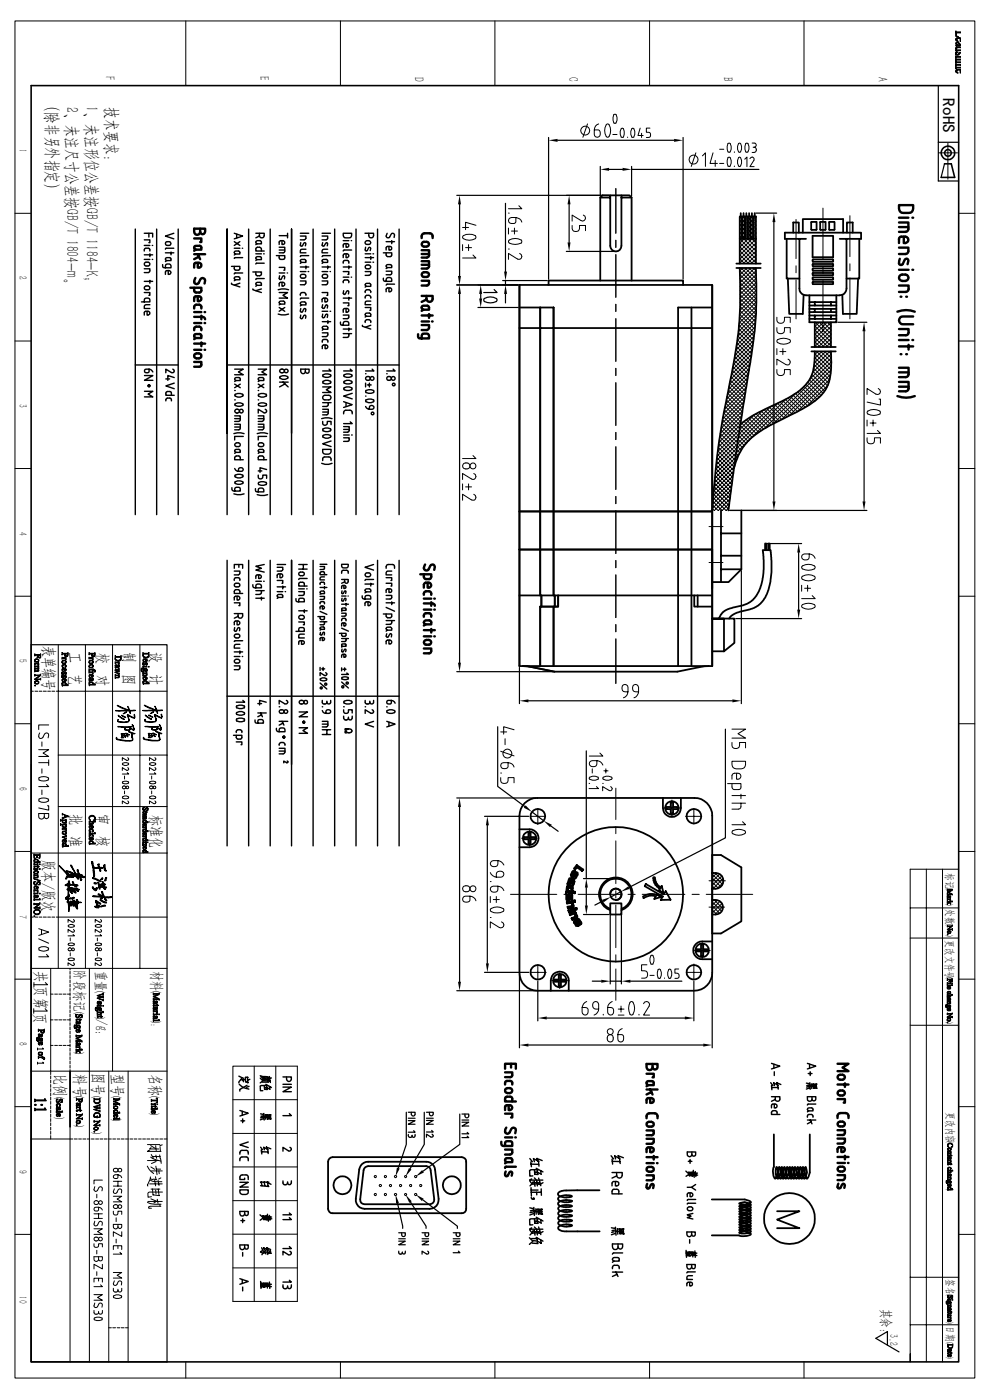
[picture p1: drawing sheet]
<svg xmlns="http://www.w3.org/2000/svg" width="210mm" height="297mm" viewBox="0 0 210 297" stroke-linecap="round" stroke-linejoin="round" font-family="sans-serif">
<defs><g id="words">
<g font-size="3.6">
<text x="9.9" y="21.2" transform="rotate(90 9.9 21.2)">（除非另外指定）</text>
<text x="14.1" y="22.7" transform="rotate(90 14.1 22.7)">2、未注尺寸公差按GB/T 1804-m。</text>
<text x="18.3" y="22.5" transform="rotate(90 18.3 22.5)">1、未注形位公差按GB/T 1184-K；</text>
<text x="22.5" y="22.7" transform="rotate(90 22.5 22.7)">技术要求:</text>
<text x="200" y="20.9" transform="rotate(90 200 20.9)">RoHS</text>
</g>
<g font-size="3.4">
<text x="9.3" y="137" transform="rotate(90 9.3 137)">表单编号</text>
<text x="14.9" y="138.4" transform="rotate(90 14.9 138.4)">工 艺</text>
<text x="20.7" y="138.5" transform="rotate(90 20.7 138.5)">校</text>
<text x="20.7" y="143.3" transform="rotate(90 20.7 143.3)">对</text>
<text x="26.4" y="138.3" transform="rotate(90 26.4 138.3)">制</text>
<text x="26.4" y="143" transform="rotate(90 26.4 143)">图</text>
<text x="32" y="138.3" transform="rotate(90 32 138.3)">设 计</text>
<text x="14.9" y="172.7" transform="rotate(90 14.9 172.7)">批</text>
<text x="20.8" y="172.6" transform="rotate(90 20.8 172.6)">审 核</text>
<text x="32" y="172.9" transform="rotate(90 32 172.9)">标准化</text>
<text x="14.9" y="177.4" transform="rotate(90 14.9 177.4)">准</text>
<text x="9.2" y="182.5" transform="rotate(90 9.2 182.5)">版本/版次</text>
<text x="7.6" y="209.3" transform="rotate(90 7.6 209.3)">页第</text>
<text x="7.6" y="206" transform="rotate(90 7.6 206)">共</text>
<text x="7.5" y="214.8" transform="rotate(90 7.5 214.8)">页</text>
<text x="11.7" y="227.8" transform="rotate(90 11.7 227.8)">比例</text>
<text x="16" y="227.9" transform="rotate(90 16 227.9)">料号</text>
<text x="19.9" y="227.7" transform="rotate(90 19.9 227.7)">图号</text>
<text x="24" y="227.8" transform="rotate(90 24 227.8)">型号</text>
<text x="31.8" y="227.8" transform="rotate(90 31.8 227.8)">名称</text>
</g>
<g font-size="3.1">
<text x="15.9" y="205.9" transform="rotate(90 15.9 205.9)">阶段标记</text>
<text x="20.5" y="205.9" transform="rotate(90 20.5 205.9)">重量</text>
<text x="32.3" y="206" transform="rotate(90 32.3 206)">材料</text>
<text x="20.7" y="216.2" transform="rotate(90 20.7 216.2)">/g：</text>
</g>
<text font-size="2.9" x="187.1" y="277.7" transform="rotate(90 187.1 277.7)">其余：</text>
<g font-size="2.8">
<text x="22.4" y="16.2" transform="rotate(90 22.4 16.2)">F</text>
<text x="55.1" y="16.1" transform="rotate(90 55.1 16.1)">E</text>
<text x="87.9" y="16.4" transform="rotate(90 87.9 16.4)">D</text>
<text x="120.6" y="16.3" transform="rotate(90 120.6 16.3)">C</text>
<text x="153.5" y="16.3" transform="rotate(90 153.5 16.3)">B</text>
<text x="186.3" y="16.3" transform="rotate(90 186.3 16.3)">A</text>
</g>
<g font-size="2.5">
<text x="16" y="214.7" transform="rotate(90 16 214.7)">(</text>
<text x="20.5" y="210.1" transform="rotate(90 20.5 210.1)">(</text>
<text x="20.5" y="215.8" transform="rotate(90 20.5 215.8)">)</text>
<text x="32.3" y="210.1" transform="rotate(90 32.3 210.1)">(</text>
<text x="32.4" y="216.6" transform="rotate(90 32.4 216.6)">):</text>
<text x="16" y="223.3" transform="rotate(90 16 223.3)">)</text>
<text x="11.8" y="232.7" transform="rotate(90 11.8 232.7)">(</text>
<text x="16" y="232.5" transform="rotate(90 16 232.5)">(</text>
<text x="19.8" y="232.5" transform="rotate(90 19.8 232.5)">(</text>
<text x="24" y="232.5" transform="rotate(90 24 232.5)">(</text>
<text x="32" y="232.5" transform="rotate(90 32 232.5)">(</text>
<text x="11.8" y="236.9" transform="rotate(90 11.8 236.9)">)</text>
<text x="16" y="238.8" transform="rotate(90 16 238.8)">)</text>
<text x="24" y="237.5" transform="rotate(90 24 237.5)">)</text>
<text x="32" y="236.2" transform="rotate(90 32 236.2)">)</text>
<text x="19.8" y="240.1" transform="rotate(90 19.8 240.1)">)</text>
</g>
<text font-size="2.4" x="188.8" y="283" transform="rotate(90 188.8 283)">3.2</text>
<g font-size="2.3">
<text x="4.1" y="31.6" transform="rotate(90 4.1 31.6)">1</text>
<text x="4.1" y="58.6" transform="rotate(90 4.1 58.6)">2</text>
<text x="4.1" y="85.7" transform="rotate(90 4.1 85.7)">3</text>
<text x="4.1" y="112.8" transform="rotate(90 4.1 112.8)">4</text>
<text x="4.1" y="139.9" transform="rotate(90 4.1 139.9)">5</text>
<text x="4.1" y="166.9" transform="rotate(90 4.1 166.9)">6</text>
<text x="200.8" y="185.2" transform="rotate(90 200.8 185.2)">标记</text>
<text x="4.1" y="194" transform="rotate(90 4.1 194)">7</text>
<text x="200.8" y="192.8" transform="rotate(90 200.8 192.8)">处数</text>
<text x="200.7" y="199.5" transform="rotate(90 200.7 199.5)">更改文件号</text>
<text x="4.1" y="221.1" transform="rotate(90 4.1 221.1)">8</text>
<text x="200.9" y="235.9" transform="rotate(90 200.9 235.9)">更改内容</text>
<text x="4.1" y="248.2" transform="rotate(90 4.1 248.2)">9</text>
<text x="4.1" y="274.9" transform="rotate(90 4.1 274.9)">10</text>
<text x="200.9" y="271.4" transform="rotate(90 200.9 271.4)">签名</text>
<text x="200.9" y="281.3" transform="rotate(90 200.9 281.3)">日期</text>
</g>
<g font-size="1.8">
<text x="200.8" y="188.3" transform="rotate(90 200.8 188.3)">(</text>
<text x="200.8" y="191.8" transform="rotate(90 200.8 191.8)">)</text>
<text x="200.8" y="196" transform="rotate(90 200.8 196)">(</text>
<text x="200.8" y="198.5" transform="rotate(90 200.8 198.5)">)</text>
<text x="200.8" y="207.2" transform="rotate(90 200.8 207.2)">(</text>
<text x="200.8" y="216.8" transform="rotate(90 200.8 216.8)">)</text>
<text x="200.9" y="242.1" transform="rotate(90 200.9 242.1)">(</text>
<text x="200.9" y="252.3" transform="rotate(90 200.9 252.3)">)</text>
<text x="200.9" y="274.4" transform="rotate(90 200.9 274.4)">(</text>
<text x="200.9" y="280.4" transform="rotate(90 200.9 280.4)">)</text>
<text x="200.9" y="284.7" transform="rotate(90 200.9 284.7)">(</text>
<text x="200.9" y="287.9" transform="rotate(90 200.9 287.9)">)</text>
</g>
</g></defs>
<g fill="none" stroke="#000" stroke-width=".51">
<path d="M41.2 50.6h1.5v.8h-.2M41.2 53.9h2.3M41.2 52.3a1.36 1.36 0 0 1 1.3-.1l.2 .8-1.3-.1zM41.4 59a.76 .76 0 0 0 .3 1.3l.5-.3 .3-.7a.54 .54 0 0 1 .6-.3 .54 .54 0 0 1 .4 .5l-.1 .7M41.5 53l-.3 .2M42 53.9l.5 1.1M42 55.8v1a.54 .54 0 0 0 .7-.4 .54 .54 0 0 0-.5-.6h-.6l-.4 .1v.9M42.2 54.4l-1 .6M42.5 48.5v.6a.64 .64 0 0 1-.7 .7 .64 .64 0 0 1-.6-.7v-.6h2.3v.6a.53 .53 0 0 1-.5 .6 .53 .53 0 0 1-.5-.6M89.5 50.5a.74 .74 0 0 1 .5-1h1.2a.74 .74 0 0 1 .6 1M89.5 53.1h1.5l-.1 1.3-.3 .3h-1.1M89.5 55.4h1.5v1.1l-.2 .4-1.3 .1"/>
<path d="M89.5 59.6h1.5v.5l-.2 .4-1.3 .1M89.5 53.9h1.5M89.5 56.2h1.5M89.5 58a.89 .89 0 0 1 1.5 .3l-.1 .2a1.01 1.01 0 0 1-1.4 0zM89.7 51.4a.97 .97 0 0 1 1.3 .4l-.1 .3a1.01 1.01 0 0 1-1.4 0v-.3zM190.7 43.5h3a1.38 1.38 0 0 1-.5 1.6 2.93 2.93 0 0 1-2.2-.2l-.3-.7zM190.7 47.2h2v1.4l-.3 .5-1.7 .1M190.7 52.5h2v.8l-.3 .5-1.7 .1M190.7 46.2h2M190.7 48.2h2M190.7 57.2h2M190.8 58.6a1.28 1.28 0 0 1 1.8 0 .68 .68 0 0 1-.5 1h-.7a.68 .68 0 0 1-.6-1z"/>
<path d="M190.9 54.9a.94 .94 0 0 0 0 1.3h.4l.2-.2 .6-1.1a.39 .39 0 0 1 .4 0 .39 .39 0 0 1 .2 .4l-.2 .7M191.7 50.2v1.4a.7 .7 0 0 0 1-.5 .7 .7 0 0 0-.6-.9h-1.1l-.2 .3-.1 1.1M193.5 46.2h.2M193.5 57.2h.2M40.4 61h2.3v.8a1.22 1.22 0 0 1-1.3 .2l-.2-.2v-.8M41.2 76.8h1.5v.8l-.2 .2h-1.3M41.2 72.9h2.3M41.2 74.2h1.5M41.2 67.2h1.8l.3 .1 .2 .4M41.2 70.1a.52 .52 0 0 1 .4-.8h.7a.52 .52 0 0 1 .4 .8M41.2 66.2h1.5M41.2 68.5h1.5"/>
<path d="M41.2 71a1.36 1.36 0 0 1 1.3-.1l.2 .8-1.3-.1zM41.2 75.2a1.05 1.05 0 0 1 1.5 0 .53 .53 0 0 1-.5 .8h-.5a.53 .53 0 0 1-.5-.8zM41.5 71.7l-.3 .3M42 62.9v1a.54 .54 0 0 0 .7-.4 .54 .54 0 0 0-.5-.6h-.8l-.2 .3v.7M42.7 72.6v.8M42.7 65.4v-.5l-.2-.2-.9-.1-.4 .3v.5M42.7 67v.7M43.4 74.2h.1M43.4 66.2h.1M43.4 68.5h.1M88.7 70.9v.7l.4 .2h1.9l-.1-.8a1.22 1.22 0 0 0-1.2-.2l-.2 .4v.6M89.5 62.8h2.3v.6a.66 .66 0 0 1-.7 .7 .66 .66 0 0 1-.6-.7v-.6"/>
<path d="M89.5 69h1.5v.6l-.2 .3-1.3 .1M89.5 66.9h2.3M89.5 68.2h1.5M89.5 65l.3-.1h1l.2 .3v.5h-1.2l-.3-.2zM89.8 65.7l-.3 .3M90.5 63.5l-1 .6M91 66.6v.8M91.7 68.2h.1M190.4 66.1a5.2 5.2 0 0 1 3.7 0M190.7 60.6h2v.7l-.3 .5-1.7 .1M190.7 69.8h2v.8l-.3 .5h-1.7M190.7 78h2v1.4l-.3 .5-1.7 .1"/>
<path d="M190.7 79h2M190.7 72.1h2M190.7 73.5h3M191.1 75.1h.1M191.1 62.9h.1M192.2 75.1h.2M192.2 62.9h.2M192.7 73.2v1M193.5 72.1h.2M193.7 67.1h-2.1a.83 .83 0 0 0-.9 .9 .83 .83 0 0 0 .9 .8h2.1M190.4 84a5.2 5.2 0 0 0 3.7 0M190.7 81h2v1.4l-.3 .5-1.7 .1"/>
<path d="M190.7 82h2M90.2 119.8a.79 .79 0 0 0 0 1.2h.5l.7-1.2h.3h.3l.2 .5-.1 .6M89.2 121.8h2.3l-.1 .8a1.17 1.17 0 0 1-1.2 .2l-.3-.4v-.6M89.9 126.2a.57 .57 0 0 1 .5-.8h.6a.57 .57 0 0 1 .5 .8M89.9 137.6h1.6v.5l-.2 .5h-1.4M89.9 133.7h2.3M89.9 135h1.6M89.9 128h1.8l.5 .3v.2M89.9 127h1.6M89.9 129.3h1.6M90 131.8l.3-.2h.8l.3 .2 .1 .7-1.4-.1-.2-.3zM90.2 135.8a.89 .89 0 0 1 1.3 .5l-.1 .2a.89 .89 0 0 1-1.5-.2z"/>
<path d="M90.3 132.5l-.4 .2M90.7 123.6v1.1a.55 .55 0 0 0 .7-.4 .55 .55 0 0 0-.4-.7l-.9 .1-.2 .3v.7M91.5 133.4v.8M91.5 130.9a.57 .57 0 0 0-.5-.8h-.6a.57 .57 0 0 0-.5 .8M91.5 127.8v.7M92.1 135h.1M92.1 127h.1M92.1 129.3h.1M107.1 226.7v-1h2.3v1M107.1 227.5h1.6l-.1 .8-.1 .2h-1.4M107.1 230.1l.1-.6a1.11 1.11 0 0 1 1.4 0l.1 .6M107.1 236.3h1.6v.8h-.3"/>
<path d="M107.2 231.1a1.01 1.01 0 0 1 1.4 0 .53 .53 0 0 1-.4 .8h-.5a.53 .53 0 0 1-.5-.8zM107.4 239.2a.82 .82 0 0 0 0 1.3h.5l.6-1a.53 .53 0 0 1 .9 0l-.1 .9M107.9 234.5v1a.53 .53 0 0 0 .7-.4 .53 .53 0 0 0-.4-.6h-.7l-.3 .2-.1 .8M108.4 225.7v.8M108.7 233.7l-.1-.8a1.16 1.16 0 0 0-1.4 0l-.1 .8h2.3M137.2 227.8h1.5v.8h-.3M137.2 237.2v-.7l.6-.3 1.4 .1 .2 .2 .1 .7M137.2 239.8h1.5l-.1 .8-.1 .2h-1.3M137.2 231.1h2.3M137.2 238.3a1.05 1.05 0 0 1 1.4 0 .51 .51 0 0 1-.4 .7h-.5a.51 .51 0 0 1-.5-.7zM137.3 229.4a1.36 1.36 0 0 1 1.3 .1l.1 .7h-1.2l-.3-.2zM137.5 230.2l-.3 .3"/>
<path d="M137.9 231.1l.5 1.1M137.9 233v1a.54 .54 0 0 0 .8-.4 .54 .54 0 0 0-.5-.6h-.9l-.1 .3v.7M138.2 231.7l-1 .5M138.4 225.7v.7a.64 .64 0 0 1-.6 .6 .64 .64 0 0 1-.6-.6v-.7h2.3v.7a.53 .53 0 0 1-.5 .5 .53 .53 0 0 1-.6-.5M177.7 225.7h2.3l-1.3 .8 1.3 .7h-2.3M177.7 233.2h1.5v.7h-.2M177.7 237.2l.1-.8 .5-.3 1.4 .1 .2 .2 .1 .8M177.7 239.8h1.5v.5l-.2 .4-1.3 .1M177.7 230.1h2.3M177.8 228.3a1.01 1.01 0 0 1 1.4 0 .55 .55 0 0 1-.5 .8h-.5a.55 .55 0 0 1-.4-.8zM177.9 231.4a.95 .95 0 0 1 1.3 .2 .51 .51 0 0 1-.5 .8l-.8-.1a.52 .52 0 0 1 0-.9zM177.9 238a.89 .89 0 0 1 1.3 .5v.2a.89 .89 0 0 1-1.5-.2z"/>
<path d="M179.2 229.8v.8M106.3 242.2l.1 .7 .4 .2h1.9l-.1-.8a1.16 1.16 0 0 0-1.4 0l-.1 .8M107.1 243.9h1.6l-.1 .8-.1 .2h-1.4M107.1 241.3h1.6M107.3 248.5l-.2 .4 .2 .6 .2 .1 .2-.2 .4-.7 .2-.2 .3 .1 .1 .3-.2 .5M107.3 245.7h1.2l.2 .8h-1.4l-.2-.3zM107.4 246.5l-.3 .3M109.3 241.3h.1M109.4 247.5h-2l-.2 .1-.1 .2M137.2 241.6h1.5l-.1 .8-.1 .2-1.3 .1M137.2 249.3h1.5l-.1 .8-.1 .2-1.3 .1M137.2 245.5h2.3"/>
<path d="M137.2 246.8h1.5M137.2 247.8a1.05 1.05 0 0 1 1.4 0 .51 .51 0 0 1-.4 .8h-.5a.51 .51 0 0 1-.5-.8zM137.3 251.2l-.1 .3 .1 .6 .2 .1 .3-.2 .3-.7 .2-.1h.3l.1 .3-.1 .6M137.9 243.4v1a.54 .54 0 0 0 .8-.3 .54 .54 0 0 0-.5-.7l-.9 .1-.1 .3v.6M138.7 245.2v.8M139.4 246.8h.1M177.7 241.6h1.5v.5l-.2 .4-1.3 .1M177.7 249.3h1.5v.6l-.2 .4-1.3 .1M177.7 245.4h2.3M177.7 246.7h1.5M177.8 251.1l-.1 .7 .1 .3h.3l.2-.1 .6-.9 .3 .4-.1 .5M177.9 247.6a.94 .94 0 0 1 1.3 .4v.3a.89 .89 0 0 1-1.5-.3z"/>
<path d="M178.5 243.4v1a.53 .53 0 0 0 .7-.4 .53 .53 0 0 0-.5-.6h-.8l-.2 .4v.6M179.2 245.2v.8M179.9 246.7h.1"/>
</g>
<g fill="none" stroke="#000" stroke-width=".3">
<path d="M28.7 48.6v60.6M30.6 49.5h1.8v.8M30.6 50.9h1.2v.6h-.2M30.6 57h1.2l-.1 .7-1.1 .1M30.6 52.1h1.2M30.6 59.7h1.8M30.6 55h1.2M30.6 54.1h1.8M30.6 55.8l.4-.2 .6 .1a.41 .41 0 0 1 .2 .4 .41 .41 0 0 1-.4 .3h-.6l-.2-.2zM31.6 49.5v.8M31.8 59.5v.6M31.8 53.3l-.1-.6h-.8h-.2l-.1 .6"/>
<path d="M31.8 53.8v.6M32.3 52.1h.1M32.3 55h.1M33.2 48.6v60.6M34.5 56.1l.1 .6 .2 .1h1.5v-.4l-.4-.4h-.5l-.2 .1-.1 .7M35.1 53.6h1.8M35.2 54.7h1l.1 .6-1.1-.1zM35.3 51.3h.6a.4 .4 0 0 1 .4 .4 .4 .4 0 0 1-.4 .4h-.4a.42 .42 0 0 1-.4-.3 .42 .42 0 0 1 .2-.5zM35.3 55.3l-.2 .2M35.7 57.4v.8a.41 .41 0 0 0 .5-.3 .41 .41 0 0 0-.3-.5l-.7 .1-.1 .7M36.3 53.5v.6M36.9 49.5l-1.8 .6 1.8 .6"/>
<path d="M36.9 52.7h-1.6l-.2 .2M37.8 48.6v60.6M49.1 56.5h1.8l-.1 .7h-1l-.1-.7M49.7 51.3l1.2 .8M49.7 52.7h1.2M49.7 49.5l1.8 .6-1.8 .6M49.8 53.3h1l.1 .6-1.1-.1zM49.8 58.8h1l.1 .6-1.1-.1zM50 53.9l-.3 .2M50 59.4l-.3 .2M50.2 49.7v.8M50.9 51.3l-1.2 .8"/>
<path d="M51.4 52.7h.1M51.5 54.7h-1.6l-.2 .1M51.5 57.9h-1.6l-.2 .2M52.7 48.6v60.6M53.6 57.7h1.9l-.2 .7h-.9l-.1-.7M54.3 49.5h1.7v.5a.51 .51 0 0 1-.5 .5 .51 .51 0 0 1-.5-.5v-.5M54.3 53.8h1.2M54.4 51.2l.8-.1 .3 .3v.3l-1.1-.1zM54.4 54.5h1l.1 .6-1.1-.1zM54.4 60h1l.1 .5h-1.1zM54.5 51.7l-.2 .2M54.5 55.1l-.2 .2"/>
<path d="M55 50.1l-.7 .4M55.5 53.3l-.2-.7-.2-.1-.7 .1-.1 .7h1.7M55.9 53.8h.1M56 55.8h-1.6l-.1 .2M56 59.1h-1.6l-.1 .2M57.3 48.6v60.6M58.6 54.2h1.8l-.1 .7h-1l-.1-.7M59.2 52.5h1.2l-.1 1.1h-1.1M59.2 56.7h1.2v.6h-.2M59.2 53h1.2M59.2 57.9h1.2M59.2 50h1.8"/>
<path d="M59.3 58.5v.8l.4-.1 .4-.7 .3 .3-.1 .4M59.8 51.1v.8a.42 .42 0 0 0 .6-.3 .42 .42 0 0 0-.4-.5l-.7 .1-.1 .7M59.8 59.9v.8h.2a.4 .4 0 0 0 .4-.4 .4 .4 0 0 0-.4-.4l-.7 .1-.1 .7M60.9 57.9h.1M61 49.5v1M61.8 48.6v60.6M63.7 50.1h1.2l-.1 .7-1.1 .1M63.7 59.6h1.2l-.1 .7-1.1 .1M63.7 49.5h1.8M63.7 56.6h1.8M63.7 57.6h1.2M63.8 51.5v.7l.4-.1 .4-.6 .3 .2-.1 .5"/>
<path d="M63.8 55.1h1l.1 .6-1.1-.1zM63.9 58.3h.8a.41 .41 0 0 1 .2 .4 .41 .41 0 0 1-.4 .3h-.4a.42 .42 0 0 1-.4-.3 .42 .42 0 0 1 .2-.4zM64 55.7l-.3 .2M64.9 52.9h-.8l-.3 .1-.1 .2v.4h1.2M64.9 56.4v.6M65.4 57.6h.1M65.5 54.2h-1.6l-.2 .2M66.4 48.6v60.6M68.3 50.1h1.2l-.1 .7-1.1 .1M68.3 59.6h1.2l-.1 .7-1.1 .1M68.3 49.5h1.8M68.3 56.6h1.8"/>
<path d="M68.3 57.6h1.2M68.4 55.1h1l.1 .6-1.1-.1zM68.5 51.5l-.2 .5 .2 .2 .3-.1 .5-.6 .2 .2-.1 .5M68.5 58.3l.6-.1a.4 .4 0 0 1 .4 .4 .4 .4 0 0 1-.4 .4h-.4a.42 .42 0 0 1-.3-.3 .42 .42 0 0 1 .1-.4zM68.6 55.7l-.3 .2M69.5 56.4v.6M69.5 52.9h-.8l-.4 .3v.4h1.2M70 57.6h.1M70.1 54.2h-1.6l-.2 .2M71 48.6v60.6M72.8 49.5h1.8l-.1 .7a1.22 1.22 0 0 1-1.6 0zM72.8 55.8l.1-.5 .3-.1 .7 .1 .1 .5"/>
<path d="M72.8 57.6h1.2v.6h-.2M72.8 60l.1-.5 .3-.1 .7 .1 .1 .5M72.8 51.1h1.2M72.8 56.6h1.8M72.8 58.8h1.2M73.4 51.7v.8a.41 .41 0 0 0 .6-.3 .41 .41 0 0 0-.4-.5l-.7 .1-.1 .7M73.4 53.8v.9h.2a.4 .4 0 0 0 .4-.4 .4 .4 0 0 0-.4-.5l-.7 .1-.1 .8M74 56.4v.6M74.5 51.1h.1M74.5 58.8h.1M74.6 53h-1.6l-.2 .3M75.5 48.6v60.6"/>
<path d="M77.4 49.5h1.8v.5a.51 .51 0 0 1-.5 .5 .51 .51 0 0 1-.5-.5v-.5M77.5 57.6h1.2l-.2 .7-1 .1M77.5 53.8h1.2M77.5 54.7h1.7M77.5 55.6h1.2M77.5 51.3a.66 .66 0 0 1 1.2 .2l-.3 .3-.5 .1a.38 .38 0 0 1-.4-.2 .38 .38 0 0 1 0-.4zM77.5 56.4a.66 .66 0 0 1 1.2 .2l-.3 .4h-.5a.4 .4 0 0 1-.4-.6zM77.6 52.5v.7l.3-.1 .5-.6 .3 .2-.2 .5M78.7 54.4v.6M79.1 53.8h.1M79.1 55.6h.1M80.1 48.6v60.6"/>
<path d="M81.3 53.6h1.8l-.1 .8h-1l-.1-.8M81.3 59l.1 .6 .3 .1h1.4l-.1-.7-.2-.1-.8 .1-.1 .7M81.9 51.3h1.8M81.9 57.5h1.2l-.1 .7-1.1 .1M82 56.2h1l.1 .6-1.1-.1zM82.1 49.5l-.2 .6a.4 .4 0 0 0 .3 .4 .4 .4 0 0 0 .5-.3l.4-.7h.2l.4 .2-.1 .7M82.2 56.8l-.3 .2M82.5 52.3v.7a.41 .41 0 0 0 .6-.2 .41 .41 0 0 0-.4-.5l-.7 .1-.1 .6M83.1 51.1v.6M84.7 48.6v60.6M28.7 77.4h9.1M30 64.1h1.8l-.1-.7-.2-.2-.8 .2-.1 .7"/>
<path d="M30.6 62.1h1.2v.6h-.2M30.6 60.9a.75 .75 0 0 1 1.1 0 .38 .38 0 0 1 .1 .4 .38 .38 0 0 1-.4 .2h-.4a.38 .38 0 0 1-.4-.2 .38 .38 0 0 1 0-.4zM30.6 79.7h1.8l-1.8 1h1.8M31.2 66v.8h.2a.4 .4 0 0 0 .4-.4 .4 .4 0 0 0-.4-.4l-.7 .1-.1 .7M31.6 78.3v.4a.45 .45 0 0 1-.6 .4 .45 .45 0 0 1-.2-.7 1.34 1.34 0 0 1 1.6 .5M31.8 64.6h-.9l-.3 .4v.4h1.2M36.7 78.3l.3 .4a.38 .38 0 0 1-.2 .4 .38 .38 0 0 1-.4-.1l-1.2-.7v.8M48.2 77.4h36.5M49.1 60.1v.2l1.8 .6M49.8 78.3h1.8l-1 .6 1 .6h-1.8M50.9 60.1l-1.2 .4M53.6 61.3v.2l1.9 .6"/>
<path d="M54.5 60.5l-.2 .2M54.8 78.3h1.8l-1.1 .6 1.1 .6h-1.8M55.5 61.3l-1.2 .4M59 61.5l.7-.2 1.5 .2M59 66.6l.7 .2 1.5-.2M59.2 62.1h1.8l-1 .6 1 .5h-1.8M59.2 65.2l1.2 .8M59.3 64h1l.1 .5-1.1-.1zM59.4 78.5a.46 .46 0 0 1 .7-.2 .46 .46 0 0 1 0 .7l-.2 .1a.41 .41 0 0 1-.5-.1 .41 .41 0 0 1 0-.5zM59.4 79.9a1.33 1.33 0 0 1 1.7 .2 1.21 1.21 0 0 1-1.8 0zM59.5 64.5l-.3 .2M60.4 65.2l-1.2 .8"/>
<path d="M63.7 62.7l.1-.5 .3-.1 .7 .1 .1 .5M63.8 64.1h1l.1 .6-1.1-.1zM63.8 65.4v.8l.2 .1 .2-.2 .4-.7 .3 .3-.1 .4M63.8 66.8v.8h.2l.6-.8 .3 .3-.1 .4M64 64.7l-.3 .2M64.8 78.3v.5a.49 .49 0 0 1-.5 .5 .49 .49 0 0 1-.5-.5v-.5h1.8v.5a.4 .4 0 0 1-.4 .4 .4 .4 0 0 1-.4-.4M65.5 63.2h-1.6l-.2 .3M68.3 62.1h1.2v.6h-.2M68.3 66h1.2M68.4 70.6h1.2l-.2 .7-1 .1M68.4 72.6l.1-.5 .2-.1 .7 .1 .2 .5M68.4 68.2h1.7"/>
<path d="M68.5 64.6l-.2 .6 .2 .2 .3-.1 .5-.7 .2 .3-.1 .5M68.5 66.6v.8l.3-.1 .5-.7 .2 .1-.1 .7M68.5 69.3h1l.1 .5h-1.1zM68.5 79.5a1.41 1.41 0 0 1 1.7 .2 1.17 1.17 0 0 1-1.7 0zM68.6 69.8l-.2 .3M68.9 63.2v.9a.42 .42 0 0 0 .6-.3 .42 .42 0 0 0-.4-.6l-.7 .2-.1 .7M69 73.2v.8a.4 .4 0 0 0 .5-.3 .4 .4 0 0 0-.4-.5l-.6 .1-.1 .7M69.6 68v.6M69.8 78.3l.4 .4h-1.7M70 66h.1M72.2 68.3l.1 .6 1.7 .1-.1-.7-.2-.1-.8 .1-.1 .7M72.8 64.3h1.2v.6h-.2"/>
<path d="M72.8 66.8h1.2l-.1 .7-1.1 .1M72.8 63.2h1.8M72.8 69.8h1.8M72.8 70.8h1.8M72.9 61.7v.7l.2 .1 .6-.8 .3 .2-.1 .5M73 79.5a1.41 1.41 0 0 1 1.7 .2 1.21 1.21 0 0 1-1.8 0zM73.4 65.4v.9h.2a.4 .4 0 0 0 .4-.5 .4 .4 0 0 0-.4-.4l-.7 .1-.1 .8M74 63.1v.6M74 70.8l-.1 .7-1.1 .1M74 69.6v.6M74.3 78.3l.4 .4h-1.8M76.9 69v.2l1.8 .6"/>
<path d="M77.5 62.1l.1-.5 .2-.1 .7 .1 .2 .5M77.5 63.2l.1-.4 .2-.1 .7 .1 .2 .4M77.5 65.2h1.2v.6h-.3M77.5 68.4l.1-.5 .2-.1 .7 .1 .2 .5M77.6 60.2h1l.1 .5h-1.1zM77.6 66.5h1l.1 .6-1.1-.1zM77.6 79.3h.1M77.7 60.7l-.2 .2M77.7 67.1l-.2 .2M78.7 63.9h-.9l-.2 .1-.1 .2v.4h1.2M78.7 69l-1.2 .4M79 78.3l.3 .4h-1.7"/>
<path d="M82 79.3h.1M82.5 61.1v.8a.42 .42 0 0 0 .6-.3 .42 .42 0 0 0-.4-.5l-.7 .1-.1 .7M83.4 78.3l.4 .4h-1.8M83.7 60.3h-1.6l-.2 .2M30.6 83h1.8l-1 .6 1 .6h-1.8M31.5 81.7h.2v.3h-.2zM31.5 81.7h.2v.2l-.2-.1 .1-.1 .1 .2h-.2zM31.5 81.7h.2l-.1 .3-.2-.2zM31.5 81.8l.2 .1zM31.6 81.9h.1M35.2 85l.1-.5h.2h.8l.1 .5M35.2 80.4h.8"/>
<path d="M36.4 83.9l-.1-.8h-1l-.1 .8h1.8M37 80.1l-1.4-.4v1M37 81.3l-1.8 .6 1.8 .6M48.2 91.9v-43.3v60.6M49.6 92l.7-.2 1.5 .2M49.8 99.4a1.25 1.25 0 0 0 1.7 .4 .48 .48 0 0 0-.3-.6 .48 .48 0 0 0-.6 .4v.4M49.8 88.2h1.2l-.1 1.1-1.1 .1M49.8 90h1.2l-.1 1.1-1.1 .1M49.8 84.8h.1M49.8 82.8h.1M49.8 88.8h1.2M49.8 90.6h1.2"/>
<path d="M49.8 81.5l1.2 .8M49.9 80.2h1l.1 .5-1.1-.1zM49.9 94.1a.71 .71 0 0 1 1 0 .38 .38 0 0 1 0 .5 .38 .38 0 0 1-.3 .1h-.4a.38 .38 0 0 1-.3-.1 .38 .38 0 0 1 0-.5zM49.9 95.4h1l.1 .6-1.1-.1zM49.9 83.7a1.33 1.33 0 0 1 1.7 .2 1.21 1.21 0 0 1-1.8 0zM49.9 85.6a1.33 1.33 0 0 1 1.7 .3 1.31 1.31 0 0 1-1.8 0zM50 86.9a.48 .48 0 0 1 .7 .1 .48 .48 0 0 1-.1 .7 .48 .48 0 0 1-.7-.3l-.1-.2zM50 80.7l-.2 .2M50 96l-.2 .2M51 97.5l-.1-.7h-1l-.1 .7h1.8M51 81.5l-1.2 .8M51.6 92.6h-1.8v.7"/>
<path d="M54.6 92l.7-.2 1.5 .2M54.8 88.2h1.2l-.2 1.1-1 .1M54.8 90h1.2l-.2 1.1-1 .1M54.8 84.8h.1M54.8 81.5l1.2 .8M54.8 82.8h.1M54.8 88.8h1.2M54.8 90.6h1.2M54.8 99.9h.7M54.9 80.2h1l.1 .5-1.1-.1zM54.9 83.7a1.33 1.33 0 0 1 1.7 .2 1.17 1.17 0 0 1-1.8 0zM54.9 85.6a1.33 1.33 0 0 1 1.7 .3 1.27 1.27 0 0 1-1.8 0z"/>
<path d="M54.9 95.4h1l.1 .6-1.1-.1zM54.9 94a.67 .67 0 0 1 1.1 .4l-.2 .3h-.6a.39 .39 0 0 1-.4-.2 .39 .39 0 0 1 .1-.5zM55 80.7l-.2 .2M55 96l-.2 .2M56 97.5l-.2-.7h-.9l-.1 .7h1.8M56 81.5l-1.2 .8M56.3 86.8l.3 .4a.4 .4 0 0 1-.6 .3l-1.2-.7v.8M56.6 92.6h-1.8v.7M56.6 99.6l-1.4-.4v1M59.3 81.1h1.8M60 81.1l1.1 1M60.5 81.4l-1.2 .7"/>
<path d="M68.2 88.8l.8-.2 1.4 .2M68.2 98.3l.8 .2h.7l.7-.2M68.5 82.1h1.7l-1 .6 1 .6h-1.7M68.5 86.8h1.1l-.1 1.1-1 .1M68.5 97.7v-.5l.4-.3 1.1 .1 .2 .7M68.5 85.4h1.7M68.5 87.4h1.1M68.5 95.3h1.7l-.1 .8a1.2 1.2 0 0 1-1.4 .2l-.2-.2zM68.5 89.4v.4a.49 .49 0 0 0 .4 .4 .49 .49 0 0 0 .5-.4v-.4h.8v.7M68.5 80.9a1.26 1.26 0 0 1 1.7 .2 1.17 1.17 0 0 1-1.7 0zM68.5 91a1.33 1.33 0 0 1 1.7 .2 1.17 1.17 0 0 1-1.7 0zM68.5 92.4a1.33 1.33 0 0 1 1.7 .2 1.17 1.17 0 0 1-1.7 0z"/>
<path d="M68.7 83.9h1a.49 .49 0 0 1 .5 .4 .49 .49 0 0 1-.5 .5h-1a.52 .52 0 0 1 0-.9zM69.6 85.4l-.1 .7-1 .1M70.2 93.6l-1.7 .5 1.7 .6M72.9 85.2l1.8 .7-1.8 .5M72.9 87.8l.1-.6 .4-.2 1.1 .1 .2 .4v.3M72.9 90.5h1.2l-.1 1.1-1.1 .1M72.9 92.9h1.2l-.1 .7h-1.1M72.9 91.1h1.2M72.9 92.3h1.2M73 80.9a1.26 1.26 0 0 1 1.7 .2 1.21 1.21 0 0 1-1.8 0zM73 82.3a1.33 1.33 0 0 1 1.7 .2 1.21 1.21 0 0 1-1.8 0zM73.4 85.4v.8"/>
<path d="M74.3 89.5l.4 .4h-1.8M74.6 92.3h.1M74.7 83.4l-1.8 .6 1.8 .6M77.6 84h.1M77.6 86.2a1.19 1.19 0 0 0 1.7 .4 .48 .48 0 0 0-.4-.6 .48 .48 0 0 0-.5 .4v.4M77.6 81.3v.8M77.6 82.8a1.29 1.29 0 0 1 1.7 .3 1.15 1.15 0 0 1-1.7 0zM77.6 84.8a1.29 1.29 0 0 1 1.7 .2 1.15 1.15 0 0 1-1.7 0zM77.9 81.7h.8M78.4 81.3v.8M48.2 118.9v60.6M49.2 103.5v.3l.4 .4h1.4l-.1-.7h-1l-.1 .7"/>
<path d="M49.6 104.8l.7 .1 1.5-.1M49.9 100.8a1.33 1.33 0 0 1 1.7 .2 1.21 1.21 0 0 1-1.8 0zM49.9 102.2a1.33 1.33 0 0 1 1.7 .2 1.31 1.31 0 0 1-1.8 0zM50.7 119.8v.6M52.7 118.9v60.6M54.2 103.7l.1 .6 .2 .1h1.5v-.5l-.4-.4h-.5l-.2 .2-.1 .7M54.6 104.9l.7 .2 1.5-.2M54.8 100.8v.4a.49 .49 0 0 0 .5 .4 .49 .49 0 0 0 .5-.4v-.4h.8v.7M54.9 102.4a1.33 1.33 0 0 1 1.7 .2 1.17 1.17 0 0 1-1.8 0zM56 119.8l-1.7 .3 1.2 .5-1.2 .3 1.7 .5M57.3 118.9v60.6M58.8 119.8h1.8"/>
<path d="M61.8 118.9v60.6M63.4 119.8h1.8M64.3 119.8v.9M66.4 118.9v60.6M67.9 119.7h1.4M71 118.9v60.6M72.5 119.7h1.4l-.1 .6a.98 .98 0 0 1-1.3 0zM75.5 118.9v60.6M79.2 119.8l-1.8 .6 1.8 .5M80.1 118.9v60.6M84.7 118.9v60.6M49.7 120.6v-.8h1.8v.8"/>
<path d="M49.7 121.2h1.2l-.1 .6-1.1 .2M49.7 123.1l.1-.5h.2h.8l.1 .5M49.7 127.9h1.2v.6h-.2M49.7 130.2h1.8v.5a.49 .49 0 0 1-.5 .4 .49 .49 0 0 1-.5-.4v-.5M49.7 138.3h1.8M49.7 139.3h1.2M49.7 123.9l.8-.2a.38 .38 0 0 1 .4 .4 .38 .38 0 0 1-.4 .4h-.4a.38 .38 0 0 1-.4-.2 .38 .38 0 0 1 0-.4zM49.7 134.7l.4-.2 .6 .1 .1 .1a.4 .4 0 0 1-.3 .6h-.4a.4 .4 0 0 1-.4-.6zM49.8 133.1v.8l.4-.1 .4-.7 .3 .3-.1 .4M50.3 126.5v.8a.42 .42 0 0 0 .6-.3 .42 .42 0 0 0-.4-.5l-.7 .1-.1 .7M50.3 131.7v.8a.44 .44 0 0 0 .5-.1 .44 .44 0 0 0 0-.4l-.3-.3-.7 .1-.1 .7M50.5 130.8l-.8 .3"/>
<path d="M50.9 138.1v.6M50.9 125.9l-.1-.7-.3-.1-.7 .1-.1 .7h1.8M50.9 136.7h-.9l-.3 .4v.4h1.2M51.4 139.3h.1M51.5 135.9h-1.6l-.2 .2M53.6 124l.2 .6 .2 .1h1.5v-.4l-.4-.4h-.5l-.2 .1-.1 .7M54.3 123.3h1.2M54.3 125.3h1.7M54.3 126.9h1.7M54.9 122v.7a.4 .4 0 0 0 .5-.3 .4 .4 0 0 0-.4-.4h-.6l-.1 .7M55.5 125.3l-.2 .7-1 .1M55.5 126.7v.6"/>
<path d="M55.9 123.3h.1M58.8 120.4h1.2l-.1 .6-1.1 .2M58.8 123.1h1.2v.6h-.2M58.8 124.5h1.8M58.8 125.5h1.2M58.9 126.2h1l.1 .5h-1.1zM59.1 126.7l-.3 .3M59.4 121.8v.8a.42 .42 0 0 0 .6-.3 .42 .42 0 0 0-.4-.5h-.7l-.1 .8M60 124.3v.6M60.5 125.5h.1M62.8 127l.1 .6 1.7 .1-.1-.7h-1l-.1 .7M62.8 133.9h1.8l-.1-.7h-1l-.1 .7"/>
<path d="M63.4 125.5h1.2l-.1 .7-1.1 .1M63.4 132h1.2v.5h-.3M63.4 124.9h1.2M63.4 120.7h1.8M63.4 129.6h1.8M63.4 121.5l.8-.1a.38 .38 0 0 1 .4 .4 .38 .38 0 0 1-.4 .3h-.4a.38 .38 0 0 1-.4-.2 .38 .38 0 0 1 0-.4zM63.4 130.8l.4-.2h.5a.41 .41 0 0 1 .2 .4 .41 .41 0 0 1-.3 .4l-.6-.1-.2-.2zM64 135.9v.8a.41 .41 0 0 0 .5-.3 .41 .41 0 0 0-.3-.5l-.7 .1-.1 .7M64.6 124.3l-.1-.7h-1l-.1 .7h1.8M64.6 134.5h-.9l-.2 .1-.1 .3v.4h1.2M64.6 129.4v.6M65.1 124.9h.1"/>
<path d="M65.2 122.7h-1.6l-.2 .2M67.4 130.8h1.4v.6h-.8l-.1-.6M67.9 120.2h.9v.5l-.9 .1M67.9 124l.1-.4 .2-.1 .6 .1v.4M67.9 126.5h.9v.6l-.9 .1M67.9 128.1l.1-.4 .2-.1 .6 .1v.4M67.9 124.6h1.4M67.9 129.7l1.4 .6M67.9 131.9h1.4M68 125.5h.8v.4h-.8zM68 133.1h.8v.4h-.8zM68 134.2v.5h.3l.3-.6 .2 .1v.5"/>
<path d="M68.1 125.9l-.2 .2M68.1 133.5l-.2 .2M68.4 128.6v.6l.3-.1v-.4l-.5-.1-.3 .2v.4M68.4 135.3v.6l.3-.1 .2-.2-.2-.3h-.5l-.3 .2v.4M68.8 121.9v-.5h-.8l-.1 .5h1.4M68.8 122.4h-.6l-.3 .3v.3h.9M68.8 131.9v.6h-.9M68.8 124.5v.4M72 134.4h1.4l-.1 .5h-.7l-.1-.5M72.5 121.6v-.4l.3-.2h.9l.2 .6M72.5 122.9h1.4v.5a.38 .38 0 0 1-.4 .3 .38 .38 0 0 1-.4-.3v-.5M72.5 130.1h.9l-.1 .5-.8 .1"/>
<path d="M72.5 131.7l.1-.4 .1-.1 .6 .1 .1 .4M72.5 126.4h.9M72.5 128.2h1.4M72.5 133.3l1.4 .6M72.5 135.5h1.4M72.6 125.3v.6h.3l.3-.6 .2 .2-.1 .4M72.6 126.9v.6h.3l.3-.6 .2 .2-.1 .4M72.6 137.7v.6h.1l.5-.6 .2 .2-.1 .4M72.7 129.5h.7v-.4h-.9v.3l.2 .1-.2 .2M72.7 137.1h.7v-.4h-.9v.3l.2 .1-.2 .2M72.9 124.2v.6h.4v-.5l-.6-.1-.2 .1v.5M72.9 132.2v.6l.4-.1v-.5h-.6h-.2v.6"/>
<path d="M72.9 138.8v.6h.4v-.5l-.6-.1-.2 .3v.3M73.1 123.4l-.6 .3M73.4 135.5l-.1 .6h-.8M73.4 128v.5M73.8 126.4h.1M76.8 126.4l.2 .6 .2 .1h1.5v-.4l-.4-.4-.7 .1-.2 .7M77.4 123.9h1.8M77.6 125h1l.1 .6h-1l-.3-.3zM77.6 121.6l.6-.1a.4 .4 0 0 1 .5 .4 .4 .4 0 0 1-.5 .4h-.3a.42 .42 0 0 1-.4-.3 .42 .42 0 0 1 .1-.4zM77.7 125.6l-.3 .2M78.1 127.7v.8a.41 .41 0 0 0 .5-.3 .41 .41 0 0 0-.4-.5l-.6 .1-.2 .7M78.7 123.7v.6"/>
<path d="M79.2 122.9h-1.6l-.2 .2M81.3 130.3h1.8l-.1 .6-.2 .2-.8-.2-.1-.6M81.9 120.6l.2-.8h1.2l.4 .2v.6M81.9 127.9h1.8M81.9 128.9l1.8 .8M81.9 122.6h1.2v.5h-.2M81.9 123.7h1.2v.6h-.2M81.9 126.3h1.2v.4l-.1 .3-.2 .1h-.9M81.9 131.7h1.8M82 133.1h1l.1 .6-1.1-.1zM82 134.5l-.1 .5 .1 .2 .4-.1 .4-.7 .3 .3-.1 .4M82.2 133.7l-.3 .2"/>
<path d="M82.5 124.9v.8a.41 .41 0 0 0 .6-.3 .41 .41 0 0 0-.4-.5l-.7 .1-.1 .7M82.5 135.8v.8a.42 .42 0 0 0 .6-.3 .42 .42 0 0 0-.4-.5l-.7 .1-.1 .7M83.1 121.2h-.8l-.4 .3v.5h1.2M83.1 131.7l-.1 .6-1.1 .2M83.1 127.7v.6M48.2 147.7h36.5M49.5 156h1.8l-.1 .7h-1l-.1-.7M49.7 141.3h1.2l-.1 .6-1.1 .2M49.7 140.1a.75 .75 0 0 1 1.1 0v.4l-.3 .2-.6-.1-.2-.1zM50.1 155.4v-.2l.4-.4 .7 .1 .1 .5M50.1 157.4h1.2v.6h-.2M50.2 149.8a1.37 1.37 0 0 1 1.7 .1 1.15 1.15 0 0 1-1.8 0z"/>
<path d="M50.2 151.2a1.23 1.23 0 0 1 1.7 .1 1.15 1.15 0 0 1-1.8 0zM50.2 152.5a1.29 1.29 0 0 1 1.7 .2 1.15 1.15 0 0 1-1.8 0zM51.5 148.6l.4 .4h-1.8M54.1 152.7l.1 .6 .2 .1h1.5v-.4l-.4-.3h-.7l-.1 .7M54.7 149.3h.8M54.7 151.3h1.8M55.3 151.3l.4 .8M55.5 151.6l-.8 .5M56.5 149l-1.4-.4v1M58.6 154.5l.2 .6 .2 .1h1.5l-.2-.7h-.9l-.2 .7M59.2 158.1l.2-.5 .2-.1 .7 .1 .2 .5M59.2 158.7h1.3l-.2 1.1-1.1 .1"/>
<path d="M59.2 149.9h.2M59.2 159.3h1.3M59.2 153h1.8M59.3 150.7a.46 .46 0 0 1 .7-.1 .46 .46 0 0 1 0 .7h-.2a.41 .41 0 0 1-.4-.1 .41 .41 0 0 1-.1-.5zM59.8 153l.4 .8M60 153.4l-.8 .4M60.1 156.3h.3v.2h-.3zM60.1 156.2h.3v.3h-.3zM60.1 156.3h.2v.2h-.2zM60.2 156.3l.1 .2zM60.2 156.4h.1M60.7 148.6l.3 .4a.42 .42 0 0 1-.6 .3l-1.2-.7v.8"/>
<path d="M63.5 151h1.7l-1.7 1.1h1.7M63.5 154.4h1.7l-.9 .6 .9 .6h-1.7M63.5 148.8a.44 .44 0 0 1 .8-.2 .44 .44 0 0 1-.2 .8 .41 .41 0 0 1-.5-.2 .41 .41 0 0 1-.1-.4zM64.3 153.1h.3v.3h-.3zM64.3 153.1l.3 .1-.3 .1zM64.3 153.1h.3v.2h-.3zM64.3 153.1h.3v.2h-.2v-.2l.2 .1-.3 .1zM64.4 153.2h.1zM64.4 153.2h.1M67.9 141.6v.6M67.9 144.9l1.4 1.3M68 144a1.03 1.03 0 0 1 1.3 .1 .89 .89 0 0 1-1.4 0z"/>
<path d="M68 145.8h.3v.3h-.3zM68.2 141.9h.7M68.4 150.7a1.25 1.25 0 0 0 1.7 .5 .5 .5 0 0 0-.4-.6 .5 .5 0 0 0-.6 .4v.3M68.4 148.6v.4a.5 .5 0 0 0 .5 .4 .5 .5 0 0 0 .4-.4M68.4 153h1.2l-.2 1.1-1 .1M68.4 149.9h.1M68.4 153.6h1.2M68.4 154.8h1.7M68.4 155.8h1.7M68.5 141.6v.6M69.1 142.7l.2 .3-.3 .3-1.1-.6v.6M69.3 148.8v.2"/>
<path d="M69.3 154.8v1M70.1 148.6v.4a.4 .4 0 0 1-.4 .4 .4 .4 0 0 1-.4-.4M72.5 141.7v.6M72.5 144.7l1.4 1.3M72.6 143.7a1.09 1.09 0 0 1 1.3 .2 .97 .97 0 0 1-1.4 0zM72.8 142h.6M72.9 150.6v.4a.53 .53 0 0 0 .5 .3 .53 .53 0 0 0 .5-.3v-.4h.8v.7M72.9 151.9v.5a.53 .53 0 0 0 .5 .3 .53 .53 0 0 0 .5-.3M72.9 149.9h.1M73 148.8a1.33 1.33 0 0 1 1.7 .2 1.21 1.21 0 0 1-1.8 0zM73.1 141.7v.6M73.5 154.6h-.3v.3h.3a.55 .55 0 0 1 .7-.3 .55 .55 0 0 1 .3 .7l-.7 .1-.6-.2v.2l.3 .1"/>
<path d="M73.6 142.8l.3 .3h-1.4M73.9 152.1v.3M74.7 151.9v.5a.4 .4 0 0 1-.4 .3 .4 .4 0 0 1-.4-.3M77.5 148.6v.4a.5 .5 0 0 0 .5 .4 .5 .5 0 0 0 .4-.4M77.5 149.9h.1M78.4 148.8v.2M79 150.6l.2 .4a.4 .4 0 0 1-.5 .3l-1.2-.7v.7M79.2 148.6v.4a.4 .4 0 0 1-.4 .4 .4 .4 0 0 1-.4-.4M79.2 153l-1.7 .6 1.7 .6M82 153l1.8 .6-1.8 .6M82 149.9h.1M82.1 150.7a1.33 1.33 0 0 1 1.7 .3 1.17 1.17 0 0 1-1.8 0z"/>
<path d="M82.5 153.2v.9M83 148.6v.4a.45 .45 0 0 1-.6 .3 .45 .45 0 0 1-.2-.7 1.34 1.34 0 0 1 1.6 .6M60.9 161.5l.2 .1-.2 .2-.7-.3v.3M50.7 228.3l1 .5M50.8 230a2.94 2.94 0 0 0 2 1.1M50.9 235.6l1.8 .6-1.8 .6M51.1 229.1h1M51.1 237.8h.8M51.4 228.6l-.7 .9v.2M51.4 235.8v.8M51.5 237.4v.8M51.6 229.1v.4"/>
<path d="M52 228.6l.1 .9M52.1 228.5l.5 .1M52.2 229.5l.4 .2M52.4 230.3l-1.6 .8 .1 .4M52.5 228.6l.1 1.1M52.8 230.5l-.5 .2M53 229l-.4 .1M55.2 228.7l.4 .4 1 .2M55.2 228.2l1.5 .2M55.2 230.4v1h.6M55.3 236.3l.6 .1M55.3 228.3l.5 .6"/>
<path d="M55.6 229.6h1.3M55.6 229.1h1.3M55.8 237l-.5 .2M55.8 229.3l-.6 .4M55.8 236.7l-.4 .1M55.8 228.5l.4 .4M55.9 237.3l-.7 .3M56 236.2v1.4M56 236.9h1.4M56 230.3l.1 .8h.6M56.1 230.7l.5 .1M56.1 228.5l.4 .4"/>
<path d="M56.3 236.5l.1 .9M56.4 230l1.2 .7M56.5 236.5h1M56.6 230.3v.8M56.6 228.4l.1 .6M56.6 230.8l.7 .3M56.7 236.5l.1 .9h.7M56.7 228.7l.4 .2M56.7 237.1l.5 .1M56.8 230.3h-1.4l-.2 .1M56.8 229.1l.1 .5M56.8 229.2l.5 .1"/>
<path d="M57 228.5l-.2 .1M57.1 236.6l-.2 .2M57.1 228.4l.1 .6M57.2 230.5v.6M57.2 229.1l.2 .6M57.4 236.5v.9M57.6 228.7l-.3 .1M60 228.5h1.8v.4a.51 .51 0 0 1-.5 .5 .51 .51 0 0 1-.5-.5v-.4M60 230.6h1.8l-1.8 1h1.8M60 230h1.8M61.4 236.3l.4 .4h-1.8M163.5 229.7l.5 .6"/>
<path d="M163.7 230.3v.9M163.7 225.6l1.7 .6-1.7 .6M163.7 232.7h1.7v.5a.49 .49 0 0 1-.4 .4 .49 .49 0 0 1-.5-.4v-.5M163.7 230.7h1.4M164.1 229.7l1 .6M164.1 229.7l.2 .6M164.2 225.8v.8M164.3 227.4v.8M164.3 234.2v.8a.42 .42 0 0 0 .5-.2 .42 .42 0 0 0-.3-.6l-.8 .1v.7M164.5 233.3l-.8 .3M164.8 229.7l.9 .4M164.8 229.7l.1 .5"/>
<path d="M164.8 236.4v-.6l-.3-.2h-.5l-.3 .4v.4h1.7M165 230.4l.1 .7M171.1 229.8l.6 .1M171.3 225.6l1.8 .6-1.8 .6M171.3 237l.1-.5 .7-.1 .2 .1 .2 .5M171.3 237.6h1.8M171.4 235.1h1l.1 .6-1.1-.1zM171.4 227.8h.9M171.5 235.7l-.2 .2M171.6 230.5l-.5 .1M171.6 230.2l-.4 .1M171.7 230.8l-.6 .3"/>
<path d="M171.7 225.8v.8M171.8 229.7l.1 1.4M171.8 230.4h1.4M171.9 227.4v.8M171.9 237.6l.4 .8M172 238l-.7 .4M172.1 230l.1 .9M172.3 232.7v.5a.49 .49 0 0 1-.5 .4 .49 .49 0 0 1-.5-.4v-.5h1.8l-.1 .6a.41 .41 0 0 1-.4 .2 .41 .41 0 0 1-.3-.3M172.3 230h1M172.5 230l.1 .9M172.6 230.5l.4 .2M172.6 230.8l.7 .1"/>
<path d="M173 230.1l-.3 .2M173.1 234.2h-1.7l-.1 .2M173.1 230l.1 .8M50.9 252.4h1.8l-.1 .8a1.27 1.27 0 0 1-1.6 0zM50.9 244.9l.1-.6 .4-.2h1.1l.1 .2 .1 .6M50.9 246.3l.1-.6 .4-.3 1.1 .1 .1 .2 .1 .6M50.9 250.8h1.8l-1.8 1h1.8M51.1 259h.8M51.5 258.6v.8M51.9 249.9v.3h-1l.1-.7 .4-.2h1.1l.1 .2 .1 .7M51.9 257v.5a.51 .51 0 0 1-.5 .5 .51 .51 0 0 1-.5-.5v-.5h1.8v.5a.39 .39 0 0 1-.3 .4 .39 .39 0 0 1-.5-.2v-.2M52.7 242.3l-1.8 .6 1.8 .6"/>
<path d="M55.2 257.7l.5 .5M55.2 250.8h1.8M55.3 251.5l1.7 .2M55.3 243.4l.4 .5M55.4 250.8l.2 .7M55.4 244l.1 .8M55.5 244.3l1.3 .1M55.7 258h.9M55.8 258.4l-.6 .5M55.8 258l.1 .7M55.9 258.4h.9M55.9 258.7l.8 .1"/>
<path d="M56 250.8l.2 .7M56.1 243.9l-.2-.5 1 .5M56.2 258.1l.1 .5M56.5 258v.7M56.5 243.4l.9 .3M56.5 243.3l.2 .5M56.7 250.8l.2 .9M56.7 250.9l.8 .3M56.7 257.6l.2 1.5M56.8 258.2h.8M56.8 244.1l.1 .6M56.9 258.5l.8 .1"/>
<path d="M57.1 257.9l.2 1M60 250.5v.5a.5 .5 0 0 0 .5 .3 .5 .5 0 0 0 .5-.3M61 250.7v.3M61.4 257.3l.4 .4h-1.8M61.4 258.3l.4 .4h-1.8M61.5 243.4l.2 .1a.45 .45 0 0 1-.3 .7l-1.4-.8v.8M61.8 250.5v.5a.4 .4 0 0 1-.4 .3 .4 .4 0 0 1-.4-.3M112.4 248.3v1.2h.6M112.4 250.5l.5 .6 .6 .2M112.4 258.7v1.2l.6-.1M112.4 256.2l.8 .2M112.4 245.8l.5 .7"/>
<path d="M112.6 246.5l.1 1M112.6 252l.1 1.7M112.6 247h1.7M112.7 252.5h1.4M112.7 252.9h2.1M112.7 254l.2 .4h.3M112.8 250.1l-.4 .3h2.7M113 257.1l-.6 .2M113 256.8l-.5 .1M113.1 254.3l.2 .1zM113.2 254.3h.1M113.2 257.5l-.8 .3"/>
<path d="M113.2 256.2l.2 1.7M113.3 257h1.6M113.3 250.5l.2 1.2M113.4 248.2l.1 .9 .6 .1M113.4 258.6l.1 .9M113.4 249.9l.6 .6M113.4 248.7h.6l.9 .4M113.4 259.1h.6l.9 .4M113.5 259.5h.6M113.7 256.5v1.1M113.7 258.2l1.5 .8M113.7 247.9l1.5 .7"/>
<path d="M113.8 252.9l.1 .6M113.8 250.6l.2 1M113.9 251l-.9-.2-.6 .8M113.9 256.5h1.2M113.9 245.8l1.1 .4M113.9 245.7l.2 .6M114 248.2v.9M114 258.6v.9M114 251.2l.6 .1M114.1 256.5l.1 1.1M114.2 257.2l.5 .1M114.2 248.2h-1.6l-.2 .1"/>
<path d="M114.2 258.6h-1.6l-.2 .1M114.2 257.5l.9 .1M114.3 249.9l.1 .6M114.3 246.6v.8M114.3 246.4l-1.1-.6 .2 .7M114.4 250.9l-.4 .1M114.5 250.7l.2 .8M114.7 256.7l-.4 .2M114.7 258.8l.1 .6M114.7 248.4l.1 .6M114.8 252.2l.1 1.4M114.9 256.5l.1 1.1"/>
<path d="M115.2 250.9l-.5 .3M129.6 245.2l.6 .7M129.8 245.9l.2 1.1M129.8 248.8h2.2v.5a.59 .59 0 0 1-.6 .6 .59 .59 0 0 1-.6-.6v-.5M129.9 246.4h1.6M130.4 245.2l.2 .7M130.4 245.2l1.2 .7M130.6 250.7v.9a.5 .5 0 0 0 .7-.3 .5 .5 0 0 0-.5-.6h-.8l-.2 .3v.6M130.8 249.5l-1 .4M131.4 246l.2 .8M132 253.3h-2.2v-.6l.2-.4a1.13 1.13 0 0 1 1.2 .2l.1 .8M132.2 245.6l-1.1-.4 .2 .5"/>
<path d="M145.5 248.5l.6 .5M145.8 251.9h.9M145.8 256.2a.75 .75 0 0 1 1.1 0v.4l-.3 .2h-.6l-.2-.2zM146 246.4h.8M146.1 248.7h.9M146.1 249.2l-.6 .4M146.1 248.7l.2 .8M146.2 249h1M146.3 249.4l.7 .1M146.4 246v.8M146.4 253.1v.8a.42 .42 0 0 0 .6-.3 .42 .42 0 0 0-.4-.5l-.7 .1-.1 .7M146.5 248.8l.1 .5"/>
<path d="M146.8 244.4v.5a.49 .49 0 0 1-.5 .5 .49 .49 0 0 1-.5-.5v-.5h1.8v.5a.4 .4 0 0 1-.4 .4 .4 .4 0 0 1-.4-.4M146.8 248.7l.1 .8M147 257.4l-1.2 .3 .8 .3-.8 .3 1.2 .3M147.1 248.3l.2 1.5M147.2 249.2l.8 .1M147.5 248.5l.1 1.1M147.6 251.3l-.9 .6 .9 .6M147.6 254.5h-1.6l-.2 .2M147.6 255.3h-1.6l-.2 .1M148 248.9h-.8M50.9 271.3l1.8 .6-1.8 .6M51.4 271.4v.9"/>
<path d="M51.5 265.7v.8M51.5 273v.9M51.9 264.1v.5a.51 .51 0 0 1-.5 .5 .51 .51 0 0 1-.5-.5v-.5h1.8v.5a.38 .38 0 0 1-.4 .4 .38 .38 0 0 1-.4-.4M55.3 271.9l.1 1.4M55.3 272.2h.7M55.3 272.5h.6M55.4 272.7l.6 .1M55.4 273l.6 .1M55.5 265.4l-.3 .2h1.5M55.5 264.7l.3 .5M55.6 265.2l.4 .4M55.9 272.2l.1 .8"/>
<path d="M55.9 264.7l.3 .5M56 264.8l.9 .4M56.1 272.5h.8M56.1 265.7l.3 .3M56.2 272.2h.6M56.2 272.6l.7 .2M56.3 265.6l-.7 .4v.2M56.4 272.9l-.2 .2M56.4 265.2l-.2 .2M56.6 264.7l.1 .4M56.6 264.8l.8 .3M56.7 272.7v.6"/>
<path d="M56.7 265.3l.1 .8M56.8 265.8l.7 .1M57 272.9l.6 .1M57.1 265.3v.4M57.1 272l.1 1.3M57.4 265.3v.6M57.6 272.5h-.7M60 272.6v.4a.5 .5 0 0 0 .5 .4 .5 .5 0 0 0 .5-.4M61 272.8v.2M61.4 264.5l.4 .4h-1.8M61.4 271.6l.4 .4h-1.8M61.5 265.5l.3 .4a.42 .42 0 0 1-.6 .3l-1.2-.7v.7"/>
<path d="M61.8 272.6v.4a.4 .4 0 0 1-.4 .4 .4 .4 0 0 1-.4-.4M112.3 262.6l.6 .6 .9 .1M112.4 260.9l.5 .6 .6 .2M112.8 260.5l-.4 .3h2.7M112.8 262.8h1.3M112.9 263.7l1.2 .1M113 263.4l-.7 .6M113.3 260.9l.2 1.1M113.4 260.3l.6 .6M113.7 262.5l1.5 .8M113.8 261l.2 1M113.9 261.4l-.9-.2-.6 .8"/>
<path d="M113.9 262.8l.1 1M114 261.6l.6 .1M114.1 263.4l.8 .4M114.3 260.3l.1 .6M114.4 261.2l-.4 .2M114.5 261l.2 .9M114.7 263.1l.1 .6M115.2 261.3l-.5 .2M129.7 260.5l.7 .1M129.9 269.9h2.2M130.1 266.8h1.1l.2 .7h-1.3l-.2-.3zM130.2 267.5l-.3 .3"/>
<path d="M130.3 261.3l-.5 .2M130.3 261l-.5 .1M130.4 261.7l-.7 .3M130.6 260.4l.1 1.6M130.6 261.2h1.6M130.6 269.9l.5 .9M130.9 270.3l-1 .5M131 260.6l.1 1.2M131.1 263.9v.9a.62 .62 0 0 1-.7 .3 .62 .62 0 0 1-.5-.6v-.6h2.2v.6a.49 .49 0 0 1-.5 .5 .49 .49 0 0 1-.5-.5M131.2 260.7h1.2M131.4 269.2l-.1-.6a1.13 1.13 0 0 0-1.2-.1l-.2 .7M131.4 260.7l.1 1.1"/>
<path d="M131.5 261.4l.5 .1M131.5 261.7l.9 .1M132 260.9l-.3 .2M132.1 265.8h-1.9l-.3 .3M132.2 260.7l.1 1M145.5 265.3l.1 1.4M145.6 265.9h.6M145.6 265.6h.7M145.6 266.1h.6M145.6 266.4h.7M146.2 265.6v.8M146.3 272v.8a.41 .41 0 0 0 .6-.3 .41 .41 0 0 0-.4-.5l-.7 .1-.1 .7"/>
<path d="M146.3 263v.7M146.3 265.9h.9M146.4 265.6h.7M146.5 266l.7 .2M146.7 266.3l-.2 .1M146.7 261.4v.5a.51 .51 0 0 1-.5 .5 .51 .51 0 0 1-.5-.5v-.5h1.8v.5a.38 .38 0 0 1-.4 .4 .38 .38 0 0 1-.4-.4M146.7 268.3v.4a.51 .51 0 0 1-.5 .5 .51 .51 0 0 1-.5-.5v-.4h1.8v.4a.38 .38 0 0 1-.4 .5 .38 .38 0 0 1-.4-.5M146.9 270.6h-.9l-.3 .4v.4h1.2M146.9 266.1l.1 .6M147.3 266.3l.5 .1M147.4 265.4l.1 1.3M147.5 269.8h-1.6l-.2 .2"/>
<path d="M147.8 265.9h-.6"/>
<circle cx="60.7" cy="78.7" r=".39"/>
<circle cx="51.2" cy="87.2" r=".39"/>
<circle cx="78" cy="80.2" r=".47"/>
<circle cx="79" cy="80.3" r=".39"/>
<circle cx="79" cy="87.7" r=".3"/>
<circle cx="82.5" cy="80.2" r=".47"/>
<circle cx="83.4" cy="80.3" r=".41"/>
<circle cx="83.5" cy="81.6" r=".3"/>
<circle cx="60.6" cy="150.9" r=".39"/>
<circle cx="64.9" cy="149" r=".39"/>
<circle cx="69.1" cy="145.1" r=".24"/>
<circle cx="72.7" cy="145.7" r=".24"/>
<circle cx="73.7" cy="144.9" r=".25"/>
<circle cx="113.2" cy="254.3" r=".12"/>
<circle cx="113.2" cy="254.3" r=".07"/>
</g>
<g fill="none" stroke="#000" stroke-width=".38">
<path d="M127.3 59.5v-17.6l.5-.5h5.7l.5 .5v17.6M127.3 41.9h2.2M129.5 41.4v10.8a1.19 1.19 0 0 0 1.1 1.1 1.19 1.19 0 0 0 1.2-1.1v-10.8M131.8 41.9h2.2M156.2 56.9h5.2M156.2 55.9h5.2M156.9 56.9a88.4 88.4 0 0 1-2.3 25.7 160.1 160.1 0 0 0-3.5 25.7M156.9 50.7v5.2M156.9 50.7v-4.8h.5v4.8M156.9 50.7h3.5M157.1 45.2v.7M157.5 50.7v-4.8h.5v4.8"/>
<path d="M157.7 45.2v.7M158.1 50.7v-4.8h.4v4.8M158.3 45.2v.7M158.7 50.7v-4.8h.4v4.8M158.9 45.2v.7M159.3 50.7v-4.8h.5v4.8M159.5 45.2v.7M159.9 50.7v-4.8h.5v10M160.1 45.2v.7M160.4 56.9a80.8 80.8 0 0 1-.8 17.4l-3 18.7-2.1 15.3M166.9 50.7v8.4h2.7M167.1 59.1l.3 7.5h2.9l.2-4"/>
<path d="M168.3 49.4v-2.2h1.2v2.2M169.6 50.7v10.5a1.4 1.4 0 0 0 1.4 1.5h7.1a1.4 1.4 0 0 0 1.5-1.5v-10.5M170.3 49.4v-2.9h8.6v2.9M171 50.7h-4.5v-1.3h16.2v1.3h-4.6M172.1 47.1h1.1v1.6h-1.1zM172.4 50h4.3v4.6h-4.3zM172.4 55.1l4.3-.1v.5h-4.2zM172.4 56h4.3v.4l-4.2 .1zM172.4 57l4.3-.1v.5h-4.2zM172.4 57.9h4.3v.4l-4.2 .1zM172.4 58.9l4.3-.1v.5l-4.2 .1zM172.4 59.8h4.3v.4l-4.2 .1z"/>
<path d="M174 47.1h1.1v1.6h-1.1zM175.9 47.1h1.1v1.7l-1.1-.1zM179.7 49.4v-2.2h1.2v2.2M182 59.1l-.3 7.5h-2.9l-.1-4M182.3 50.7v8.4h-2.7M110.2 65.2h7.2v61.1M110.2 69.6h40.9M114.6 65.2v61.1M116.4 60.5v-1h28.5v1M146.7 65.2v76.1M151.1 65.2h-7.3v76.1M151.1 60.5v80.8h-40.9v-80.8h40.9v56.1h-40.9h40.9v8.3"/>
<path d="M171.7 67.6h5.7M171.7 66.9h5.7M171.7 66.2h5.7M171.7 65.5h5.7M171.7 64.8h5.7M171.7 64.1h5.7M171.7 62.7v5.7h5.7v-5.7M172.1 74.5h5.2M172.1 73.6h5.2M172.8 74.5a10.6 10.6 0 0 1-1.4 6.6 14.5 14.5 0 0 1-6.3 4.4l-5.3 2.6-2.7 1.9M172.8 64.1v.7M172.8 65.5v.7"/>
<path d="M172.8 66.9v.7M172.8 68.4v5.2M176.3 64.1v.7M176.3 65.5v.7M176.3 66.9v.7M176.3 68.4v5.2M176.3 74.5v1.2a11.7 11.7 0 0 1-1.3 7.1 15.4 15.4 0 0 1-6.3 4.8l-2.2 1a25.2 25.2 0 0 0-8 5.3 12.4 12.4 0 0 0-2.8 5.4M110.2 108.5h40.9M153 108.3v15.2M153 117.9h4.3M153 113.2h4.3M157.3 108.3v12.5l-2.7 2.7h-3.5"/>
<path d="M162.3 116.7v-1.4h.3v1.4M163 116.7v-1.4h.3v1.4M110.2 126.3h40.9M114.9 126.3v2.4M117.4 128.7v12.6M117.7 126.3v2.4M118.4 126.3v2.4h-3.8v12.6M147.3 126.3v2.4h3.8M148 126.3v2.4M151.1 138.2h2.5v-7h-2.5h4.7v5.2l-2.2 1.8M152.5 131.2l.5-.9 .7-.7 1-.5 1.9-.4a5.9 5.9 0 0 0 5-5.2l.4-2.7-.2-4.1h1.6l.3 4a11.2 11.2 0 0 1-2 7 5.4 5.4 0 0 1-3.3 1.8l-2.3 .6-.9 .5-.5 .6M153 120.8h4.3"/>
<path d="M110.9 141.3l1.9 .2 4.8 1h26.1l4.8-1 1.9-.2M110.2 175.9h2.2a1.9 1.9 0 0 1 1.9 1.9 1.9 1.9 0 0 1-1.9 1.9h-2.2M111.3 170.4a3.6 3.6 0 0 1 2.7-1.1h33.3a3.8 3.8 0 0 1 3.8 3.8v33.3a3.8 3.8 0 0 1-3.8 3.8h-33.3a3.8 3.8 0 0 1-3.8-3.8v-33.3a3.9 3.9 0 0 1 1.1-2.7zM112.1 176.7h.5v.9h.9v.5h-.9v.9h-.5v-.9h-.9v-.5h.9zM140.6 169.3a3.9 3.9 0 0 0 .6 3.5 1.9 1.9 0 0 0 2.1 .4 1.9 1.9 0 0 0 1.1-1.8v-2.1M142.3 170.2h.5v1h.9v.5h-.9v.9h-.5v-.9h-.9v-.5h.9zM120.2 191.3l1.8-.3v.3l-.6 .2 .2 .1 .1 .8-1.2 .3-.1-.3 .8-.2 .2-.1-.2-.5-.9 .1zM120.3 188l1.2 .1v.9l-.3-.6-.5-.1-.2 .2v.4l1.5 .3v.3l-1.9-.2zM120.5 191h.1M120.6 193.2l1.2-.5 .1 .4-1.2 .4zM120.7 186.4l.5-.1a.34 .34 0 0 1 .3 .2 .34 .34 0 0 1-.1 .4l-.1 .4-.3-.1 .1-.5h-.2l-.1 .6 .6 .2 .3-.9 .2 .4-.3 .8-1.2-.3zM120.8 193.8l1.2-.5 .1 .3-.1 .1 .2 .1 .3 .8-1.1 .6-.2-.4 .8-.3 .1-.2-.3-.5-.9 .4z"/>
<path d="M120.9 190v.8l-.3 .2M121.1 190v.7l.3 .3v-1.1a.44 .44 0 0 0-.3-.3 .44 .44 0 0 0-.4 .1l-.1 .9h-.1l-.1-.8-.3-.2v1.2l.4 .2M121.5 184.8h.3l.8 .4v.3l-.6 .9-.6-.3 .4-.7 .2 .1-.2 .4 .2 .1 .2-.5-.1-.1-.5-.2-.4 .8-.1-.4zM121.8 195.5l.9-.6 .7 1-.6 .5-.5-.7 .3-.2 .3 .4 .1-.1-.4-.5-.5 .3v.1l.5 .7h-.4zM122.3 183.5l1.4 1-.2 .3-1.1-.8-.5 .7-.1-.5zM129.4 189.7a1.24 1.24 0 0 1 1.2-1.2 1.24 1.24 0 0 1 1.3 1.2 1.24 1.24 0 0 1-1.3 1.3M129.5 193.1a3.6 3.6 0 0 1-1.7-5.5 3.6 3.6 0 0 1 5.7 0 3.6 3.6 0 0 1-1.7 5.5M129.5 192.8a3.3 3.3 0 0 1-1.5-5.1 3.3 3.3 0 0 1 5.3 0 3.3 3.3 0 0 1-1.5 5.1M129.5 191.6h2.3v2.4h-2.3zM136.4 190.2a3.4 3.4 0 0 1 3.9 .1l-1.5 .4 .3-.5a2.8 2.8 0 0 0-2.6 .3zM137 187.5l3.8 2.2 .4-.6 1 1.8h-2l.4-.7-3.8-2.2zM139.4 187.8h.3v.3h-.3z"/>
<path d="M140.4 188l.4 1.4-1-.5zM151.1 181.4h1.9l4.3 2.6v11.5l-4.3 2.5h-1.9M151.1 190.9a1.69 1.69 0 0 1 2.2 2.1 1.76 1.76 0 0 1-2.2 1M151.1 199.7h-2.1a1.88 1.88 0 0 0-1.9 1.9 1.88 1.88 0 0 0 1.9 1.9h2.1M151.1 185.2a1.76 1.76 0 0 1 2 .6 1.76 1.76 0 0 1 .1 2 2.02 2.02 0 0 1-2.1 .8M116.8 210.2a4.1 4.1 0 0 1 .6-3.5 1.92 1.92 0 0 1 2.1-.4 1.92 1.92 0 0 1 1.1 1.7v2.2M117.6 207.8h.9v-1h.5v1h.9v.5h-.9v.9h-.5v-.9h-.9zM148.7 200.4h.5v1h1v.4h-1v1h-.5v-1h-.9v-.4h.9zM69.9 245.8l.7-.3h27.4a.94 .94 0 0 1 .9 1v10a.87 .87 0 0 1-.9 .9h-27.4a.94 .94 0 0 1-1-.9v-10zM76.8 246.9l.8-.4h.5h12.3a1.9 1.9 0 0 1 1.9 1.6l.7 6.2a1.89 1.89 0 0 1-1.9 2.2h-13.8a1.89 1.89 0 0 1-1.8-2.2l.7-6.2zM77.5 247.6l.6-.2h12.3a.95 .95 0 0 1 1 .8l.7 6.2a.95 .95 0 0 1-1 1.1h-13.8a.89 .89 0 0 1-.9-1.1l.7-6.2zM127.2 252.5l-7.5 .1-.7 .1a.58 .58 0 0 0-.6 .6 .58 .58 0 0 0 .6 .6 2.91 2.91 0 0 0 2.3-.2 3.2 3.2 0 0 0-2.9 .5 .78 .78 0 0 0 .9 .8 2.96 2.96 0 0 0 2.1-.2h-.1a3.1 3.1 0 0 0-2.9 .4 1.15 1.15 0 0 0 1.5 .9h.8l.7-.2a3.2 3.2 0 0 0-2.9 .3 .63 .63 0 0 0 .7 .8h.2a2.89 2.89 0 0 0 2-.1 3 3 0 0 0-3 .4 .79 .79 0 0 0 1 .8 3.2 3.2 0 0 0 2-.2h-.1a2.89 2.89 0 0 0-2.9 .5 1.36 1.36 0 0 0 1.7 .8l1.3-.2a2.84 2.84 0 0 0-3 .4 1.54 1.54 0 0 0 1.9 .8l1.1-.2a2.75 2.75 0 0 0-3 .4 1.27 1.27 0 0 0 1.5 .8h7.3"/>
<path d="M151 254.5h7l1.3 .5a2.21 2.21 0 0 1-2.5 .3 1.97 1.97 0 0 1 2.5 .4 2.57 2.57 0 0 1-2.5 .2 2.03 2.03 0 0 1 2.5 .3 2.57 2.57 0 0 1-2.5 .3 2.03 2.03 0 0 1 2.5 .3 2.57 2.57 0 0 1-2.5 .2 2.03 2.03 0 0 1 2.5 .3 2.57 2.57 0 0 1-2.5 .3 2.12 2.12 0 0 1 2.5 .3 2.57 2.57 0 0 1-2.5 .2 2.03 2.03 0 0 1 2.5 .3 2.57 2.57 0 0 1-2.5 .3 2.03 2.03 0 0 1 2.5 .3 2.57 2.57 0 0 1-2.5 .2 2.03 2.03 0 0 1 2.5 .3 2.57 2.57 0 0 1-2.5 .3 2.12 2.12 0 0 1 2.5 .3 2.57 2.57 0 0 1-2.5 .3 2.03 2.03 0 0 1 2.5 .3 2.57 2.57 0 0 1-2.5 .2 2.03 2.03 0 0 1 2.5 .3 2.57 2.57 0 0 1-2.5 .3 2.46 2.46 0 0 1 2.5 .2v.1a2.79 2.79 0 0 1-2.5 .3h-5.8M164.2 240.7v6.9a2.68 2.68 0 0 0 .1 2.3l.1 .2a2.16 2.16 0 0 0 .4-2.5 2.57 2.57 0 0 0 .2 2.5 1.94 1.94 0 0 0 .3-2.5 2.78 2.78 0 0 0 .3 2.5 1.94 1.94 0 0 0 .2-2.5 2.78 2.78 0 0 0 .3 2.5 1.94 1.94 0 0 0 .3-2.5 2.42 2.42 0 0 0 .4 2.5 2.19 2.19 0 0 0 .2-2.5 2.31 2.31 0 0 0 .3 2.5 2.19 2.19 0 0 0 .2-2.5 2.78 2.78 0 0 0 .3 2.5 1.94 1.94 0 0 0 .3-2.5 2.78 2.78 0 0 0 .3 2.5 1.94 1.94 0 0 0 .2-2.5 2.42 2.42 0 0 0 .4 2.5 2.19 2.19 0 0 0 .2-2.5 2.56 2.56 0 0 0 .3 2.5 2.19 2.19 0 0 0 .3-2.5 2.78 2.78 0 0 0 .3 2.5 1.94 1.94 0 0 0 .2-2.5 2.78 2.78 0 0 0 .3 2.5 1.94 1.94 0 0 0 .3-2.5 2.42 2.42 0 0 0 .3 2.5l.6-1.3v-8.1M164.8 257h4.8l-4.8 1.7 4.8 1.9h-4.8"/>
<circle cx="112.4" cy="177.8" r="1.43"/>
<circle cx="114.1" cy="173.2" r="1.56"/>
<circle cx="142.5" cy="171.4" r="1.43"/>
<circle cx="147.2" cy="173.2" r="1.54"/>
<circle cx="122.2" cy="192.8" r=".22"/>
<circle cx="130.6" cy="189.7" r="1.19"/>
<circle cx="130.6" cy="189.7" r="14.3"/>
<circle cx="138.8" cy="186.3" r=".21"/>
<circle cx="138.8" cy="186.8" r=".22"/>
<circle cx="139" cy="187.2" r=".21"/>
<circle cx="139.2" cy="187.6" r=".22"/>
<circle cx="139.9" cy="188.3" r=".22"/>
<circle cx="114.1" cy="206.3" r="1.54"/>
<circle cx="118.8" cy="208" r="1.42"/>
<circle cx="147.2" cy="206.3" r="1.54"/>
<circle cx="149" cy="201.6" r="1.43"/>
<circle cx="72.6" cy="251.5" r="1.91"/>
<circle cx="95.8" cy="251.5" r="1.91"/>
<circle cx="167.5" cy="258.5" r="5.4"/>
</g>
<g fill="none" stroke="#000" stroke-width=".25">
<path d="M199.1 18.2v12h4.3M116.4 29.2v30M118.3 29.8h24.7M127.3 35.3v6.3M129.2 35.9h2.9M134 35.3v6.3M134 35.9h27M144.9 29.2v30M199.1 30.2v8.2h4.3M200.4 34.8l-.8 2.8M96.9 41.4h32.3M97.5 43.3v15.2"/>
<path d="M106.6 59.5h9.5M107.2 43.1v14.5M107.2 59.5v1M120.1 53.3h10.2M120.7 43.3v8.1M160.4 45.2h4.4M164.2 47.1v59.3M97.5 62.4v78.2M101.4 65.2h8.5M102 62.4v.9M102.7 63.3a1.99 1.99 0 0 1 2.8 .3l-.1 .2a2.26 2.26 0 0 1-2.7 0zM104.8 61.4l.7 .7h-2.9"/>
<path d="M107.2 62.4v1.9M109.9 60.5h-13M177.7 68.4h6.2M183.3 70.3v36.1M154.8 108.3h29.1M162.7 115.3h7.4M169.4 117.2v12.1M6.6 136.8h28.8v152.1h-28.8zM156.1 131.2h14M157.3 121.1v28.2M96.9 142.5h20.4M105.6 154.2v12.6l5.7 4.3"/>
<path d="M110.2 141.6v7.7M112.1 148.7h43.3M124.4 159.3v27.1M153.9 154.7v23.1l-20.5 10.5M96.9 169.3h16.8M97.5 171.2v37.1M102.8 173.2h9.3M103.4 175.1v29.3M112.9 172.3l2.4 1.8M116.8 175.2l1.6 1.2M12.6 183.7l1.8 1.8h.1l-.2-.3 .3 .3 .9 .2a1.92 1.92 0 0 0-1.5-.9 2.94 2.94 0 0 1 2.3 1.1l-1.3-2.3 1.1 1.8 .6 .1-.3-.8 .1-.2 .3 1 .6 .2-.6-.1 .2 .2 1 .3-.3 .1-.6-.1 .2 .5-.2 .2a.63 .63 0 0 0-.6-.8l.1 .5-.1-.1a.71 .71 0 0 0-.8-.5l-.2 .2-1.1-.1h1l.1-.2-.4-.2-.1 .3-.1-.3-.1 .3-.5-.1v-.2zM12.6 183.7h.1"/>
<path d="M13 184.2h.1M13.5 184.6h.1M13.7 184.9h.1M13.8 187.8h.1M13.9 190.7h.1M14 184.8h.1M14 187.7h.1M14.1 190.6h.1M14.1 186.1l.2-.1-.3 .5zM14.1 184.9h.1M14.1 190.3h.1M14.2 190.5l.1-.1v.3l-.2-.1"/>
<path d="M14.2 190.5l-.1 .1M14.2 190.5h.1M14.2 185.3h.1M14.2 184.7h.1M14.2 187.6h.1M14.3 187.7l.3-.2 .2 .2zM14.3 185.6h.1M14.3 185.7h.1M14.3 185.2h.1M14.3 191.4h.1M14.3 188.8h.1M14.3 188.6h.1"/>
<path d="M14.3 191.3h.1M14.3 185.5h.1M14.3 187.8h.1M14.3 190.8h.1M14.3 190.4h.1M14.4 187.7h-.1M14.4 188.6h.1M14.4 191.3h.1M14.4 191.4l.2 .1M14.4 189.9h.1M14.4 190.8h.2M14.4 186h.1"/>
<path d="M14.4 187.8h.1M14.5 188.3h.1M14.5 188.6h.1M14.5 191.1h.1M14.5 188.8h.1M14.5 185.7h.1M14.5 185.5h.1M14.5 187.3h.1M14.5 190.6h.1M14.5 191h.1M14.5 188h.1M14.6 186.9l.3 .8 .7-.1-.2-.3v-.2h.1l.2 .6 .8 .1h-.6l.3 .3-.2 .1-.4-.5-1.2 .1 .1 .2 .2-.1a.46 .46 0 0 0 .2 .7v-.3l.3 .2v-.2l.4 .3 .1-.2 .6 .3v-.3l.5 .4h-.2l-.1 .3-.5-.4h-.3l.3 .7-1-.6 .3 .6-.1 .2-.6-.8v1.3l-.1 .5h.9l.1-.2 .2 .1-.3 .3h-.9v.2l-.1-.2 .1 .4 .4 .2 .1-.2 .3 .2 .2-.1v-.2l.2 .3-.1-.3 .1-.1 .2 .3 .5 .1-.2-.6 .3 .2 .1 .4 .6 .1-.6-.1a1.4 1.4 0 0 0-.2 1.4l-.8-1 .1 .3-.2 .1-.4-.7 .1 .4-.2 .3-.5-.7 .1 .7v1.1l-.3-2.5-.4-.1 .5-.8 .1-1.1-.2-.2a.48 .48 0 0 0 .1-.6 .48 .48 0 0 0-.6-.2l.2-.1a.6 .6 0 0 0 .6-.8z"/>
<path d="M14.6 190.2h.1M14.6 193.3h.1M14.6 191.7h.1M14.6 191.3h.1M14.6 189.9h.1M14.6 185.5h.1M14.6 188.5l.2 .2h-.2zM14.6 188.7h.1M14.6 188.5h.1M14.6 186.1h.1M14.6 191.5h.1M14.6 186.9h.1"/>
<path d="M14.7 187.5h-.1M14.7 188.3h.1M14.7 191.9h.1M14.7 191.5l.3 .1zM14.7 187.9h.1M14.8 191.7l.1 .1M14.8 191.7l.3 .3M14.8 185.6h.1M14.8 191.7h.1M14.8 188.9h.1M14.8 185.9h.1M14.9 188.6l.1 .1z"/>
<path d="M14.9 188.6h.1M14.9 187.8h.1M14.9 188.7h.1M14.9 186.1h.1M14.9 185.5h.1M14.9 187.7h.1M14.9 191.8l.2 .1M14.9 185l.6 .3 .5 .5M14.9 185l.5 .4M14.9 191.4h.1M14.9 185h.1M14.9 191.8h.1"/>
<path d="M14.9 188.3h.1M15 190.7h.1M15 190.5h.1M15 188.8h.1M15 192.2h.1M15 185.9h.1M15 183.6h.1M15.1 191.9v.1M15.1 185.6h.1M15.1 191.2h.1M15.1 192h.1M15.1 191.9h.1"/>
<path d="M15.1 187.7h.1M15.1 183.8h.1M15.1 191.5h.1M15.1 188.8h.1M15.2 188.6v.1zM15.2 188.6h.1M15.2 188.7h.1M15.2 188.3h.1M15.2 189.2h.1M15.2 189.5h.1M15.2 191.4h.1M15.2 191.4l.3 .5z"/>
<path d="M15.2 185.3h.1M15.2 183.8h.1M15.2 186h.1M15.2 188.5h.1M15.3 188.8h.1zM15.3 188.8h.1M15.3 185.1h.1M15.3 191.4h.1M15.3 189h.1M15.3 185.7h.1M15.4 187.1h.1M15.4 190.6h.1"/>
<path d="M15.4 191.9h.1M15.4 191.3h.1M15.4 185.4h.1M15.4 185.4l.3 .4M15.4 188.8h.1M15.4 191.7h.1M15.4 191.2h.1M15.4 190.8h.1M15.4 187.7h.1M15.4 188.5h.1M15.5 191.1h.1M15.5 191.9h.1"/>
<path d="M15.5 191.8h.1M15.5 191.3h.1M15.5 185.7h.1M15.5 187.5h.1M15.5 187.2h.1M15.5 190.6h.1M15.5 192.2h.1M15.5 185.8h.1M15.6 186.1h.1M15.6 184.5h.1M15.6 188.7h.1M15.6 188.6h.1"/>
<path d="M15.6 191.1h.1M15.6 191.8h.1M15.6 188.8h.1M15.7 188.4h.1M15.7 185.8h.3M15.7 185.9h.1M15.7 185.8h.1M15.7 187.8h.1M15.7 191.4h.1M15.7 187.7h.1M15.7 191h.1M15.7 190.5h.1"/>
<path d="M15.8 189.1h.1M15.7 191.4l.3 .5M15.7 189.1h.1M15.7 188.7h.1M15.8 189.3h.1M15.8 188.9h.1M15.9 187.8h.1M15.9 191.9h.1M15.9 191.2h.1M15.9 191.6h.1M15.9 185.2h.1M15.9 192.2h.1"/>
<path d="M15.9 191.3h.1M16 191.4a.25 .25 0 0 1 .4 .1 .25 .25 0 0 1-.1 .4h-.1zM16 185.5h.1M16 185.8h.1M16 189.2h.1M16 188h.1M16 191.9h.1M16 192.2l-.1-.3 .4 .6M16 192.2l.3 .3M16 185.4h.2M16 192.2h.1M16.1 189.4h.1"/>
<path d="M16.1 192.1h.1M16.1 185.6h.1M16.1 188.1h.1M16.2 187.8h.1M16.2 188.9h.1M16.2 190.8h.1M16.2 192.6h.1M16.2 186.1h.1M16.3 185.9h.1M16.3 187.7h.1M16.3 192.1h.1M16.3 188.4h.1"/>
<path d="M16.3 185.5h.4l.1 .2zM16.3 185.7h.1M16.3 185.5l.2 .1M16.3 192.5h.1M16.3 188.7h.1M16.3 192.8h.1M16.4 185.4h.1M16.4 191.4h.1M16.5 186.4h.1M16.5 184.5h.1M16.5 186h.1M16.5 187.9h.1"/>
<path d="M16.5 188.7h.1M16.5 185h.1M16.6 184.7h.1M16.6 191.4h.1M16.6 188.8h.1M16.6 186.5h.1M16.6 186h.1M16.7 185.5h.1M16.7 185.8l.2 .2M16.7 185.8l-.4-.1 .1 .2 .5 .1M16.7 185.8h.1M16.7 185.3h.1"/>
<path d="M16.8 188.8h.1M16.8 185.7h.1M16.8 185.5h.1M16.8 185.6h.1M16.8 191.5h.1M16.9 186h.1M17 185.9l.2 .1zM17 186.4h.1M17.1 186.5h.1M17.1 186.1h.1M17.1 185.9h.1M17.1 185.6h.1"/>
<path d="M17.1 191.4l.1 .1M17.1 186.4h.1M17.2 186h.1M17.2 186.8h.1M17.3 186.6h.1M17.4 185.9h.1M17.4 185.7h.1M18 186.1h.1M19.5 182.8l.2 .1 .2 1.1h1.1l-.2-.6 .1-.1h.1l.2 .8h.6l-.1 .1h-.4v.6l-.3-.6h-1.1l.2 1.5-.2 .2-.1-1.6zM19.5 183.3h.1M19.6 182.8h.1M19.6 183.6h.1"/>
<path d="M19.6 188.2l.7 .5 .2-.4 .2 .2-.4 .5-.6-.5zM19.7 186.3h.5l1.2 .7zM19.7 183.2h.1M19.7 188.2h.1M19.7 186.2h.1M19.7 190.1h.1M19.8 190l2.2 .2-.5-1 .2-.1 .5 1.2 1.4-.1v.2h-1.3l.3 .6-.1 .1-.4-.7-2.3-.2zM19.8 184.3h.1M19.8 184.7h.1M19.8 186.4h.1M19.9 185.9h.1M19.9 183.9h.1"/>
<path d="M19.9 190.2h.1M19.9 184.2h.1M19.9 186.4h.1M20 185.1h.1M20 184h.1M20 187.3h.1M20 188.6h.1M20 187.3l.4 .1v.1h-.4zM20 185.4h.1M20.1 187.3h.1M20.1 190.1h.1M20.2 192.4h.1"/>
<path d="M20.2 187.3h.1M20.3 191.1l1 .5-.1 .2-.6-.4 .2 .9 .2-.1a.43 .43 0 0 1-.4 .4 .43 .43 0 0 1-.4-.4l.5 .2zM20.3 188.7h.1M20.3 186.6h.1M20.3 192.5h.1M20.4 191.1h.1M20.4 188.4h.1M20.4 187.4h.1M20.5 186.6h.1M20.5 192h.1M20.6 191.4h.1M20.6 188.6h.1"/>
<path d="M20.6 191.2h.1M20.6 186.6h.1M20.7 192.4h.1M20.7 188.4h.1M20.7 191.9h.1M20.7 192.1h.1M20.7 187.2h.1M20.8 192.6h.1M20.8 187.2l.4 .9h.8l-.1-.4-.5 .1-.1-.1 .5-.1v-.5l.1 .1 .1 .3 .4 .2h-.3l.1 .5h.4l-.1 .2h-.2l.1 .3-.6-.5h-.6v.3l-.2 .1zM20.8 187.2h.1M20.9 191.4h.1M20.9 189.7h.1"/>
<path d="M20.9 189.7l.9 .4-.3 .1-.6-.3zM20.9 192.3h-.1M20.9 192.5h.1M20.9 187.8h.1M21 184.2h.1M21 184h.1M21 187.3h.1M21 192.2h.1M21 183.3h.1M21 186.8h.1M21.1 192.3h.1M21.1 184.3h.1"/>
<path d="M21.1 189.7h.1M21.2 184.1h.1M21.2 188.6h.1M21.2 188.2h.1M21.2 188.1h.1M21.2 191.8h.1M21.3 184.2h.1M21.3 191h.1M21.3 184.8h.1M21.3 190.9l1.2 .5 .1 .2-.8-.2zM21.3 191.8h.1M21.4 188.2h.1"/>
<path d="M21.4 187.8h.1M21.4 190.5l.4-.1v.2l-.5 .2zM21.4 192.3h.1M21.4 192.2l.8-.2 .2 .2-1 .2zM21.4 187h.1M21.5 190.2h.1M21.5 190.5h.1M21.5 187.5h.1M21.5 186.4h.1M21.5 191h.1M21.5 189.2h.1M21.6 190.6h.1"/>
<path d="M21.6 186.3l.2 .1-.3 .2zM21.7 186.5h.1M21.7 186.3h.1M21.7 189.2h.1M21.8 190.4h.1M21.8 184.1h.1M21.8 187.1h.1M21.8 190.1h.1M21.8 192.1h.1M21.8 187.6h.1M21.9 187.7h.1M21.9 190h.1"/>
<path d="M22 188.1h.1M22 187.5h.1M22 190.2h.1M22.1 188.3h.1M22.1 187.7h.1M22.1 184h.1M22.1 190.4h.1M22.1 183.5h.2v.9l.2 .3a.9 .9 0 0 1-.4-1.2zM22.1 188.6h.1M22.1 188h.1M22.2 190.3h.1M22.2 183.9h.1"/>
<path d="M22.3 188.4h.1M22.3 183.5h.1M22.3 190.4h.1M22.3 184.2h.1M22.3 186.7h.1M22.4 188.2h.1M22.4 188.7h.1M22.4 187.7h.1M22.4 192.2h.1M22.4 186.3l.2-.1-.3 .7-.1-.1zM22.4 186.8h.1M22.5 184.8h.1"/>
<path d="M22.5 191.1h.1M22.6 191.5h.1M22.6 188.3h.1M22.6 186.4h.1M22.6 186.2h.1M22.6 191h.1M22.7 190.3h.1M23 190.5h.1M23.5 190.2h.1M23.6 190.2h.1M123.8 186.4h6.5M123.8 194h5.4"/>
<path d="M124.4 188.3v3.8M127.9 191.1l-1.7 .9M129.5 193.1v15.6M131.7 189.2l-2.1 1.1M131.8 193.1v15.6M96.9 210.2h16.8M102.8 206.3h9.4M110.2 206.7v15.6M114.1 208.2v8.4M116 216h29.3M125.6 208.2h2M129.5 208.2h2.3"/>
<path d="M133.7 208.2h11M147.2 208.2v8.4M151.1 206.7v15.6M86.2 236v6.8l-1.7 5M86.6 236h1.5l-.1 .6-.2 .1a.4 .4 0 0 1-.6-.3v-.4M86.6 237.7h1.5l-1.5 .8h1.5M86.6 237.2h1.5M87.8 239.9l.3 .3h-1.5M90 236v6.8l-3 5.1M90.5 236h1.4v.3a.4 .4 0 0 1-.4 .4 .4 .4 0 0 1-.4-.4v-.3M90.5 237.7h1.4l-1.4 .8h1.4M90.5 237.2h1.4"/>
<path d="M91.6 239.8l.3 .4h-1.4M97.5 236.3v6.5l-7.8 5.7M98 236.3h1.4v.6a.41 .41 0 0 1-.5 .2 .41 .41 0 0 1-.3-.4v-.4M98 238.1h1.4l-1.4 .8h1.4M98 237.6h1.4M112.1 221.7h37.1M84.3 255.3l1.1 5.3M86.6 240.7l.1 .5 .3 .1 .3-.1 .1-.2M87.1 255l3.3 5.1v.5M87.4 240.8v.2M88.1 240.7l-.1 .5h-.5l-.1-.2M89.7 254.6l7.3 5.5v.5"/>
<path d="M91.7 240.6l.2 .4-.1 .2h-.4l-.9-.6v.7M99.1 240.2l.3 .3h-1.4M99.1 241l.3 .3h-1.4M84.6 261.5h1.4v.5a.38 .38 0 0 1-.4 .3 .38 .38 0 0 1-.4-.3v-.5M84.6 263.3h1.4l-1.4 .8h1.4M84.6 265.4v.4a.39 .39 0 0 0 .4 .3 .39 .39 0 0 0 .3-.3M84.6 262.8h1.4M85.3 265.6v.2M86 265.4l-.1 .6-.2 .1-.4-.3M89.5 261.5h1.4v.5a.38 .38 0 0 1-.3 .3 .38 .38 0 0 1-.4-.3v-.5M89.5 263.3h1.4l-1.4 .8h1.4M89.5 262.8h1.4"/>
<path d="M90.7 265.4l.2 .2v.4h-.4l-1-.6v.7M96.1 261.5h1.5v.5a.4 .4 0 0 1-.4 .3 .4 .4 0 0 1-.4-.3v-.5M96.1 263.3h1.5l-1.5 .8h1.5M96.1 262.8h1.5M97.2 265.4l.4 .4h-1.5M188.3 285.4v-2.9l-2.5 1.4 4.9 2.9"/>
</g>
<g fill="#000">
<path d="M116.4 29.8l1.9-.3v.6zM127.3 35.9l1.9-.3v.6zM132.1 35.6l1.9 .3-1.9 .3zM143 29.5l1.9 .3-1.9 .3zM97.2 58.5h.6l-.3 2zM97.5 41.4l.3 1.9h-.6zM106.9 57.6h.7l-.4 1.9zM120.7 41.4l.3 1.9h-.6zM120.4 51.4h.6l-.3 1.9zM164.2 45.2l.3 1.9h-.6zM97.5 60.5l.3 1.9h-.6zM101.6 63.3h.7l-.3 1.9z"/>
<path d="M102 60.5l.3 1.9h-.7zM107.2 60.5l.4 1.9h-.7zM183.3 68.4l.3 1.9h-.6zM163.9 106.4h.6l-.3 1.9zM169.4 115.3l.4 1.9h-.7zM183 106.4h.6l-.3 1.9zM169.1 129.3h.7l-.4 1.9zM24.6 150.7v.1zM24.6 156.5v.2zM24.7 156.5v.3zM24.7 156.4v.4zM24.8 156.7v.2z"/>
<path d="M24.8 156.7v.1zM24.8 156.5v.1zM24.8 156.6v.2zM24.8 156.5v.3zM24.8 156.5l-.1 .3zM24.8 156.8v.1zM24.9 156.8l-.1 .1zM24.9 152.7v.3zM24.9 152.8v.2zM24.9 152.8v.1zM24.8 150.7h.1zM24.8 150.8l.1-.1z"/>
<path d="M24.9 156.8v.1zM24.9 149.6v.2zM25 152.7v.3zM25 152.7v.4zM25 152.7l-.1 .3zM25 156.8l-.1 .1zM25 149.6v.2zM25 149.6l-.1 .2zM25 152.9v.2zM25 152.7v.2zM25 150.7l-.1 .1zM25 156.8v.2z"/>
<path d="M25 156.8v.1zM25 149.7v.1zM25.1 153v.1zM25.1 152.7v.1zM25.1 153l-.1 .1zM25 152.7v.1zM25.1 152.7l-.1 .1zM25.1 156.8v.2zM25.1 156.8l-.1 .2zM25.1 149.7l-.1 .1zM25.1 153v.2zM25.1 151.7v.1z"/>
<path d="M25.1 150.7v.2zM25 150.7h.1zM25 150.8l.1-.1zM25.1 151.8v.1zM25.2 156.8l-.1 .2zM25.1 149.7l.1 .1zM25.1 149.8l.1 .1zM25.2 153.1v.1zM25.2 154.1v.1zM25.2 154.1l-.1 .1zM25.2 149.8v.1zM25.2 151.8v.2z"/>
<path d="M25.3 153.1l-.1 .1zM25.1 150.7h.2l-.2 .2zM25.1 150.9l.2-.2zM25.2 156.8v.2zM25.3 156.9v.1zM25.3 150.7v.2zM25.3 154.1l-.1 .1zM25.3 151.9v.2zM25.3 153.1v.1zM25.4 153.1l-.1 .1zM25.4 150.7v.2zM25.4 150.7l-.1 .2z"/>
<path d="M25.2 149.8l.2 .1zM25.2 149.9l.2 .1zM25.4 151.9l-.1 .2zM25.4 153.1v.1zM25.3 156.9h.1l-.1 .1zM25.3 157l.1-.1zM25.4 152v.1zM25.4 151.9v.2zM25.4 154.1v.2zM25.4 149.9v.1zM25.5 153.1l-.1 .1zM25.5 149.9v.2z"/>
<path d="M25.5 152v.2zM25.5 153.1v.1zM25.5 150.7l-.1 .2zM25.5 154.1l-.1 .2zM25.5 152.1v.1zM25.6 153.1l-.1 .1zM25.5 150.7v.2zM25.6 150.7l-.1 .2zM25.4 156.9h.2l-.2 .1zM25.4 157l.2-.1v.2zM25.7 153.1v.1zM25.6 153.1v.1z"/>
<path d="M25.7 153.1l-.1 .1zM25.5 154.1h.2l-.2 .2zM25.5 154.3l.2-.2zM25.5 149.9l.2 .1-.2 .1zM25.5 150.1l.2-.1v.2zM25.7 150.7l-.1 .1zM25.7 154.1v.2zM25.5 152.1l.2 .1zM25.5 152.2l.2 .1zM25.7 150.7v.1zM25.7 150v.2zM25.7 156.4v.1z"/>
<path d="M25.7 155.6v.2zM25.7 155.6v.3zM25.7 155.6v.1zM25.8 153.1l-.1 .1zM25.8 150.7v.1zM25.8 150.7l-.1 .1zM25.6 156.9l.2 .1-.2 .1zM25.6 157.1l.2-.1v.1zM25.8 154.1l-.1 .2zM25.8 150l-.1 .2zM25.8 155.6v.4zM25.8 156.4v.1z"/>
<path d="M25.8 156.4l-.1 .1zM25.8 157v.1zM25.8 154.2v.1zM25.8 154.1v.2zM25.8 155.7v.4zM25.8 155.6v.5zM25.8 151.7v.1zM25.8 153.1v.1zM25.9 153.1v.2zM25.9 150.7l-.1 .1zM25.9 157v.1zM25.9 157l-.1 .1z"/>
<path d="M25.9 154.2l-.1 .1zM25.9 150.1v.1zM25.8 150v.2zM25.9 155.9v.4zM25.9 156v.4zM25.9 156.4l-.1 .1zM25.9 154.2v.1zM25.9 156v.5zM25.9 156.4v.1zM25.7 152.2l.2 .1h-.2zM25.7 152.3h.2v.2zM25.9 151.7l-.1 .1z"/>
<path d="M26 153.1v.2zM26 153.1l-.1 .2zM25.9 150.7v.1zM26 150.7l-.1 .1zM26 157v.1zM26 155.6v.1zM26 156.1v.4zM26 156.3v.2zM26 156.1l-.1 .4zM25.9 151.7v.1zM26 151.8v.1zM26 150.7v.1z"/>
<path d="M26 150.1v.2zM26 150.2v.1zM25.9 150.1h.1l-.1 .1zM26 150.1v.2l-.1-.1zM26 156.4v.1zM26 153.2v.1zM26 152.4v.1zM25.9 152.3l.1 .1-.1 .1zM25.9 152.5l.1-.1zM26.1 150.7l-.1 .1zM26 157h.1l-.1 .1zM26 157.1l.1-.1z"/>
<path d="M26.1 156.4v.1zM26.1 156.4l-.1 .1zM26.1 152.4v.2zM26.1 151.8v.2zM26.1 153.2v.1zM26.1 153.2l-.1 .1zM26.1 150.7v.1zM25.9 154.2h.2l-.2 .1zM25.9 154.3l.2-.1v.1zM26 150.2h.1l-.1 .1zM26 150.3l.1-.1zM26.1 152.5v.1z"/>
<path d="M26.2 153.2l-.1 .1zM26.2 157v.2zM26.2 157v.1zM26.1 157v.1zM26.2 157l-.1 .1zM26.1 154.2v.1zM26.2 154.2l-.1 .1zM26.2 156v.2zM26.2 156.4l-.1 .1zM26.2 152.5v.1zM26.2 152.5l-.1 .1zM26.2 151.9v.2z"/>
<path d="M26.2 153.2v.1zM26.3 153.2v.1zM26.3 153.2l-.1 .1zM26.3 150.7v.1zM26.1 150.7h.2l-.2 .1zM26.1 150.8l.2-.1zM26.3 157.1l-.1 .1zM26.1 150.2h.2l-.2 .1zM26.1 150.3l.2-.1v.2zM26.2 151.9h.1l-.1 .2zM26.2 152.1l.1-.2v.2zM26.3 151.3l-.1 .1z"/>
<path d="M26.3 157.1v.1zM26.2 154.2h.1l-.1 .1zM26.2 154.3l.1-.1v.1zM26.3 156v.2zM26.3 156l-.1 .2zM26.3 150.2v.2zM26.3 150.3v.1zM26.3 151.3v.1zM26.4 153.2l-.1 .1zM26.4 150.7l-.1 .1zM26.4 157.1l-.1 .1zM26.3 154.2v.1z"/>
<path d="M26.4 154.2l-.1 .1zM26.4 156v.2zM26.4 155.7v.2zM26.4 155.7v.3zM26.4 155.7v.1zM26.4 156l-.1 .2zM26.3 151.9v.2zM26.4 152v.1zM26.4 151.3v.1zM26.4 151.3l-.1 .1zM26.4 153.2v.1zM26.4 150.7v.1z"/>
<path d="M26.4 157.1v.1zM26.4 154.6v.2zM26.4 154.2v.1zM26.4 155.7v.5zM26.4 151.2v.2zM26.5 153.2l-.1 .1zM26.5 157.1v.1zM26.5 157.1l-.1 .1zM26.5 154.5v.3zM26.5 154.6v.2zM26.5 154.6l-.1 .2zM26.5 155.8v.4z"/>
<path d="M26.5 155.8v.5zM26.5 155.7v.5zM26.4 151.2v.1zM26.5 151.2l-.1 .1zM26.5 150.7l-.1 .1zM26.5 154.7v.2zM26.5 154.4v.5zM26.5 154.4v.4zM26.5 156v.3zM26.5 155.9v.4zM26.4 152l.1 .1h-.1zM26.4 152.1h.1z"/>
<path d="M26.5 153.2v.1zM26.5 154.8v.1zM26.5 154.4v.1zM26.5 154.4v.2zM26.5 154.4v.3zM26.4 154.2h.1l-.1 .1zM26.5 154.2l-.1 .1zM26.5 156v.4zM26.5 150.4v.1zM26.3 150.3l.2 .1h-.2zM26.3 150.4h.2v.1zM26.5 151.2v.1z"/>
<path d="M26.6 153.1l-.1 .1zM26.6 154.8v.1zM26.6 154.4l-.1 .1zM26.6 154.8l-.1 .1zM26.6 156.3v.1zM26.6 156.2v.2zM26.6 156v.2zM26.6 156l-.1 .4zM26.6 152.1v.1zM26.5 152.1v.1zM26.6 151.1v.2zM26.6 151.1l-.1 .2z"/>
<path d="M26.6 153.1v.1zM26.6 157.1l-.1 .1zM26.6 151.1v.1zM26.7 154.8v.1zM26.7 150.4v.1zM26.5 150.4h.2l-.2 .1zM26.5 150.5l.2-.1zM26.7 151l-.1 .2zM26.6 157.1v.1zM26.7 157.1l-.1 .1zM26.5 154.2h.2l-.2 .1zM26.7 154.2v.1h-.2z"/>
<path d="M26.7 155.5v.2zM26.7 156l-.1 .2zM26.7 151v.1zM26.7 151v.2zM26.6 153.1h.2l-.2 .1zM26.8 153.1l-.2 .1zM26.5 150.7h.3l-.3 .1zM26.5 150.8l.3-.1v.1zM26.7 157.1v.1zM26.8 157.1l-.1 .1zM26.8 154.8l-.1 .1zM26.8 155.5v.2z"/>
<path d="M26.8 155.5l-.1 .2zM26.8 150.4l-.1 .1zM26.8 151v.1zM26.8 151l-.1 .1zM26.7 154.2v.1zM26.8 154.2l-.1 .1zM26.8 155.6v.1zM26.8 156l-.1 .1zM26.8 150.4v.1zM26.8 150.5v.1zM26.8 153.1v.1zM26.8 157.1v.1z"/>
<path d="M26.8 154.8v.1zM26.9 157.1v.1zM26.9 157.1l-.1 .1zM26.9 155.6v.1zM26.9 155.6l-.1 .1zM26.9 150.5v.1zM26.9 153.1l-.1 .1zM26.8 150.7h.1l-.1 .1zM26.8 150.8l.1-.1zM26.9 154.8v.1zM26.9 154.8l-.1 .1zM26.8 154.2h.1l-.1 .1z"/>
<path d="M26.9 154.2l-.1 .1zM26.9 155.6v.3zM26.9 155.6v.2zM27 155.7v.5zM27 156v.2zM27 155.7v.3zM27 155.6v.4zM27 151.6v.2zM27 151.7v.1zM27 157.1l-.1 .1zM27 154.8v.2zM26.9 154.2v.1z"/>
<path d="M27 154.2l-.1 .1zM27 155.7v.6zM27.1 153.1v.1zM27.1 151.6v.2zM27.1 151.6v.3zM26.9 153.1h.2l-.2 .1zM26.9 153.2l.2-.1zM27.1 155.9v.4zM27.1 155.8v.5zM27.1 155.7v.1zM27.1 155.7v.6zM27.1 155.7l-.1 .6z"/>
<path d="M27.1 151.6v.1zM27.1 151.7v.3zM27.1 151.8v.3zM27.1 151.6v.4zM27.1 154.8l-.1 .2zM27.1 156.2v.1zM27.1 156.1v.2zM27.1 156v.3zM27.1 149.9v.1zM27.1 149.9v.2zM27 157.1h.1l-.1 .1zM27 157.2l.1-.1z"/>
<path d="M27 154.2h.1l-.1 .1zM27.1 154.2l-.1 .1zM27.1 155.7v.2zM27.2 151.6v.2zM27.2 153v.2zM27.2 151.9v.3zM27.2 152v.3zM27.2 149.9v.3zM26.9 150.7h.3l-.3 .1zM26.9 150.8l.3-.1v.1zM27.1 154.8v.2zM27.2 154.9l-.1 .1z"/>
<path d="M27.2 155.7l-.1 .2zM27.2 153v.1zM27.2 151.7v.1zM27.2 152v.4zM27.2 152.1v.3zM27.2 150.7v.1zM27.2 150v.3zM27.1 157.1v.1zM27.2 157.1l-.1 .1zM27.1 154.2v.1zM27.2 154.2l-.1 .1zM27.3 152.9v.2z"/>
<path d="M27.3 152.2v.3zM27.3 152.2v.4zM27.3 152.1v.4zM27.3 153v.1zM27.3 151.7v.1zM27.3 151.7l-.1 .1zM27.3 153l-.1 .1zM27.3 150.7v.1zM27.3 150.1v.3zM27.3 150.7l-.1 .1zM27.2 154.2v.1zM27.3 154.2l-.1 .1z"/>
<path d="M27.3 155.8v.1zM27.2 155.7v.2zM27.3 152.4v.7zM27.3 152.3v.8zM27.3 152.3v.4zM27.3 152.3v.5zM27.3 152.8v.3zM27.3 150.2v.3zM27.3 154.2v.1zM27.3 152.5v.5zM27.3 152.4v.6zM27.3 150.3v.3z"/>
<path d="M27.3 157.1v.1zM27.2 157.1h.1l-.1 .1zM27.2 157.2l.1-.1zM27.3 154.8v.1zM27.4 152.7v.1zM27.4 152.7v.2zM27.4 152.6v.4zM27.4 152.7v.3zM27.4 152.6l-.1 .4zM27.4 150.4v.5zM27.4 150.4v.3zM27.4 150.7v.2z"/>
<path d="M27.4 157.1l-.1 .1zM27.4 154.8v.1zM27.4 154.8l-.1 .1zM27.4 154.2l-.1 .1zM27.4 155.8l-.1 .1zM27.4 155.2v.1zM27.4 151.8v.1zM27.4 150.5v.4zM27.4 157.1v.1zM27.5 150.6v.4zM27.5 150.6v.3zM27.5 154.8v.1z"/>
<path d="M27.5 154.8l-.1 .1zM27.4 154.2v.1zM27.5 154.2l-.1 .1zM27.5 150.7v.4zM27.5 150.7v.3zM27.5 157.1l-.1 .1zM27.5 154.6v.3zM27.5 154.7v.2zM27.5 155.2v.2zM27.6 151.8v.2zM27.4 151.8h.2l-.2 .1zM27.4 151.9l.2-.1z"/>
<path d="M27.6 150.7v.2zM27.6 150.9v.4zM27.6 150.7v.6zM27.6 150.7v.5zM27.6 154.3v.5zM27.6 154.4v.4zM27.6 154.4v.5zM27.6 154.6v.3zM27.6 154.4v.2zM27.6 154.6l-.1 .3zM27.6 155.2v.2zM27.6 151v.3z"/>
<path d="M27.6 154.3v.4zM27.6 154.1v.2zM27.5 154.2l.1-.1-.1 .2zM27.6 154.1l-.1 .2zM27.6 151.2v.2zM27.6 151.1v.3zM27.6 150.7v.1zM27.5 157.1h.1l-.1 .1zM27.5 157.2l.1-.1zM27.6 154.3v.3zM27.6 155.3v.1zM27.6 151.8l.1 .1-.1 .1z"/>
<path d="M27.6 152l.1-.1zM27.7 150.7v.1zM27.7 151.2v.2zM27.7 151.3v.1zM27.7 151.2l-.1 .2zM27.7 150.7l-.1 .1zM27.7 154.3v.2zM27.7 154.3l-.1 .3zM27.7 154.1l-.1 .2zM27.6 157.1v.1zM27.7 157.1l-.1 .1zM27.7 154.1v.2z"/>
<path d="M27.7 155.3v.2zM27.8 154.4v.2zM27.8 157.1l-.1 .1zM27.7 151.9l.2 .1-.2 .1zM27.7 152.1l.2-.1v.1zM27.9 157.1l-.1 .1zM27.9 155.7v.4zM27.9 157.1v.1zM27.9 155.7v.3zM27.9 155.8v.2zM27.9 154.5v.1zM27.7 155.3l.2 .1-.2 .1z"/>
<path d="M27.7 155.5l.2-.1v.1zM27.9 152v.1zM27.9 152.1v.1zM27.9 155.7v.6zM27.9 155.7v.5zM27.9 155.4v.1zM28 152.1l-.1 .1zM28 155.7v.8zM28 155.7v.7zM28 157v.1zM28 157.1l-.1 .1zM28 154.6v.1z"/>
<path d="M28 155.4v.2zM28 156.2v.4zM28 156.1v.4zM28 156v.5zM28 155.9v.6zM28 155.7v.2zM28 154.6v.2zM28.1 152.1v.1zM28 152.1v.1zM28.1 156.9v.2zM28.1 156.3v.4zM28.1 157v.1z"/>
<path d="M28.1 157l-.1 .1zM28.1 153.7v.2zM28.1 153.8v.1zM28.1 153.7v.1zM28.1 155.4v.2zM28.1 152.1v.2zM27.7 150.7h.4l-.4 .1zM27.7 150.8l.4-.1v.1zM28.1 156.5v.6zM28.1 156.4v.7zM28.1 156.8v.3zM28.1 156.4v.4z"/>
<path d="M28.1 153.8v.2zM28.1 154.6v.2zM28.1 150.7v.1zM28.2 150.7l-.1 .1zM28.2 156.6v.4zM28.2 156.7v.3zM28.2 156.5v.5zM28.2 156.5l-.1 .6zM28.2 153.8v.3zM28.2 154.7v.2zM28.2 152.2l-.1 .1zM28.2 156.8v.1z"/>
<path d="M28.2 156.7v.2zM28.2 154.8v.1zM28.2 153.9v.2zM28.2 155.5v.2zM28.1 155.4l.1 .1-.1 .1zM28.1 155.6l.1-.1v.2zM28.2 152.2v.1zM28.2 150.7v.1zM28.2 154v.3zM28.2 154v.2zM28.2 153.9v.3zM28.3 150.7l-.1 .1z"/>
<path d="M28.3 154.8v.1zM28.3 154.1v.2zM28.3 150.7v.1zM28.3 154.2v.3zM28.3 154.2v.2zM28.3 155.5v.2zM28.2 155.5h.1l-.1 .2zM28.2 155.7l.1-.2zM28.4 150.7l-.1 .1zM28.4 154.3v.3zM28.4 154.7v.2zM28.4 154.8v.1z"/>
<path d="M28.4 154.3v.2zM28.4 154.8l-.1 .1zM28.4 154.3l-.1 .2zM28.4 152.2v.2zM28.3 152.2h.1zM28.3 152.3l.1-.1zM28.4 154.4v.5zM28.4 154.3v.6zM28.4 154.3v.4zM28.4 155.6v.1zM28.4 155.6l-.1 .1zM28.4 151.6v.2z"/>
<path d="M28.4 151.6v.1zM28.4 154.5v.4zM28.4 154.6v.3zM28.5 151.6v.8zM28.5 152.1v.3zM28.5 151.6v.4zM28.5 151.6v.5zM28.5 151.6v.3zM28.5 152.2v.2zM28.5 151.6v.2zM28.5 154.6v.2zM28.4 154.6v.2z"/>
<path d="M28.5 154.6l-.1 .2zM28.5 155.6v.1zM28.5 155.6l-.1 .1zM28.5 151.7v.7zM28.5 150.7v.1zM28.4 150.7h.1l-.1 .1zM28.4 150.8l.1-.1zM28.6 151.9v.4zM28.6 151.8v.5zM28.6 151.7v.6zM28.6 151.7v.7zM28.6 151.7l-.1 .7z"/>
<path d="M28.6 152v.1zM28.6 152v.2zM28.6 151.9v.3zM28.6 150.7l-.1 .1zM30.4 156.5v.2zM30.4 156.4v.4zM30.4 156.4v.3zM30.5 156.4v.4zM30.5 156.7v.1zM30.5 156.6v.2zM30.5 156.4v.1zM30.5 156.4v.2z"/>
<path d="M30.6 156.7v.1zM30.6 156.7l-.1 .1zM30.6 156.7v.2zM30.6 156.8v.1zM30.7 152.7v.3zM30.7 152.7v.2zM30.5 150.7h.2zM30.5 150.8l.2-.1zM30.7 156.8v.1zM30.7 156.8l-.1 .1zM30.7 149.6v.1zM30.8 152.9v.2z"/>
<path d="M30.8 152.7v.1zM30.8 152.8v.3zM30.8 152.7v.4zM30.8 152.7v.3zM30.8 152.7l-.1 .3zM30.8 150.7v.1zM30.8 156.8v.1zM30.8 156.8l-.1 .1zM30.8 149.6v.2zM30.8 153v.1zM30.8 152.6v.1zM30.8 151.7v.1z"/>
<path d="M30.9 153v.1zM30.9 156.8l-.1 .1zM30.9 151.7v.1zM30.9 151.7l-.1 .1zM30.9 150.7v.1zM30.8 150.7h.1l-.1 .1zM30.9 150.7l-.1 .1zM30.9 156.8v.1zM30.9 151.8v.1zM30.9 153v.2zM30.9 156.8v.2zM30.9 149.7v.2z"/>
<path d="M30.8 149.6l.1 .1zM30.8 149.8l.1 .1zM31 153v.2zM31 153l-.1 .2zM31 150.7l-.1 .1zM30.9 154.2l.1-.1zM31 151.8v.1zM31 151.8v.2zM31 156.8l-.1 .2zM31.1 150.7v.1zM31 150.7v.1zM31.1 150.7l-.1 .1z"/>
<path d="M31 154.2l.1-.1zM31.1 151.8v.2zM31.1 151.9v.1zM31.1 153l-.1 .2zM31.1 154.1v.1zM30.9 149.7l.2 .1-.2 .1zM30.9 149.9l.2-.1v.1zM31.1 151.9v.2zM31.1 153v.2zM31.2 153l-.1 .2zM31 156.8h.2l-.2 .2zM31.2 156.8l-.2 .2z"/>
<path d="M31.2 151.9v.2zM31.2 151.9l-.1 .2zM31.2 153v.2zM31.2 150.7l-.1 .1zM31.2 154.1l-.1 .1zM31.1 149.8v.1zM31.1 149.9h.1v.1zM31.2 153.1v.1zM31.2 150.7v.1zM31.2 149.9v.1zM31.2 152v.1zM31.3 153.1v.1z"/>
<path d="M31.3 153.1l-.1 .1zM31.2 154.1v.1zM31.3 154.1l-.1 .1zM31.3 149.9v.2zM31.3 152v.2zM31.3 150.7l-.1 .1zM31.3 150.7v.1zM31.4 150.7l-.1 .1zM31.2 156.8l.2 .1-.2 .1zM31.2 157l.2-.1v.1zM31.4 153.1v.1zM31.4 153.1l-.1 .1z"/>
<path d="M31.3 154.1h.1l-.1 .1zM31.3 154.2l.1-.1zM31.3 149.9h.1l-.1 .2zM31.4 149.9v.2h-.1zM31.5 153.1l-.1 .1zM31.5 150.7l-.1 .1zM31.5 154.1v.1zM31.4 154.1v.1zM31.5 154.1l-.1 .1zM31.3 152l.2 .1-.2 .1zM31.3 152.2l.2-.1v.2zM31.5 153.1v.1z"/>
<path d="M31.5 150v.2zM31.4 149.9v.2zM31.5 156.4v.1zM31.5 155.6v.2zM31.5 155.6v.1zM31.5 150.7v.1zM31.4 156.9h.1l-.1 .1zM31.4 157l.1-.1v.2zM31.5 154.1v.2zM31.5 155.6v.4zM31.5 155.6v.3zM31.6 156.9v.2z"/>
<path d="M31.5 156.9v.2zM31.6 156.9l-.1 .2zM31.6 154.1v.2zM31.6 154.1l-.1 .2zM31.6 155.7v.4zM31.6 155.6v.5zM31.6 156.4l-.1 .1zM31.6 151.7v.1zM31.6 153.1l-.1 .1zM31.6 150.7l-.1 .1zM31.6 150v.2zM31.6 150.1v.1z"/>
<path d="M31.5 150h.1l-.1 .2zM31.6 150v.2h-.1zM31.6 156.4v.1zM31.6 156v.4zM31.6 155.9v.5zM31.6 155.9v.4zM31.6 155.8v.5zM31.6 155.6v.1zM31.7 154.1v.2zM31.7 154.1l-.1 .2zM31.7 155.6v.1zM31.6 156v.5z"/>
<path d="M31.7 156l-.1 .5zM31.7 155.6l-.1 .1zM31.5 152.1l.2 .2h-.2zM31.5 152.3h.2v.1zM31.7 151.7v.1zM31.7 153.1v.1zM31.6 153.1v.1zM31.7 153.1l-.1 .1zM31.6 150.7v.1zM31.7 150.7l-.1 .1zM31.6 157.1l.1-.1zM31.7 156.1v.4z"/>
<path d="M31.7 156.3v.2zM31.7 156v.5zM31.7 151.7v.2zM31.7 150.7v.1zM31.7 150.1v.1zM31.7 150.1v.2zM31.6 150.1h.1l-.1 .1zM31.6 150.2l.1-.1zM31.7 156.4v.1zM31.7 152.3v.1zM31.7 151.8v.1zM31.8 153.1l-.1 .1z"/>
<path d="M31.8 150.7v.1zM31.8 150.7l-.1 .1zM31.8 156.4v.1zM31.8 156.4l-.1 .1zM31.7 152.4v.1zM31.8 152.4v.1zM31.8 153.1v.1zM31.7 157h.1l-.1 .1zM31.7 157.1l.1-.1zM31.8 150.2l-.1 .1zM31.8 151.8v.1zM31.9 153.1v.1z"/>
<path d="M31.9 153.1l-.1 .1zM31.9 150.7l-.1 .1zM31.7 154.1h.2l-.2 .2zM31.7 154.3l.2-.2v.2zM31.9 156v.1zM31.9 156.4l-.1 .1zM31.9 152.4v.2zM31.9 157v.1zM31.8 157v.1zM31.9 154.1v.2zM31.9 156.4v.1zM31.9 151.8v.2z"/>
<path d="M32 153.1l-.1 .1zM32 157v.1zM32 157l-.1 .1zM32 156l-.1 .1zM32 156.4v.1zM32 156.4l-.1 .1zM32 156v.1zM32 153.1v.1zM32 150.7v.1zM31.9 150.7h.1l-.1 .1zM31.9 150.8l.1-.1zM31.8 150.2h.2l-.2 .1z"/>
<path d="M31.8 150.3l.2-.1v.2zM31.9 151.8l.1 .1-.1 .1zM31.9 152l.1-.1zM32 151.3v.1zM32.1 150.7l-.1 .1zM32.1 157l-.1 .1zM31.9 154.1h.2l-.2 .2zM31.9 154.3l.2-.2v.2zM32.1 156l-.1 .1zM32 150.2v.2zM32.1 150.2l-.1 .2zM32.1 151.3l-.1 .1z"/>
<path d="M32.1 153.1l-.1 .1zM32.1 150.7v.1zM32.1 157v.1zM32.1 154.1v.2zM32.1 156v.1zM32.1 155.7v.3zM32.1 155.6v.3zM32.1 155.7v.2zM32.1 155.7v.1zM32 151.9v.2zM32 152.1l.1-.1zM32.1 151.2v.1z"/>
<path d="M32.1 151.3v.1zM32.1 151.2v.2zM32.2 153.1v.1zM32.1 153.1v.1zM32.2 153.1l-.1 .1zM32.2 157v.1zM32.2 157l-.1 .1zM32.2 154.6v.1zM32.2 154.1v.2zM32.2 154.1l-.1 .2zM32.2 155.7v.5zM32.2 155.7v.4z"/>
<path d="M32.2 156v.1zM32.2 155.7v.3zM32.2 156l-.1 .1zM32.2 151.2l-.1 .1zM32.2 157v.2zM32.2 154.5v.3zM32.2 154.6v.2zM32.2 155.8v.4zM32.2 155.8v.5zM32.2 151.2v.1zM32.3 153.1l-.1 .1zM32.1 150.7h.2l-.2 .1z"/>
<path d="M32.1 150.8l.2-.1zM32.3 154.7v.1zM32.3 154.6v.2zM32.3 154.4v.2zM32.3 154.4v.4zM32.3 154.4l-.1 .4zM32.3 156v.3zM32.3 155.9v.4zM32.3 155.8v.5zM32.3 155.8l-.1 .5zM32.1 152h.2l-.2 .1zM32.1 152.1l.2-.1z"/>
<path d="M32.3 157.1v.1zM32.3 157.1l-.1 .1zM32.3 154.7v.2zM32.3 154.4v.1zM32.2 154.1h.1l-.1 .2zM32.3 154.1l-.1 .2zM32.3 156v.1zM32.3 156.1v.2zM32.3 150.3v.2zM32.1 150.2l.2 .1-.2 .1zM32.1 150.4l.2-.1v.2zM32.3 152v.1z"/>
<path d="M32.3 152.1v.1zM32.3 151.1l-.1 .2zM32.3 153.1v.1zM32.3 156.2v.1zM32.3 151v.2zM32.3 151.1v.2zM32.4 157.1l-.1 .1zM32.4 154.7v.2zM32.4 154.7l-.1 .2zM32.4 156l-.1 .1zM32.4 151l-.1 .2zM32.4 154.8v.1z"/>
<path d="M32.3 154.1h.1l-.1 .2zM32.4 154.1l-.1 .2zM32.4 150.4v.1zM32.3 150.3l.1 .1-.1 .1zM32.3 150.5l.1-.1zM32.4 151v.2zM32.4 157.1v.1zM32.5 157.1l-.1 .1zM32.5 154.8l-.1 .1zM32.5 155.5v.1zM32.5 156v.1zM32.4 156v.1z"/>
<path d="M32.5 156l-.1 .1zM32.5 150.4v.1zM32.5 150.4l-.1 .1zM32.5 151v.1zM32.4 151v.1zM32.5 151l-.1 .1zM32.4 153.1h.1zM32.4 153.2l.1-.1zM32.3 150.7h.2l-.2 .1zM32.3 150.8l.2-.1v.1zM32.5 157.1v.1zM32.5 154.8v.1z"/>
<path d="M32.4 154.1h.2l-.2 .2zM32.6 154.1l-.2 .2zM32.6 155.5v.2zM32.6 156l-.1 .1zM32.6 150.4l-.1 .1zM32.5 153.1v.1zM32.6 153.1l-.1 .1zM32.6 157.1v.1zM32.6 157.1l-.1 .1zM32.6 154.8l-.1 .1zM32.6 150.4v.1zM32.6 154.1v.2z"/>
<path d="M32.6 155.6v.1zM32.6 150.5v.1zM32.6 153.1v.1zM32.7 153.1l-.1 .1zM32.5 150.7h.2l-.2 .1zM32.5 150.8l.2-.1zM32.7 157.1l-.1 .1zM32.7 154.8v.1zM32.6 154.8v.1zM32.7 155.6v.2zM32.7 155.6v.3zM32.7 156v.1z"/>
<path d="M32.7 155.6v.1zM32.7 155.6l-.1 .1zM32.7 155.6v.5zM32.7 155.6v.4zM32.8 151.6v.2zM32.7 157.1v.1zM32.8 157.1l-.1 .1zM32.8 154.8l-.1 .1zM32.6 154.1h.2l-.2 .2zM32.8 154.1l-.2 .2zM32.8 155.6v.6zM32.8 155.6v.7z"/>
<path d="M32.8 153v.2zM32.7 153.1l.1-.1zM32.7 153.2l.1-.2zM32.8 155.9v.4zM32.8 156v.3zM32.8 155.8v.5zM32.8 155.6v.2zM32.8 155.7v.1zM32.9 153v.2zM32.9 151.7v.3zM32.9 151.6v.1zM32.9 151.6v.3z"/>
<path d="M32.9 151.6v.4zM32.9 153l-.1 .2zM32.9 149.8v.1zM32.8 154.8v.1zM32.9 154.8l-.1 .1zM32.9 156.2v.1zM32.9 156.1v.2zM32.9 155.7l-.1 .1zM32.9 151.8v.3zM32.9 149.8v.2zM32.9 149.9v.1zM32.8 157.1h.1l-.1 .1z"/>
<path d="M32.9 157.1l-.1 .1zM32.8 154.1h.1l-.1 .2zM32.9 154.1l-.1 .2zM32.9 155.7v.1zM32.9 151.9v.3zM32.9 152v.3zM32.9 153v.1zM32.9 149.9v.3zM32.7 150.7h.2l-.2 .1zM32.7 150.8l.2-.1v.1zM32.9 154.8v.1zM33 153v.1z"/>
<path d="M33 151.6v.2zM33 152v.3zM33 152v.4zM33 152l-.1 .3zM33 153l-.1 .1zM32.9 150.7v.1zM33 150.7l-.1 .1zM33 150v.2zM32.9 157.1v.1zM33 157.1l-.1 .1zM33 154.8v.1zM33 154.8l-.1 .1z"/>
<path d="M32.9 154.1v.2zM33 154.1l-.1 .2zM33 152.8v.3zM33 152.1v.4zM33 152.2v.4zM33 152.9v.2zM33 152.1v.3zM33 150.7v.1zM33 150.1v.2zM33 154.1v.2zM33 155.7v.2zM33.1 152.3v.7z"/>
<path d="M33.1 152.2v.8zM33.1 152.2v.5zM33.1 152.7v.3zM33.1 152.2v.4zM33.1 152.8l-.1 .3zM33.1 151.7v.1zM33.1 150.2v.3zM33.1 150.7l-.1 .1zM33 157.1v.1zM33.1 157.1l-.1 .1zM33.1 154.8l-.1 .1zM33.1 154.1l-.1 .2z"/>
<path d="M33.1 152.4v.6zM33.1 157.1v.1zM33.1 154.1v.2zM33.1 152.7v.1zM33.1 152.6v.3zM33.1 152.7v.2zM33.1 152.5v.4zM33.1 152.5v.5zM33.1 150.3v.5zM33.1 150.4v.4zM33.1 150.3v.4zM33.1 150.7v.1z"/>
<path d="M33.1 154.8v.1zM33.1 155.2v.1zM33.2 151.7v.2zM33.2 150.5v.3zM33.2 150.4v.4zM33.2 150.4l-.1 .4zM33.2 157.1v.1zM33.2 157.1l-.1 .1zM33.2 154.8v.1zM33.2 154.8l-.1 .1zM33.2 155.2v.1zM33.2 155.2l-.1 .1z"/>
<path d="M33.2 150.6v.3zM33.2 150.6v.4zM33.2 150.5v.4zM33.2 154.7v.2zM33.2 154.1l-.1 .2zM33.3 150.7v.4zM33.3 150.7v.3zM33.3 150.6v.4zM33.3 150.6l-.1 .4zM33.3 157.1l-.1 .1zM33.3 154.6v.2zM33.3 154.6v.3z"/>
<path d="M33.3 154.7v.2zM33.3 154.7l-.1 .2zM33.3 155.2l-.1 .1zM33.3 151.8v.1zM33.3 151.8v.2zM33.2 151.7l.1 .1-.1 .1zM33.2 151.9l.1-.1zM33.3 150.7v.1zM33.3 150.8v.4zM33.3 150.7v.5zM33.3 154.3v.5zM33.3 154.4v.4z"/>
<path d="M33.3 154.5v.3zM33.3 155.2v.1zM33.3 155.2v.2zM33.4 151v.3zM33.4 150.7v.1zM33.4 150.9v.4zM33.4 150.7l-.1 .1zM33.4 154.3v.4zM33.3 154.3v.4zM33.4 154.3l-.1 .4zM33.4 154.1v.2zM33.2 154.1h.2l-.2 .2z"/>
<path d="M33.2 154.3l.2-.2zM33.4 151.1v.2zM33.3 157.1h.1l-.1 .1zM33.4 157.1l-.1 .1zM33.4 154.3v.3zM33.4 155.2v.2zM33.3 151.8l.1 .1-.1 .1zM33.3 152l.1-.1zM33.4 151.2v.1zM33.4 151.2v.2zM33.4 154.3v.2zM33.4 154.1v.1z"/>
<path d="M33.4 157.1v.1zM33.5 157.1l-.1 .1zM33.5 154.3l-.1 .2zM33.5 154.1v.1zM33.5 154.1l-.1 .1zM33.5 155.3v.1zM33.5 154.3v.2zM33.5 154.4v.1zM33.4 151.9l.2 .1zM33.4 152l.2 .1zM33.5 157.1v.1zM33.6 157.1l-.1 .1z"/>
<path d="M33.6 154.4v.2zM33.7 155.7v.4zM33.7 157v.1zM33.7 155.7v.3zM33.7 155.8v.1zM33.7 155.8v.2zM33.7 157l-.1 .1zM33.6 154.6l.1-.1zM33.5 155.3l.2 .1h-.2zM33.5 155.4h.2v.1zM33.6 152h.1l-.1 .1zM33.6 152.1l.1-.1z"/>
<path d="M33.7 155.6v.7zM33.7 155.6v.6zM33.7 155.7v.5zM33.7 155.4v.1zM33.7 152v.1zM33.7 152v.2zM33.7 155.8v.7zM33.7 155.9v.6zM33.7 155.7v.1zM33.7 155.7v.7zM33.7 155.7v.8zM33.7 155.6v.8z"/>
<path d="M33.7 154.5v.1zM33.7 154.6v.1zM33.8 152.1l-.1 .1zM33.8 156.1v.4zM33.8 156.2v.4zM33.8 157v.1zM33.8 156v.5zM33.8 157l-.1 .1zM33.8 156l-.1 .5zM33.8 154.6v.1zM33.8 152.1v.1zM33.8 156.9v.2z"/>
<path d="M33.8 156.3v.4zM33.8 156.3v.5zM33.8 156.3v.3zM33.8 153.7v.1zM33.8 154.6v.2zM33.8 155.4v.2zM33.9 152.1v.1zM33.9 152.1l-.1 .1zM33.4 150.7h.5l-.5 .1zM33.4 150.8l.5-.1v.1zM33.9 156.4v.6zM33.9 156.5v.5z"/>
<path d="M33.9 156.4v.7zM33.9 156.8v.3zM33.9 156.4v.4zM33.9 156.8l-.1 .3zM33.9 153.7v.2zM33.9 153.8v.2zM33.9 150.7v.1zM33.9 156.6v.3zM33.9 156.6v.4zM33.9 154.7v.1zM34 152.1v.2zM34 150.7l-.1 .1z"/>
<path d="M34 156.7v.2zM34 156.8v.1zM34 156.7l-.1 .2zM34 154.7v.2zM34 153.8v.3zM34 153.9v.3zM34 155.4v.2zM33.8 155.4h.2l-.2 .2zM33.8 155.6l.2-.2v.2zM34 150.7v.1zM34 154.8v.1zM34 154v.2z"/>
<path d="M34 154v.3zM34.1 154.2v.3zM34.1 154.2v.2zM34.1 154.8v.1zM34.1 154.1v.3zM34.1 154.8l-.1 .1zM34.1 155.5v.2zM34 155.4l.1 .1-.1 .1zM34 155.6l.1-.1zM34.1 150.6v.1zM34.1 154.3v.6zM34.1 154.3v.3z"/>
<path d="M34.1 154.6v.3zM34.1 154.7v.2zM34.1 154.3v.2zM34.2 154.4v.5zM34.2 154.3v.6zM34.2 154.3l-.1 .6zM34.2 155.5v.2zM34.2 155.5l-.1 .2zM34.2 151.5v.3zM34.2 152.2v.2zM34.2 151.5v.2zM34.2 151.6v.1z"/>
<path d="M34.2 154.5v.3zM34.2 154.6v.2zM34.2 154.5v.4zM34.2 155.6v.1zM34.2 151.5v.8zM34.2 151.5v.9zM34.2 152v.4zM34.2 151.5v.5zM34.2 152.1v.3zM34.2 151.5v.4zM34.2 154.6v.1zM34.3 151.6v.7z"/>
<path d="M34.3 151.6l-.1 .7zM34.3 150.6v.1zM34.1 150.6h.2l-.2 .1zM34.1 150.7l.2-.1zM34.3 151.9v.3zM34.3 151.8v.4zM34.3 151.8v.5zM34.3 151.7v.6zM34.4 152v.1zM34.4 151.9v.3zM34.4 152v.2zM34.4 151.9l-.1 .3z"/>
<path d="M34.4 150.6v.1zM34.4 150.6l-.1 .1zM97.2 140.6h.6l-.3 1.9zM110.2 148.7l1.9-.3v.6zM155.4 148.4l1.9 .3-1.9 .3zM97.5 169.3l.3 1.9h-.6zM103.4 173.2l.3 1.9h-.6zM111.5 170.9l1.4 1.4-1.8-.9zM115.3 174.1l1.8 .9-.4 .5zM12.8 183.9l.1 .1zM12.8 184l.1 .1zM13 184.1h.1z"/>
<path d="M13 184.1l.1 .1zM13.1 184.1l.1 .1zM13.1 184.2l.1 .1zM13.2 184.3v.1zM13.2 184.4l.1 .1zM13.3 184.4v.1zM13.4 184.4v.2zM13.4 184.5v.1zM13.5 184.5v.2zM13.5 184.6v.1zM13.5 184.7v.1zM13.6 184.7v.1z"/>
<path d="M13.6 184.7l-.1 .1zM13.6 184.7v.2zM13.7 184.8v.1zM13.7 184.7v.2zM13.7 184.7l-.1 .2zM13.7 184.8v.2zM13.8 184.9v.1zM13.9 187.7v.2zM13.9 190.5v.2zM13.9 190.6v.1zM14 190.4v.4zM14 187.7v.2z"/>
<path d="M14 190.5v.3zM14 190.5v.2zM14 190.5l-.1 .2zM14 187.7l-.1 .2zM14 186.3v.2zM14 186.3v.1zM14 186.2v.3zM14.1 190.4v.2zM14.1 190.4v.4zM14.1 187.7l-.1 .2zM14.1 184.7v.2zM14.1 186.1v.3z"/>
<path d="M14.1 186.1v.4zM14.1 186.1l-.1 .4zM14.1 190.3v.2zM14.1 190.6v.2zM14.1 190.3v.3zM14.1 187.6v.3zM14.1 186v.3zM14.1 186v.4zM14.2 190.3v.2zM14.2 190.6v.2zM14.2 190.7v.1zM14.2 187.6v.3z"/>
<path d="M14.2 190.3l-.1 .2zM14.2 190.6l-.1 .2zM14.2 187.6l-.1 .3zM14.2 184.7v.3zM14.2 186v.2zM14.2 186v.3zM14.2 186l-.1 .3zM14.2 190.2v.2zM14.2 187.6v.2zM14.2 190.2v.3zM14.2 184.8v.2zM14.3 187.5v.2z"/>
<path d="M14.3 190.6v.2zM14.3 188.6v.2zM14.3 187.7v.1zM14.3 187.5v.3zM14.3 190.2v.2zM14.3 190.7v.1zM14.3 190.7l-.1 .1zM14.3 190.2l-.1 .2zM14.3 187.5l-.1 .3zM14.3 185.6v.2zM14.3 185.4v.1zM14.3 184.8l-.1 .2z"/>
<path d="M14.3 185.9v.2zM14.3 186v.1zM14.2 186v.1zM14.3 186l-.1 .1zM14.3 190.2v.8zM14.3 190.4v.5zM14.3 190.4v.6zM14.3 190.4v.4zM14.3 190.5v.3zM14.3 185.5v.1zM14.3 184.8v.2zM14.4 187.5v.1z"/>
<path d="M14.4 190.2v.9zM14.4 191.3v.1zM14.4 187.7v.2zM14.4 187.7v.3zM14.4 187.5v.2zM14.4 188.6v.2zM14.4 190.2l-.1 .8zM14.4 188.6l-.1 .2zM14.4 187.5l-.1 .2zM14.4 185.5v.3zM14.4 185.2v.1zM14.4 185.2v.2z"/>
<path d="M14.3 185.5v.3zM14.4 185.5l-.1 .3zM14.4 184.8l-.1 .2zM14.4 190.1v1.3zM14.4 190.1v1.2zM14.4 190.1v1.1zM14.4 190.2v1zM14.4 185.3v.1zM14.4 184.8v.2zM14.4 188.9v1.9zM14.4 189v1.8zM14.4 189.1v1.7z"/>
<path d="M14.4 189.2v1.6zM14.4 189.3v1.5zM14.4 189.4v1.4zM14.4 187.8v.3zM14.4 187.9v.2zM14.4 191v.5zM14.4 189.5v1.3zM14.4 189.6v1.2zM14.4 189.7v1.1zM14.4 189.8v1zM14.4 189.9v.9zM14.4 191v.4z"/>
<path d="M14.4 190v.8zM14.4 187.7v.4zM14.4 190.9v.5zM14.4 190.1v.7zM14.4 190.1v.8zM14.4 185.5v.2zM14.4 185.3v.2zM14.5 191.3v.4zM14.5 187.4v.2zM14.5 187.9v.4zM14.5 191.3v.3zM14.5 188.4v.2z"/>
<path d="M14.5 187.9v.3zM14.5 191.2v.4zM14.5 191.1v.5zM14.5 191.1v.4zM14.5 188.8v2zM14.5 187.9v.2zM14.5 188.9v1.9zM14.5 188.9l-.1 1.9zM14.5 187.9l-.1 .2zM14.5 188.6l-.1 .2zM14.5 187.5l-.1 .1zM14.5 185.5v.2z"/>
<path d="M14.5 185.3v.2zM14.5 184.8v.2zM14.5 185.5l-.1 .2zM14.5 185.3l-.1 .2zM14.5 184.8l-.1 .2zM14.5 187.2v.3zM14.5 187v.2zM14.5 191.3v.2zM14.5 187v.1zM14.5 191.5v.4zM14.5 191.5v.5zM14.5 187.3v.2z"/>
<path d="M14.5 190.6v.2zM14.5 190.5v.3zM14.5 191.3v.6zM14.5 191.3v.5zM14.5 187.3v.3zM14.5 185.9v.2zM14.5 185.3v.5zM14.5 185.4v.4zM14.5 185.5v.3zM14.6 191.8v1.5zM14.6 190.6v.2zM14.6 191.7v1.6z"/>
<path d="M14.6 192.8v.5zM14.6 191.7v1zM14.6 191.7v1.1zM14.6 192.9v.4zM14.6 186.9v.6zM14.6 191.7v.9zM14.6 193.2v.1zM14.6 193v.3zM14.6 189.9v.3zM14.6 191.7v.7zM14.6 191.3v.2zM14.6 187.9v1z"/>
<path d="M14.6 191.7v.6zM14.6 191.6v.6zM14.6 187.9v1.2zM14.6 188v1.2zM14.6 188v1.4zM14.6 189.7v.5zM14.6 188v1.6zM14.6 189.6v.6zM14.6 191.6v.5zM14.6 191.6v.4zM14.5 187v.5zM14.6 186.9l-.1 .6z"/>
<path d="M14.6 191.3l-.1 .2zM14.6 190.6l-.1 .2zM14.6 185.9v.2zM14.6 185.4v.4zM14.6 185.9l-.1 .2zM14.6 184.9l-.1 .1zM14.6 192.1v1zM14.6 192.1v1.1zM14.6 192.1v1.2zM14.6 191.5v.2zM14.6 192v1.3zM14.6 189.9v.2z"/>
<path d="M14.6 191.6v.1zM14.6 187.9v.6zM14.6 191.9v1.4zM14.6 188.7v.1zM14.6 187.9v.7zM14.6 188.6v.2zM14.6 187.9v.9zM14.6 187.7l-.1 .1zM14.6 185.5v.3zM14.6 184.9v.1zM14.6 189.9v.1zM14.6 187.9v.2z"/>
<path d="M14.6 188.2v.3zM14.6 187.9v.3zM14.6 191.5v.3zM14.6 187.7v.1zM14.6 192.4v.1zM14.6 192.3v.3zM14.6 192.4v.2zM14.6 192.3v.4zM14.6 192.2v.5zM14.6 192.2v.6zM14.6 192.2v.7zM14.6 192.1v.9z"/>
<path d="M14.6 192.2v.8zM14.7 187.1v.4zM14.7 188.3v.3zM14.7 187.9v.1zM14.7 187v.5zM14.7 188.7v.2zM14.7 191.3v.5zM14.7 191.3v.6zM14.7 187.9v.2zM14.7 186.9v.6zM14.7 187.9l-.1 .2zM14.7 189.9l-.1 .1z"/>
<path d="M14.6 191.3v.5zM14.7 186.9l-.1 .6zM14.7 187.7l-.1 .1zM14.7 190.6l-.1 .1zM14.7 185.5v.4zM14.7 185.5v.3zM14.7 185.5l-.1 .3zM14.7 184.9v.1zM14.7 190.6v.1zM14.7 188.4v.3zM14.7 191.5v.4zM14.7 191.4v.5z"/>
<path d="M14.7 188.4v.2zM14.7 187.2v.4zM14.7 187.3v.3zM14.7 185.9l-.1 .2zM14.8 191.7v.3zM14.8 191.5v.2zM14.8 187.4v.3zM14.8 188.4v.5zM14.8 188.5v.5zM14.8 187.3v.3zM14.8 191.5v.5zM14.8 188.7l-.1 .2z"/>
<path d="M14.8 187.3l-.1 .3zM14.8 188.4v.3zM14.8 185.7v.2zM14.8 185.5v.1zM14.8 185.9v.2zM14.8 185.6v.3zM14.8 185.5l-.1 .4zM14.8 184.9v.2zM14.7 185.9v.2zM14.8 185.9l-.1 .2zM14.8 187.5v.3zM14.8 191.8v.2z"/>
<path d="M14.8 187.5v.2zM14.8 185.8v.1zM14.9 188.6v.5zM14.9 191.6v.1zM14.9 187.6v.2zM14.9 188.6v.4zM14.9 190.5v.2zM14.9 188.5v.1zM14.9 187.5v.3zM14.9 191.9v.2zM14.9 191.5v.2zM14.9 188.5v.5z"/>
<path d="M14.9 187.5l-.1 .3zM14.9 191.5l-.1 .2zM14.9 188.5l-.1 .5zM14.7 190.6l.2-.1-.2 .2zM14.9 190.5l-.2 .2zM14.9 185.5v.1zM14.9 185.5v.2zM14.9 185.5l-.1 .1zM14.9 185l-.1 .1zM14.9 188.7v.4zM14.9 187.7v.1zM14.9 185.9v.2z"/>
<path d="M14.9 185v.1zM14.8 185.9h.1l-.1 .2zM14.9 185.9l-.1 .2zM14.9 188.6v.1zM14.9 188.3v.2zM14.9 188.3v.3zM14.9 191.2v.3zM14.9 191.6v.2zM14.9 191.3v.2zM14.9 188.3v.1zM14.9 191.9v.3zM14.9 185.5v.3z"/>
<path d="M14.9 185.5v.4zM14.9 186v.1zM15 188.9v.3zM15 191.2v.6zM15 191.2v.4zM15 187.7v.1zM15 192v.2zM15 188.8v.4zM15 188.3v.5zM15 188.7v.5zM15 188.3v.4zM15 191.6v.2z"/>
<path d="M15 190.5v.2zM15 191.2v.3zM15 188.7v.4zM15 191.2l-.1 .3zM14.9 188.3v.4zM15 188.3l-.1 .4zM15 188.7l-.1 .4zM15 187.7l-.1 .1zM15 191.6l-.1 .2zM15 190.5l-.1 .2zM15 185v.2zM15 185.5v.4z"/>
<path d="M15 186l-.1 .1zM15 185.5l-.1 .4zM15 189v.3zM15 183.6v.1zM15 186v.1zM15.1 188.3v.5zM15.1 191.2v1zM15.1 192v.2zM15.1 191.2v.8zM15.1 191.2v.7zM15.1 191.2v.6zM15.1 190.5v.2z"/>
<path d="M15.1 189.1v.2zM15.1 189.1v.3zM15.1 191.2l-.1 .6zM15.1 190.5l-.1 .2zM15.1 188.3l-.1 .5zM15.1 192l-.1 .2zM15.1 187.7l-.1 .1zM15.1 185.8v.1zM15.1 183.6v.2zM15.1 185.7v.2zM15.1 185.6v.3zM15.1 185.5l-.1 .4z"/>
<path d="M15.1 191.5v.7zM15.1 191.6v.6zM15.1 191.3v.2zM15.1 191.3v.9zM15.1 188.4v.4zM15.1 183.6v.3zM15.1 186v.1zM15.1 186l-.1 .1zM15.2 191.7v.4zM15.2 188.6v.2zM15.2 188.4v.2zM15.2 191.3v.3z"/>
<path d="M15.2 191.6v.6zM15.2 191.7v.5zM15.2 190.5v.2zM15.2 188.4v.4zM15.2 191.3v.2zM15.2 191.6l-.1 .6zM15.2 189.2v.3zM15.2 191.3l-.1 .2zM15.2 188.4l-.1 .4zM15.2 190.5l-.1 .2zM15.2 183.6v.3zM15.2 185.5v.2z"/>
<path d="M15.2 186l-.1 .1zM15.2 188.5v.4zM15.2 188.7v.2zM15.2 188.5v.1zM15.2 188.5v.2zM15.2 191.4v.2zM15.2 188.6v.3zM15.2 189.3v.2zM15.2 191.9v.1zM15.2 191.8v.3zM15.2 191.9v.2zM15.2 183.7v.3z"/>
<path d="M15.2 186v.1zM15.2 183.7v.2zM15.2 189.3v.3zM15.2 188.3v.6zM15.2 191.5v.2zM15.2 188.3v.2zM15.2 183.8v.2zM15.3 188.8v.2zM15.3 191.3v.2zM15.3 189.4v.2zM15.3 190.5v.2zM15.3 188.3v.5z"/>
<path d="M15.3 188.3v.7zM15.3 189.3v.3zM15.3 189.3l-.1 .3zM15.3 191.5v.2zM15.3 185.3v.1zM15.3 185.6v.1zM15.3 183.9v.2zM15.3 186l-.1 .1zM15.3 190.6v.2zM15.3 191.6v.2zM15.3 188.4v.4zM15.3 189.4v.1z"/>
<path d="M15.3 185.3v.2zM15.3 185.6v.2zM15.3 186v.1zM15.4 187.1v.1zM15.4 190.5v.3zM15.4 188.8v.3zM15.4 188.4v.4zM15.4 191.3v.3zM15.4 190.6v.2zM15.4 191.3v.2zM15.4 190.6l-.1 .2zM15.4 188.4l-.1 .4z"/>
<path d="M15.4 191.6v.3zM15.4 185.4v.1zM15.4 185.6v.2zM15.4 186v.1zM15.4 186l-.1 .1zM15.4 185.6l-.1 .2zM15.4 184v.2zM15.4 191.3v.4zM15.4 188.5v.6zM15.4 187.1v.2zM15.4 191.7v.2zM15.4 191.8v.2z"/>
<path d="M15.4 188.4v.7zM15.4 184.1v.2zM15.5 191.1v.2zM15.5 190.4v.3zM15.5 188.6v.5zM15.5 191.3v.5zM15.5 191.3v.4zM15.5 191.8v.2zM15.5 187.1v.3zM15.5 188.5v.6zM15.5 190.5v.3zM15.5 187.1v.2z"/>
<path d="M15.5 190.5l-.1 .3zM15.5 191.8l-.1 .2zM15.5 188.5l-.1 .6zM15.5 191.1l-.1 .2zM15.5 187.1l-.1 .2zM15.5 185.6v.2zM15.5 185.7v.1zM15.5 185.4v.2zM15.5 185.5v.1zM15.5 186v.1zM15.5 185.4v.1zM15.5 185.6l-.1 .2z"/>
<path d="M15.5 186l-.1 .1zM15.5 185.4l-.1 .1zM15.4 184.1l.1 .2zM15.5 187.1v.4zM15.5 191.9v.2zM15.5 191.1v.8zM15.5 191.1v.7zM15.5 191.8v.3zM15.5 185.9v.2zM15.5 185.5v.3zM15.5 185.5v.2zM15.5 190.4v.2z"/>
<path d="M15.5 187.2v.3zM15.5 188.6v.6zM15.5 191.2v1zM15.5 191.1v1zM15.5 185.5v.6zM15.5 185.8v.3zM15.5 184.4v.1zM15.6 188.6v.1zM15.6 188.7v.5zM15.6 188.6v.6zM15.6 187.3v.3zM15.6 190.4v.1z"/>
<path d="M15.6 187.2v.4zM15.6 191.2v1zM15.6 191.3v.9zM15.6 191.2l-.1 1zM15.5 190.4v.1zM15.6 190.4l-.1 .1zM15.6 188.6l-.1 .6zM15.6 185.6v.5zM15.6 185.6l-.1 .5zM15.6 191.8v.4zM15.6 188.4v.8zM15.6 187.4v.4z"/>
<path d="M15.6 188.5v.2zM15.6 188.8v.4zM15.6 191.3v.5zM15.6 187.3v.4zM15.6 185.7v.3zM15.6 184.5v.2zM15.6 185.7v.4zM15.7 191.3v.5zM15.7 188.4v.8zM15.7 191.9v.3zM15.7 190.4v.1zM15.7 187.5v.3z"/>
<path d="M15.7 191.1v.1zM15.7 191.9l-.1 .3zM15.7 187.5l-.1 .3zM15.7 188.4l-.1 .8zM15.7 190.4l-.1 .1zM15.7 191.3l-.1 .5zM15.7 185.8v.1zM15.7 184.6v.1zM15.7 185.7v.3zM15.7 185.8v.2zM15.7 185.3v.2zM15.7 185.7l-.1 .3z"/>
<path d="M15.7 187.6v.2zM15.7 192v.2zM15.7 189.1v.2zM15.7 188.4v.7zM15.7 188.4v.9zM15.7 191v.2zM15.7 191.4v.5zM15.7 188.7v.4zM15.7 188.8v.3zM15.7 191.1v.2zM15.7 191.5v.4zM15.7 187.7v.2z"/>
<path d="M15.7 191v.3zM15.7 187.7v.1zM15.7 185.4v.1zM15.8 189.1v.2zM15.8 188.8v.3zM15.8 191.1v.3zM15.8 187.7v.2zM15.8 187.7v.3zM15.8 191.6v.3zM15.8 191.6v.4zM15.8 191.1v.2zM15.8 188.8l-.1 .3z"/>
<path d="M15.8 189.1l-.1 .2zM15.8 187.7l-.1 .2zM15.7 188.4v.3zM15.8 188.4l-.1 .3zM15.8 191.6l-.1 .3zM15.8 185.5v.1zM15.8 187.8v.2zM15.8 187.7v.1zM15.8 191.1v.4zM15.8 188.9v.5zM15.8 188.4v.3zM15.8 188.5v.2z"/>
<path d="M15.8 188.9v.4zM15.8 188.8v.5zM15.8 184.9v.1zM15.9 191.3v.2zM15.9 191.2v.3zM15.9 187.7v.1zM15.9 191.9v.2zM15.9 191.7v.2zM15.9 187.9v.1zM15.9 189v.4zM15.9 187.8v.2zM15.9 188.5v.2z"/>
<path d="M15.9 191.6v.3zM15.9 191.6v.5zM15.9 187.8l-.1 .2zM15.9 187.7l-.1 .1zM15.9 191.2l-.1 .3zM15.9 188.5l-.1 .2zM15.9 185v.1zM15.9 185.5v.1zM15.9 185.5v.2zM15.9 192v.2zM15.9 191.3v.3zM15.9 187.9v.2z"/>
<path d="M15.9 189.1v.3zM15.9 191.9v.3zM15.9 185v.2zM15.9 185.6v.1zM16 191.4v.3zM16 191.5v.2zM16 192.1v.1zM16 192.1v.2zM16 191.8v.2zM16 189.1v.3zM16 189.2v.2zM16 188.5v.2z"/>
<path d="M16 188.6v.1zM16 188v.1zM16 191.3v.3zM16 191.3v.4zM16 192v.2zM16 191.8v.1zM16 187.7v.1zM16 192l-.1 .2zM16 188.5l-.1 .2zM16 188l-.1 .1zM16 191.3l-.1 .3zM16 191.8l-.1 .1z"/>
<path d="M16 187.7l-.1 .1zM16 185.4v.1zM16 185.6v.2zM16 185.1v.2zM16 191.6v.2zM16 188v.2zM16 191.5v.3zM16 189.3v.1zM16 185.4v.2zM16 185.2v.1zM16 185.7v.2zM16 185.7v.1z"/>
<path d="M16 192.2v.2zM16 191.6v.4zM16 191.6v.3zM16 191.9v.1zM16 185.3v.3zM16 185.3v.1zM16.1 188.6v.2zM16.1 188v.2zM16.1 187.7v.1zM16.1 191.7v.4zM16.1 192.2v.2zM16.1 188l-.1 .2z"/>
<path d="M16.1 187.7l-.1 .1zM16.1 185.4v.2zM16.1 185.3v.3zM16.1 185.8v.2zM16.1 191.9v.2zM16.1 191.8v.3zM16.1 192.3v.2zM16.2 192.4v.2zM16.2 191.9v.3zM16.2 188.6v.3zM16.2 187.7v.1zM16.2 191.9v.2z"/>
<path d="M16.2 188.6v.2zM16.2 192.3v.3zM16.2 191.9l-.1 .2zM16.2 187.7l-.1 .1zM16.2 185.8v.2zM16.2 185.8v.3zM16.2 185.4v.3zM16.2 185.8l-.1 .2zM16.2 192.4v.3zM16.2 191.9v.4zM16.2 185.4v.4zM16.3 192.1v.3z"/>
<path d="M16.3 192.5v.2zM16.3 188.4v.2zM16.3 191.9v.2zM16.3 191.9v.5zM16.3 190.8v.2zM16.3 192.4v.3zM16.3 188.7v.3zM16.3 187.7v.1zM16.3 188.5v.1zM16.3 191.9v.4zM16.3 192.4l-.1 .3zM16.3 187.7l-.1 .1z"/>
<path d="M16.3 185.9v.2zM16.3 185.4v.4zM16.3 185.4v.5zM16.3 185.8v.3zM16.3 185.8l-.1 .3zM16.3 192.2v.6zM16.3 190.8v.3zM16.3 192.2v.5zM16.3 191.8v.3zM16.3 188.4v.6zM16.3 188.5v.5zM16.3 188.4v.3z"/>
<path d="M16.3 192.2v.3zM16.3 192.2v.2zM16.3 187.7v.2zM16.3 185.5v.2zM16.3 185.7v.5zM16.3 185.8v.4zM16.3 185.4v.1zM16.3 185.4v.8zM16.3 185.4v.7zM16.3 191.7v.3zM16.3 192.3v.5zM16.3 190.9v.2z"/>
<path d="M16.3 191.8v.2zM16.3 185.8v.5zM16.4 191.6v.4zM16.4 187.7v.2zM16.4 192.4v.4zM16.4 190.9v.3zM16.4 188.5v.6zM16.4 188.6v.5zM16.4 191.7v.3zM16.4 191.7l-.1 .3zM16.4 185.9v.5zM16.4 184.5v.2z"/>
<path d="M16.4 185.9v.4zM16.4 185.8v.5zM16.4 185.4l-.1 .1zM16.4 191v.9zM16.4 192.6v.2zM16.4 190.9v1zM16.4 191.4v.5zM16.4 190.9v.5zM16.4 191.5v.4zM16.4 192.5v.3zM16.4 190.9v.4zM16.4 191.5v.5z"/>
<path d="M16.4 184.5v.3zM16.4 184.5v.4zM16.4 185.4v.1zM16.5 191v.8zM16.5 187.7v.2zM16.5 191v.9zM16.5 192.7v.1zM16.5 188.6v.5zM16.5 188.7v.4zM16.5 192.6v.2zM16.5 191l-.1 .9zM16.5 192.6l-.1 .2z"/>
<path d="M16.5 187.7l-.1 .2zM16.5 184.5v.5zM16.5 186.1v.3zM16.5 186.1v.4zM16.5 184.5v.4zM16.5 186v.4zM16.5 185.9l-.1 .5zM16.5 184.5l-.1 .4zM16.5 191.1v.6zM16.5 191.1v.7zM16.5 187.8v.1zM16.5 185.5h-.1z"/>
<path d="M16.6 191.3v.2zM16.6 188.8v.3zM16.6 191.3v.3zM16.6 191.2v.4zM16.6 188.6v.2zM16.6 188.6v.5zM16.6 191.2v.5zM16.6 191.1v.6zM16.6 188.6l-.1 .5zM16.6 191.1l-.1 .6zM16.6 186.2v.3zM16.6 184.7v.4z"/>
<path d="M16.6 184.6v.5zM16.6 186.2l-.1 .3zM16.6 188.9v.2zM16.6 186.3v.2zM16.6 186.4v.1zM16.6 184.9v.3zM16.6 184.8v.4zM16.6 185v.3zM16.6 184.9v.4zM16.7 188.6v.2zM16.7 188.6l-.1 .2zM16.7 185.1v.4z"/>
<path d="M16.7 185v.4zM16.7 185.2v.3zM16.7 185.3v.3zM16.7 185.9v.2zM16.8 185.3v.3zM16.8 185.3v.4zM16.8 185.3l-.1 .3zM16.8 185.5v.3zM16.8 185.4v.4zM16.8 185.4v.3zM16.8 185.6v.3zM16.8 185.5v.1z"/>
<path d="M16.8 185.5v.4zM16.9 185.7v.4zM16.9 185.6v.5zM16.9 185.6v.3zM16.9 185.6v.4zM16.9 185.8v.3zM17 185.9v.3zM17 185.8v.4zM17 185.8v.3zM17 185.8l-.1 .3zM17 191.4l-.1 .1zM17 186v.4z"/>
<path d="M17 186v.3zM17 185.9v.4zM17 185.5v.1zM17.1 186.1v.4zM17.1 186.1v.5zM17.1 185.5v.1zM17.1 186v.5zM17.1 186v.4zM17.1 185.5l-.1 .1zM17.1 186.2v.6zM17.1 186.3v.5zM17.1 186.2v.5z"/>
<path d="M17.1 186.2v.4zM17.1 186.4v.4zM17.1 186v.1zM17.2 186.4v.4zM17.2 186.5v.3zM17.2 185.9v.2zM17.2 186v.1zM17.2 185.5v.2zM17.2 186.4l-.1 .4zM17.2 186l-.1 .1zM17.1 185.6l.1-.1zM17.3 186.6v.1z"/>
<path d="M17.3 186.5v.2zM17.3 185.5v.2zM17.3 186.5v.3zM17.3 186.5l-.1 .3zM17.3 185.5l-.1 .2zM17.3 185.9l-.1 .2zM17.3 185.6v.1zM17.3 185.9v.2zM17.4 185.9v.2zM17.4 185.6v.1zM17.4 185.6l-.1 .1zM17.4 185.9l-.1 .2z"/>
<path d="M17.5 185.9v.2zM17.5 185.9l-.1 .2zM17.6 185.9v.2zM17.6 185.9l-.1 .2zM17.7 185.9v.3zM17.8 185.9v.3zM17.8 185.9l-.1 .3zM17.8 186v.2zM17.9 186v.2zM17.9 186l-.1 .2zM17.9 186v.1zM19.5 182.8v.3z"/>
<path d="M19.5 182.8v.2zM19.5 182.9v.1zM19.5 182.8v.5zM19.5 182.8v.4zM19.6 182.8v.7zM19.6 182.8v.6zM19.6 182.8v.9zM19.6 182.8v.8zM19.6 188.2v.1zM19.6 182.9v.9zM19.6 182.9v1zM19.6 188.2v.2z"/>
<path d="M19.7 183.2v.7zM19.7 183.3v.7zM19.7 183.1v.8zM19.7 183v.9zM19.7 182.9v1zM19.7 182.9l-.1 1zM19.7 188.2v.3zM19.7 188.2v.2zM19.7 183.4v.7zM19.7 183.5v.6zM19.7 186.2v.2zM19.8 183.6v1.2z"/>
<path d="M19.8 183.6v1.1zM19.8 183.5v1.1zM19.8 184.4v.2zM19.8 183.5v.8zM19.8 183.5v.9zM19.8 183.5v.7zM19.8 190v.2zM19.8 190l-.1 .2zM19.8 188.2v.4zM19.8 188.3v.3zM19.8 186.2v.2zM19.8 186.2l-.1 .2z"/>
<path d="M19.8 183.7v1.5zM19.8 183.7v1.6zM19.8 183.7v1.4zM19.8 183.7v1.3zM19.8 183.6v1.3zM19.9 183.9v1.7zM19.9 183.9v1.6zM19.9 185.7v.2zM19.9 183.8v1.7zM19.9 185.7v.1zM19.9 183.8v1.6zM19.9 190v.2z"/>
<path d="M19.9 190l-.1 .2zM19.9 188.4v.3zM19.9 188.3v.3zM19.9 188.3l-.1 .3zM19.9 186.2v.2zM19.9 186.2l-.1 .2zM19.9 184v1.9zM19.9 183.9v2zM19.9 183.9v1.8zM19.9 188.5v.2zM19.9 184.6v1.3zM19.9 184.5v1.4z"/>
<path d="M19.9 184.4v1.5zM19.9 184.3v1.6zM19.9 184v.2zM19.9 184.2v1.7zM20 185.3v.6zM20 185.1v.2zM20 185.1v.8zM20 185v.9zM20 184.9v1zM20 184.8v1.1zM20 184.7v1.2zM20 184.7l-.1 1.2z"/>
<path d="M20 184l-.1 .2zM20 190l-.1 .2zM20 188.6v.2zM20 188.5v.3zM20 187.3v.2zM20 186.2v.2zM20 186.3v.1zM20 186.2l-.1 .2zM20 185.5v.3zM20 185.4v.4zM20 184.1v.1zM20 185.4v.5z"/>
<path d="M20 184v.2zM20 190v.2zM20 190.1v.1zM20.1 185.6v.2zM20.1 185.5v.3zM20.1 185.5l-.1 .3zM20.1 184.1l-.1 .1zM20.1 190.1v.1zM20.1 190.1l-.1 .1zM20.1 188.6v.2zM20.1 187.3v.2zM20.1 187.3l-.1 .2z"/>
<path d="M20.1 186.3v.2zM20.1 184.1v.1zM20.1 188.7v.2zM20.2 184.1l-.1 .1zM20.2 192.2v.2zM20.2 192.3v.1zM20.2 190.1v.1zM20.2 190.1l-.1 .1zM20.2 188.7v.2zM20.2 188.7l-.1 .2zM20.2 187.3v.2zM20.2 187.3l-.1 .2z"/>
<path d="M20.2 186.3v.2zM20.2 184.1v.1zM20.2 186.4v.1zM20.2 192.3v.2zM20.3 184.1l-.1 .1zM20.3 191.1v.1zM20.3 191.1v.2zM20.3 192.3v.2zM20.3 192.3l-.1 .2zM20.3 190.1v.1zM20.3 190.1l-.1 .1zM20.3 188.7v.3z"/>
<path d="M20.3 188.7v.2zM20.3 188.7l-.1 .2zM20.3 187.3v.2zM20.3 187.4v.1zM20.3 187.3l-.1 .2zM20.3 186.4v.2zM20.3 186.4v.1zM20.3 186.4l-.1 .1zM20.3 188.6v.3zM20.4 184.1v.1zM20.3 184.1v.1zM20.4 184.1l-.1 .1z"/>
<path d="M20.4 191.1v.4zM20.4 191.1v.3zM20.4 192.3v.2zM20.4 192.3l-.1 .2zM20.4 190.1l-.1 .1zM20.4 188.5v.4zM20.4 188.6l-.1 .3zM20.4 187.4v.1zM20.4 187.4l-.1 .1zM20.4 186.4v.2zM20.4 186.4l-.1 .2zM20.4 191.1v.5z"/>
<path d="M20.4 192.4v.1zM20.4 190.1v.1zM20.4 188.4v.4zM20.4 188.4v.5zM20.4 191.1v.7zM20.4 191.1v.6zM20.4 192.4v.2zM20.4 186.5v.1zM20.5 184.1v.1zM20.5 184.1l-.1 .1zM20.5 191.1v.8zM20.5 192.4v.2z"/>
<path d="M20.5 191.1v.7zM20.5 192.4l-.1 .2zM20.5 190.1l-.1 .1zM20.5 188.3v.5zM20.5 188.4v.4zM20.5 188.4l-.1 .4zM20.5 186.5v.1zM20.5 191.1v.9zM20.5 191.2v.8zM20.5 190.1v.1zM20.5 190.1v.2zM20.5 188.3v.3z"/>
<path d="M20.5 188.3v.4zM20.5 186.5v.2zM20.6 191.5v.7zM20.6 191.6v.6zM20.6 191.5v.6zM20.6 191.2v.2zM20.6 191.4v.7zM20.6 192.4v.2zM20.6 191.2v.9zM20.6 191.2v.8zM20.6 191.2l-.1 .8zM20.6 192.4l-.1 .2z"/>
<path d="M20.6 190.2l-.1 .1zM20.6 188.3v.3zM20.6 188.4v.2zM20.6 188.3l-.1 .3zM20.6 186.6v.1zM20.6 186.5v.2zM20.6 186.5l-.1 .2zM20.6 184.1l-.1 .1zM20.6 191.7v.6zM20.6 191.7v.7zM20.6 191.6v.7zM20.6 188.4v.1z"/>
<path d="M20.6 184.1v.1zM20.7 184l-.1 .2zM20.7 191.8v.8zM20.7 191.7v.9zM20.7 192.4v.2zM20.7 191.7v.7zM20.7 191.7l-.1 .7zM20.7 191.2l-.1 .2zM20.7 192.4l-.1 .2zM20.7 188.4v.1zM20.7 188.4l-.1 .1zM20.7 186.6v.1z"/>
<path d="M20.7 191.9v.7zM20.7 191.3v.2zM20.7 191.2v.2zM20.6 190.2h.1l-.1 .1zM20.7 190.2l-.1 .1zM20.7 184v.2zM20.7 192.1v.5zM20.7 192v.6zM20.7 186.6v.2zM20.8 192.3v.3zM20.8 192.2v.4zM20.8 191.3v.2z"/>
<path d="M20.8 191.3v.3zM20.8 192.1v.5zM20.8 191.3l-.1 .2zM20.8 192.1l-.1 .5zM20.7 190.2v.1zM20.8 190.2l-.1 .1zM20.8 187.2v.2zM20.8 187.2v.1zM20.8 183.3v.4zM20.8 183.3v.3zM20.8 184v.2zM20.8 183.4v.2z"/>
<path d="M20.8 183.4v.1zM20.8 184l-.1 .2zM20.8 189.7v.1zM20.8 187.2v.3zM20.8 186.6v.2zM20.8 186.7v.1zM20.9 183.3v.5zM20.9 183.3v.6zM20.9 184l-.1 .2zM20.9 192.3v.3zM20.9 191.4v.2zM20.9 192.3l-.1 .3z"/>
<path d="M20.9 191.4l-.1 .2zM20.9 189.7v.1zM20.9 189.7v.2zM20.9 189.7l-.1 .1zM20.9 187.2v.5zM20.9 187.2v.4zM20.9 192.2v.3zM20.9 192.3v.2zM20.9 187.2v.6zM20.9 187.2v.7zM20.9 186.7v.1zM20.9 186.7v.2z"/>
<path d="M20.9 186.7l-.1 .1zM21 183.3v.9zM21 183.3v.7zM20.9 184v.2zM21 184l-.1 .2zM21 192.2v.3zM21 192.2l-.1 .3zM21 191.4v.2zM21 189.7v.2zM21 189.7l-.1 .2zM21 187.3v.7zM21 187.3v.8z"/>
<path d="M21 187.2v.8zM21 186.7l-.1 .2zM21 183.7v.5zM21 183.6v.6zM21 183.3v.1zM21 183.3v.2zM21 183.3v.3zM21 192.2v.2zM21 191.5v.1zM20.8 190.2h.2l-.2 .1zM20.8 190.3l.2-.1v.1zM21 187.5v.9z"/>
<path d="M21 187.5v1zM21 187.5v.8zM21 187.4v.9zM21 187.4v.8zM21 186.7v.2zM21 183.8v.4zM21 191.5v.2zM21 190.2v.1zM21 187.6v1zM21 187.7v.9zM21 187.5v1.1zM21 186.8v.1z"/>
<path d="M21.1 183.9v.5zM21.1 183.9v.4zM21.1 183.8v.5zM21.1 192.2v.2zM21.1 191.5v.2zM21.1 192.2l-.1 .2zM21.1 191.5l-.1 .2zM21.1 190.2l-.1 .1zM21.1 189.7v.2zM21.1 189.7l-.1 .2zM21.1 187.8v.8zM21.1 187.7v.9z"/>
<path d="M21.1 187.7l-.1 .9zM21.1 186.8l-.1 .1zM21.1 184v.5zM21.1 188v.6zM21.1 187.9v.7zM21.1 186.8v.1zM21.2 184.1v.6zM21.2 184.1v.7zM21.2 184.1v.5zM21.2 184.1v.4zM21.2 184v.5zM21.2 191.5v.2z"/>
<path d="M21.2 191.6v.2zM21.2 191.5l-.1 .2zM21.1 190.2v.1zM21.2 190.2l-.1 .1zM21.2 188.2v.4zM21.2 188.3v.3zM21.2 188.1v.5zM21.2 188v.6zM21.2 188l-.1 .6zM21.2 189.8v.2zM21.2 188.4v.2zM21.3 184.3v.5z"/>
<path d="M21.3 184.2v.6zM21.3 184.1v.1zM21.3 184.1v.7zM21.3 184.1l-.1 .7zM21.3 191.6v.2zM21.3 191.6l-.1 .2zM21.3 190.2v.1zM21.3 189.8v.2zM21.3 189.8l-.1 .2zM21.3 188.1v.1zM21.3 186.9v.1zM21.3 184.4v.4z"/>
<path d="M21.3 190.9v.1zM21.3 190.6v.1zM21.3 189.9v.1zM21.3 184.5v.3zM21.3 184.6v.2zM21.3 190.9v.2zM21.3 190.5v.3zM21.3 190.6v.2zM21.3 189.9v.2zM21.3 187.6v.2zM21.3 187.6v.1zM21.3 188v.2z"/>
<path d="M21.4 184.6v.2zM21.4 184.7v.1zM21.4 184.6l-.1 .2zM21.4 184.1l-.1 .1zM21.4 192.3v.1zM21.4 190.9v.2zM21.4 190.9l-.1 .2zM21.4 190.2v.1zM21.4 190.2l-.1 .1zM21.4 190.5v.3zM21.4 190.5l-.1 .3zM21.4 189.9v.2z"/>
<path d="M21.4 189.9l-.1 .2zM21.4 187.5v.3zM21.4 187.6v.2zM21.4 188v.2zM21.4 188l-.1 .2zM21.4 187.6l-.1 .2zM21.4 184.1v.1zM21.4 192.2v.2zM21.4 190.5v.2zM21.5 184v.2zM21.5 184.1l-.1 .1zM21.5 192.2v.2z"/>
<path d="M21.5 192.2l-.1 .2zM21.5 190.9v.2zM21.5 190.2v.1zM21.5 190.2l-.1 .1zM21.5 190.5v.2zM21.5 190.5l-.1 .2zM21.5 189.9v.2zM21.5 189.9l-.1 .2zM21.5 187.5v.2zM21.5 187.5v.3zM21.5 187.5l-.1 .3zM21.5 188l-.1 .2z"/>
<path d="M21.5 186.5v.1zM21.5 184.1v.1zM21.5 191v.2zM21.5 188v.2zM21.5 186.4v.2zM21.5 189.1v.2zM21.5 189.1v.3zM21.5 189.2v.1zM21.5 189.9v.3zM21.6 184.1l-.1 .1zM21.6 192.2l-.1 .2zM21.6 191v.2z"/>
<path d="M21.6 190.2v.1zM21.6 189.1v.3zM21.6 189.1l-.1 .3zM21.6 190.2l-.1 .1zM21.6 190.4v.2zM21.6 190.5v.1zM21.6 190.5l-.1 .2zM21.6 189.9v.3zM21.6 189.9l-.1 .3zM21.6 188v.2zM21.6 187.5v.2zM21.6 188l-.1 .2z"/>
<path d="M21.6 187.5l-.1 .2zM21.6 186.4v.2zM21.6 186.4l-.1 .2zM21.6 184.1v.1zM21.6 192.2v.1zM21.6 192.2v.2zM21.6 191.1v.2zM21.6 189.1v.4zM21.6 189.1v.5zM21.6 186.3v.3zM21.7 184.1v.1zM21.7 184.1l-.1 .1z"/>
<path d="M21.7 191.1v.2zM21.7 191.1l-.1 .2zM21.7 189.1v.5zM21.7 189.1v.6zM21.7 189.1l-.1 .5zM21.7 190.2l-.1 .1zM21.7 190.4v.2zM21.7 190.4l-.1 .2zM21.7 190v.2zM21.7 190l-.1 .2zM21.7 188v.2zM21.7 187.5v.2z"/>
<path d="M21.7 188l-.1 .2zM21.7 187.5l-.1 .2zM21.7 186.3v.2zM21.7 186.3v.3zM21.7 186.3l-.1 .3zM21.7 192.2v.1zM21.7 192.2l-.1 .1zM21.7 189.2v.5zM21.7 189.3v.4zM21.7 190.2v.1zM21.7 187.6v.1zM21.8 184.1v.1z"/>
<path d="M21.8 184.1l-.1 .1zM21.8 192.1l-.1 .2zM21.8 191.1v.2zM21.8 191.1l-.1 .2zM21.8 189.4v.4zM21.8 189.3v.5zM21.8 190.4v.1zM21.8 190.4v.2zM21.8 190.4l-.1 .2zM21.8 190v.2zM21.8 190l-.1 .2zM21.8 187.1v.2z"/>
<path d="M21.8 187.1v.3zM21.8 187.2v.1zM21.8 188v.3zM21.8 188.1v.2zM21.8 187.6v.1zM21.8 188v.2zM21.8 188l-.1 .2zM21.8 187.6l-.1 .1zM21.8 186.3v.1zM21.8 186.3v.2zM21.8 186.3l-.1 .2zM21.8 192.1v.2z"/>
<path d="M21.8 189.5v.4zM21.8 189.4v.5zM21.8 187.1v.4zM21.8 191.2v.1zM21.8 191.2v.2zM21.8 189.6v.4zM21.8 189.6v.3zM21.8 187.1v.6zM21.8 187.1v.5zM21.9 192.1l-.1 .2zM21.9 191.2v.2zM21.9 191.2l-.1 .2z"/>
<path d="M21.9 189.7v.3zM21.9 189.7l-.1 .3zM21.9 190.2v.2zM21.9 187.2v.6zM21.9 187.1v.6zM21.9 188.1v.2zM21.9 188.1l-.1 .2zM21.9 187.1l-.1 .6zM21.9 192.1v.2zM21.9 189.8v.3zM21.9 189.7v.4zM21.9 187.2v.7z"/>
<path d="M22 192.1l-.1 .2zM22 191.2v.2zM22 189.9v.3zM22 190.2l-.1 .2zM22 187.5v.8zM22 187.5v.6zM22 187.4v.7zM22 187.4v.6zM22 187.3v.7zM22 188.1v.2zM22 187.2v.8zM22 188.1l-.1 .2z"/>
<path d="M22 192.1v.1zM22 191.3v.1zM22 189.9v.5zM22 190.2v.2zM22 183.6v.2zM22.1 192.1l-.1 .1zM22.1 191.3v.2zM22.1 190v.4zM22.1 190l-.1 .4zM22.1 187.7v.8zM22.1 187.5v.2zM22.1 187.5v1z"/>
<path d="M22.1 187.5v.9zM22.1 187.5v.8zM22.1 183.5v.5zM22.1 183.5v.4zM22.1 183.6v.3zM22.1 192.1v.1zM22.1 190.1v.3zM22.1 187.8v.7zM22.1 188v.6zM22.1 183.5v.8zM22.1 183.5v.9zM22.1 183.5v.7z"/>
<path d="M22.1 183.5v.6zM22.1 192v.2zM22.1 190.2v.3zM22.1 190.2v.2zM22.1 188.1v.5zM22.1 183.5v1zM22.2 192v.2zM22.2 192l-.1 .2zM22.2 191.3l-.1 .2zM22.2 190.3v.3zM22.2 190.2v.3zM22.2 190.2l-.1 .3z"/>
<path d="M22.2 188.2v.5zM22.2 187.5v.2zM22.2 188.1v.6zM22.2 188.1v.5zM22.2 188.1l-.1 .5zM22.2 186.7v.2zM22.2 183.5v1.1zM22.2 183.5v1zM22.2 191.3v.2zM22.2 190.3v.4zM22.2 183.5v.1zM22.2 183.9v.8z"/>
<path d="M22.2 183.8v.8zM22.2 183.5v.2zM22.2 183.7v.9zM22.3 192v.2zM22.3 192l-.1 .2zM22.3 191.3v.2zM22.3 191.3v.3zM22.3 191.3l-.1 .2zM22.3 190.4v.4zM22.3 190.3v.1zM22.3 190.3v.5zM22.3 188.4v.3z"/>
<path d="M22.3 187.5v.2zM22.3 188.2v.2zM22.3 188.2l-.1 .5zM22.3 187.5l-.1 .2zM22.3 186.7v.2zM22.3 186.7l-.1 .2zM22.3 184v.7zM22.3 183.9v.8zM22.3 183.9l-.1 .8zM22.3 192.1v.1zM22.3 190.5v.4zM22.3 190.5v.3z"/>
<path d="M22.3 188.5v.2zM22.3 186.5v.4zM22.3 186.6v.3zM22.3 184.4v.3zM22.3 184.3v.4zM22.3 184.2v.5zM22.3 184.1v.6zM22.4 192.1v.1zM22.4 192.1l-.1 .1zM22.4 191.3v.3zM22.4 191.3l-.1 .3zM22.4 190.5v.4z"/>
<path d="M22.4 190.6v.3zM22.4 190.3v.1zM22.4 190.5l-.1 .4zM22.4 190.3l-.1 .1zM22.4 188.5v.1zM22.4 188.5v.2zM22.4 188.2v.2zM22.4 188.5l-.1 .2zM22.4 188.2l-.1 .2zM22.4 186.4v.5zM22.4 186.4l-.1 .5zM22.4 184.5v.3z"/>
<path d="M22.4 184.4v.3zM22.4 184.4l-.1 .3zM22.4 191.4v.2zM22.4 190.6v.4zM22.4 190.7v.3zM22.4 186.3v.6zM22.4 184.6v.2zM22.4 190.7v.4zM22.4 186.2v.6zM22.4 186.3v.5zM22.5 191.4v.2zM22.5 191.4l-.1 .2z"/>
<path d="M22.5 190.8v.3zM22.5 190.3l-.1 .1zM22.5 190.8l-.1 .3zM22.5 188.2v.2zM22.5 188.2l-.1 .2zM22.5 186.2v.4zM22.5 186.2v.5zM22.5 186.2l-.1 .6zM22.5 184.7v.1zM22.5 184.6v.2zM22.5 184.6l-.1 .2zM22.5 190.9v.2z"/>
<path d="M22.5 190.3v.1zM22.5 186.2v.2zM22.5 186.2v.3zM22.6 191.4v.2zM22.6 191.4l-.1 .2zM22.6 190.9v.2zM22.6 190.9l-.1 .2zM22.6 190.3v.2zM22.6 188.2v.1zM22.6 188.2l-.1 .2zM22.6 186.2v.2zM22.6 186.2l-.1 .2z"/>
<path d="M22.7 190.3v.2zM22.7 190.3l-.1 .2zM22.8 190.3l-.1 .2zM22.9 190.3v.2zM22.8 190.3v.2zM22.9 190.3l-.1 .2zM23 190.3v.2zM23 190.3l-.1 .2zM23.1 190.3v.2zM23.1 190.3l-.1 .2zM23.2 190.2v.3zM23.2 190.3l-.1 .2z"/>
<path d="M23.2 190.2v.2zM23.3 190.2l-.1 .2zM23.3 190.2v.2zM23.4 190.2l-.1 .2zM23.4 190.2v.2zM23.5 190.2v.2zM23.5 190.2l-.1 .2zM23.6 190.2v.2zM23.6 190.2l-.1 .2zM124.1 192.1h.6l-.3 1.9zM124.4 186.4l.3 1.9h-.6zM127.8 190.9l1.8-.6-1.5 1.1z"/>
<path d="M131.7 189.2l1.6-1.2 .2 .6zM97.2 208.3h.6l-.3 1.9zM103.1 204.4h.6l-.3 1.9zM114.1 216l1.9-.4v.7zM127.6 207.9l1.9 .3-1.9 .3zM131.8 208.2l1.9-.3v.6zM145.3 215.6l1.9 .4-1.9 .3zM110.2 221.7l1.9-.3v.6zM149.2 221.4l1.9 .3-1.9 .3zM83.9 253.4l.7 1.8-.6 .2zM84.2 247.7l.6 .2-.9 1.7zM86 253.4l1.3 1.4-.5 .4z"/>
<path d="M86.7 247.8l.6 .3-1.3 1.5zM88.2 253.4l1.7 .9-.4 .5zM88.2 249.6l1.3-1.4 .4 .6z"/>
</g>
<g fill="none" stroke="#000" stroke-width=".21">
<path d="M3.2 4.4h203.6v288h-203.6zM39.4 4.4v13.8M72.2 4.4v13.8M105 4.4v13.8M137.8 4.4v13.8M170.6 4.4v13.8M124.6 26.3l-.9 2.8M127 26.3a1.81 1.81 0 0 0-.6 2.7 .76 .76 0 0 0 .9-.5 .76 .76 0 0 0-.6-.9h-.6M128.6 26.5a.34 .34 0 0 1 .6 0 1.95 1.95 0 0 1-.3 2.6h-.2a2.26 2.26 0 0 1-.1-2.6zM130 28.5h.9M130.2 24.3l.3-.1a1.3 1.3 0 0 1 0 2 1.5 1.5 0 0 1-.3-1.9zM131.8 27.3l.2-.1a1.5 1.5 0 0 1 .2 1.9l-.2 .1a1.4 1.4 0 0 1-.2-1.9z"/>
<path d="M133.1 29.1v.1M134 27.3l.2-.1a1.3 1.3 0 0 1 0 2 1.4 1.4 0 0 1-.2-1.9zM135.8 27.2l-.5 1.5h1.1M136.1 28.3v.9M137.9 27.2h-.8v.9h.4a.56 .56 0 0 1 .5 .5 .56 .56 0 0 1-.5 .6h-.4M147.6 32.4l-1 2.9M149 33.1l.6-.7v2.9M151.3 32.4l-.7 2.3h1.6M151.7 34v1.3M152.7 31.7h.8M152.7 34.7h.8M154.4 30.4h.3a1.3 1.3 0 0 1 0 1.9 1.5 1.5 0 0 1-.3-1.9z"/>
<path d="M154.4 33.4l.3-.1a1.36 1.36 0 0 1 0 2l-.3-.1-.1-.6zM155.8 32.2v.1M155.8 35.2v.1M156.7 30.4h.2a1.3 1.3 0 0 1 0 1.9 1.44 1.44 0 0 1-.2-1.9zM156.7 33.4l.2-.1a1.36 1.36 0 0 1 0 2 1.47 1.47 0 0 1-.2-1.9zM158 33.8l.5-.5v2M158.2 30.4h.3a1.3 1.3 0 0 1 0 1.9 1.5 1.5 0 0 1-.3-1.9zM159.1 33.7l.5-.4a.47 .47 0 0 1 .3 .7l-.8 1.3h.9M159.6 30.4h.4a.44 .44 0 0 1 .4 .3 .44 .44 0 0 1-.2 .5h-.2M159.8 31.2h.2M160 31.2a.56 .56 0 0 1 .5 .6 .56 .56 0 0 1-.5 .5h-.4M199.1 32.4h4"/>
<path d="M201.1 30.4v7.6M3.2 45.3h3.4M98.1 51.9v1.3M98.1 48.3h1.3M98.3 50a2.59 2.59 0 0 1 2.6 .1v.4a2.26 2.26 0 0 1-2.7 0zM98.8 52.5h1.2M99.4 51.9v1.3M100.3 54.1l.7 .6h-2.9M101 47.8l-2.2-.6v1.5M107.9 45.2h.1M107.9 48.4v1.3M107.9 52.8h.1"/>
<path d="M107.9 51.1a2.26 2.26 0 0 1 2.8 0v.3a2.45 2.45 0 0 1-2.8 0zM108.5 49h1.3M109.1 48.4v1.3M109.4 46.1v.7a.61 .61 0 0 1-.2 .6 .61 .61 0 0 1-.7 0 .64 .64 0 0 1-.6-.6 .64 .64 0 0 1 .6-.7 1.89 1.89 0 0 1 2.2 1M110.1 43.6l.6 .7h-2.8M110.2 53.8l.4 .2 .1 .4a.61 .61 0 0 1-.9 .5l-1.9-1.1v1.2M121.4 47.8v.7a.8 .8 0 0 0 .8 .6 .8 .8 0 0 0 .7-.6v-.7h1.3v1.1M123.7 45.6l.4 .2 .1 .5a.62 .62 0 0 1-1 .5l-1.8-1.2v1.3M130.6 40v9.5M130.6 51v1.5M130.6 54v9.1M156.9 50.7l3.5 3.4-1.9 1.8"/>
<path d="M156.9 51.5l3.5 3.4M156.9 52.3l3.5 3.5-.2 .1M156.9 53.2l2.7 2.7M156.9 54l1.9 1.9M156.9 54.9l1 1M156.9 55.7l.2 .2M156.9 57.4l3.5 3.5M157 58.3l3.4 3.5M157 60l3.4 3.5M157 50.7l-.1 .1M157.1 45.9l-.2 .2 .5 .5M157.2 56.9l3.2 3.2"/>
<path d="M157.4 46.4l-.5 .5 .5 .5M157.4 47.3l-.5 .5 .5 .4M157.4 48.1l-.5 .5 .5 .5M157.4 49l-.5 .4 .5 .5M157.4 49.8l-.5 .5 .4 .4M157.4 50.6v.1M157.5 46.7l.5 .5M157.5 47.5l.5 .5M157.5 48.3l.5 .5M157.5 49.2l.5 .5M157.5 50l.5 .5M157.6 56.9l-.7 .6"/>
<path d="M157.6 45.9l.4 .4M157.8 50.7l2.6 2.6-2.7 2.6M157.9 50.7l-1 .9M157.9 45.9l-.4 .4M158 46.7l-.5 .5M158 47.5l-.5 .5M158 48.4l-.5 .5M158 49.2l-.5 .5M158 50l-.5 .5M158.1 46.4l.4 .5M158.1 47.2l.4 .5M158.1 48.1l.4 .5"/>
<path d="M158.1 48.9l.4 .5M158.1 49.8l.4 .4M158.1 50.6l.1 .1M158.1 56.9l2.3 2.3M158.4 56.9l-1.4 1.4M158.5 45.9v.1M158.5 46.1l-.4 .5M158.5 46.9l-.4 .6M158.5 47.8l-.4 .5M158.5 48.6l-.4 .5M158.5 49.5l-.4 .5M158.5 50.3l-.3 .4"/>
<path d="M158.6 50.7l1.8 1.7-3.5 3.4M158.7 46.1l.4 .5M158.7 47l.4 .5M158.7 47.8l.4 .5M158.7 48.7l.4 .4M158.7 49.5l.4 .5M158.7 50.4l.3 .3M158.7 50.7l-1.8 1.8M158.7 45.9v.1M158.9 56.9l1.5 1.4M159.1 46.4l-.4 .4M159.1 47.2l-.4 .5"/>
<path d="M159.1 48l-.4 .5M159.1 48.9l-.4 .5M159.1 49.7l-.4 .5M159.1 50.6l-.1 .1M159.3 46.7l.5 .5M159.3 47.6l.5 .4M159.3 48.4l.5 .5M159.3 49.3l.5 .4M159.3 50.1l.5 .5M159.3 56.9l-2.3 2.2 3.4 3.5M159.3 45.9l.5 .5M159.5 50.7l.9 .9-3.5 3.4"/>
<path d="M159.6 50.7l-2.7 2.6M159.6 45.9l-.3 .3M159.8 46.6l-.5 .5M159.8 47.5l-.5 .4M159.8 48.3l-.5 .5M159.8 49.1l-.5 .5M159.8 50l-.5 .5M159.8 56.9l.6 .5-3.4 3.4M160.1 45.9l.3 .2M160.1 56.9l-3.1 3M160.3 50.7l-3.4 3.4M160.4 46l-.5 .5 .5 .5"/>
<path d="M160.4 46.9l-.5 .4 .5 .5M160.4 47.7l-.5 .5 .5 .4M160.4 48.6l-.5 .4 .5 .5M160.4 49.4l-.5 .5 .5 .4M160.4 50.2l-.5 .5M160.4 54.9l-1.1 1M160.4 58.3l-3.4 3.3M160.4 59.1l-3.4 3.3M160.4 59.9l-3.4 3.4M168.9 46.6v8.3M168.9 56.4v1.5M168.9 59.4v8.2"/>
<path d="M174.6 44.2v10.8M174.6 56.5v1.5M174.6 59.6v10.8M180.3 45.8v8.6M180.3 56v1.4M180.3 59v8.6M203.4 45.3h3.4M3.2 72.3h3.4M130.6 64.6v1.5M130.6 67.6v9.1M130.6 78.1v1.6M155.1 79.9l3.1 3.1"/>
<path d="M155.2 79.2l3.1 3.1M155.4 78.5l3 3.1M155.5 77.8l3 3.1M155.6 77.1l3 3M155.7 76.4l3.1 3M155.9 75.7l3 3M156 75l3 2.9M156.1 74.3l3 2.9M156.2 73.5l3 3M156.3 72.8l3 3M156.4 72.1l3 3M156.5 71.3l3.1 3"/>
<path d="M156.6 70.5l3 3.1M156.7 69.8l3.1 3.1M156.8 69l3.1 3.1M156.8 68.2l3.1 3.1M156.9 67.4l3.1 3.2M156.9 66.7l3.2 3.2M157 60.8l3.4 3.5M157 61.7l3.4 3.4M157 62.5l3.4 3.4M157 63.4l3.4 3.3M157 64.2l3.3 3.3M157 65l3.3 3.3"/>
<path d="M158.8 79.2l-4.5 4.4M159 78.2l-4.4 4.4M159.1 77.2l-4.3 4.3M159.3 76.2l-4.3 4.3M159.4 75.2l-4.2 4.2M159.6 74.2l-4.2 4.2M159.7 73.2l-4.1 4.1M159.9 72.3l-4.2 4M160 71.3l-4 4M160.1 70.3l-4 4M160.1 69.4l-3.8 3.9M160.2 68.5l-3.8 3.8"/>
<path d="M160.3 67.6l-3.8 3.8M160.4 66.7l-3.8 3.7M160.4 65.8l-3.7 3.7M160.4 62.4l-3.4 3.5 3.2 3.2M160.4 60.7l-3.4 3.4M160.4 61.6l-3.4 3.4M160.4 63.2l-3.5 3.5M160.4 64.1l-3.5 3.5M160.4 64.9l-3.6 3.6M164.8 67.3v.6a.82 .82 0 0 0 .8 .7 .82 .82 0 0 0 .8-.7v-.6h1.2v1.1M164.8 69.5v.6a.82 .82 0 0 0 .8 .7 .82 .82 0 0 0 .8-.7v-.6h1.2v1.1M164.8 78.4v.6a.82 .82 0 0 0 .8 .7 .82 .82 0 0 0 .8-.7v-.6h1.2v1.1"/>
<path d="M164.8 74v1.2M164.8 72.2a2.52 2.52 0 0 1 2.8 0l.1 .2a1.95 1.95 0 0 1-2.9 0zM165.4 74.6h1.3M166.1 74v1.2M167.2 76.2l.3 .2 .1 .4-.3 .6-.6-.1-1.9-1.1v1.2M172.3 79.5l3 3M172.5 78.8l3.1 3.1M172.6 78.1l3.2 3.2M172.7 77.4l3.3 3.2M172.8 76.6l3.3 3.3M172.8 75.8l3.4 3.4M172.8 69.1l3.5 3.5"/>
<path d="M172.8 70l3.5 3.4M172.8 70.8l2.8 2.8M172.8 71.6l2 2M172.8 72.5l1.2 1.1M172.8 73.3l.3 .3M172.8 75l3.5 3.4M172.9 68.4l3.4 3.3M173 68.4l-.2 .1M173.2 74.5l3.1 3.1M173.5 74.5l-.7 .7M173.8 68.4l2.5 2.5M173.8 68.4l-1 .9"/>
<path d="M174.1 74.5l2.3 2.3M174.4 74.5l-1.6 1.6M174.9 74.5l1.4 1.4-4.6 4.6M175.2 74.5l-2.4 2.5M175.8 74.5l.5 .6-3.9 3.9M176 74.5l-3.4 3.5M176.2 79.4l-8.8 8.8M176.3 69.2l-.8-.8-2.7 2.6M176.3 70l-1.7-1.6-1.8 1.7M176.3 68.4l-3.5 3.4M176.3 69.3l-3.5 3.4M176.3 70.1l-3.5 3.4"/>
<path d="M176.3 71l-2.7 2.6M176.3 71.8l-1.8 1.8M176.3 72.6l-1 1M176.3 73.4l-.2 .2M176.3 78.5l-10.5 10.5M176.3 77.6l-12.2 12.3M176.4 76.8l-14.2 14.1M203.4 72.3h3.4M3.2 99.4h3.4M98.4 98.3a.73 .73 0 0 1 1.1 .1 .73 .73 0 0 1-.1 1 .73 .73 0 0 1-1-.1 .73 .73 0 0 1 0-1zM100.3 96.6l.7 .7h-2.9M130.6 81.2v9.1"/>
<path d="M130.6 91.7v1.6M130.6 94.8v9M151.8 99.4l3.4 3.4M152 97.9l3.4 3.4M152.1 97.1l3.4 3.5M152.2 96.4l3.5 3.4M152.3 95.6l3.4 3.5M152.4 94.9l3.6 3.6M152.5 94.1l3.7 3.7M152.6 93.4l3.8 3.8M152.7 92.7l3.9 3.9M152.8 91.9l4.1 4.2"/>
<path d="M152.9 91.2l4.3 4.3M153 90.5l4.6 4.5M153.2 89.8l4.7 4.7M153.3 89.1l5 5M153.4 88.3l5.3 5.3M153.5 87.6l5.6 5.6M153.7 87l5.9 5.8M153.8 86.2l3.3 3.3M154 85.5l3.2 3.3M154.1 84.8l3.3 3.3M154.2 84.1l3.3 3.3M154.4 83.4l3.2 3.2"/>
<path d="M154.5 82.7l3.2 3.2M154.6 82l3.2 3.2M154.8 81.3l3.1 3.2M154.9 80.6l3.1 3.1M155.6 100l-4.2 4.2M155.8 99l-4.3 4.3M156.2 97.7l-4.6 4.7M156.8 96.3l-5.1 5.1M157.2 89.2l-4.7 4.7M157.4 89.8l2.6 2.6M157.4 88.2l-4.7 4.7M157.5 87.2l-4.7 4.7"/>
<path d="M157.6 86.2l-4.6 4.7M157.7 89.5l-5.3 5.3M157.8 89.4l2.7 2.6M157.8 85.2l-4.7 4.7M158 84.2l-4.7 4.7M158.1 83.2l-4.6 4.6M158.3 82.2l-4.6 4.6M158.3 89.1l2.7 2.6M158.5 81.2l-4.6 4.5M158.6 80.2l-4.5 4.5M158.8 88.7l2.7 2.7M159.3 88.4l2.7 2.6"/>
<path d="M159.9 88.1l2.6 2.6M160.1 87.9l-7.8 7.9M160.4 87.8l2.7 2.6M161 87.5l2.6 2.6M161.5 87.2l2.6 2.6M161.9 87l-9.8 9.8M162.1 86.9l2.6 2.6M162.6 86.7l2.7 2.6M163.2 86.4l2.6 2.6M163.5 86.3l-11.5 11.4M163.8 86.1l2.6 2.6M164.4 85.9l2.6 2.5"/>
<path d="M164.9 85.6l2.6 2.5M165.1 85.5l-13.2 13.1 3.4 3.5M165.5 85.3l2.6 2.6M166.1 85l2.5 2.6M166.6 84.8l2.6 2.5M166.8 84.7l-15 14.9M167.2 84.5l2.5 2.5M167.7 84.2l2.6 2.5M168.2 83.8l2.6 2.6M168.7 83.5l2.6 2.6M168.8 83.4l-17 17.1M169.2 83.1l2.6 2.7"/>
<path d="M169.7 82.8l2.6 2.6M170.2 82.4l2.6 2.7M170.6 82l2.7 2.7M171 81.5l2.7 2.8M171.4 81.1l2.8 2.8M171.7 80.6l2.9 2.8M172 80.1l2.9 2.9M175.6 81.7l-4.6 4.6M176 80.5l-6.9 6.8M183.9 89.1v1.3M183.9 92.9v.6a.8 .8 0 0 0 .8 .7 .8 .8 0 0 0 .8-.7v-.6h1.3v1.1M184 87.3a2.26 2.26 0 0 1 2.7 0v.4a2.26 2.26 0 0 1-2.7 0z"/>
<path d="M184.6 89.7h1.2M185.2 89.1v1.3M186.1 91.3l.7 .6h-2.9M186.3 82.4l.3 .3 .2 .4a.64 .64 0 0 1-1 .5l-1.9-1.2v1.3M186.5 84.7h.3v1.2l-2.9-.6M203.4 99.4h3.4M98.1 102.7v1.2M98.8 103.3h1.2M99.4 102.7v1.2M100.5 100.5l.3 .2 .2 .4-.3 .5h-.7l-1.9-1.1v1.2M100.5 104.9l.3 .2 .2 .4a.61 .61 0 0 1-.3 .6 .61 .61 0 0 1-.7-.1l-1.9-1.1v1.2M130.6 105.3v1.5"/>
<path d="M130.6 108.4v9M130.6 118.9v1.5M150.4 119.3h3M150.4 111.7h3M151.1 107.9l.4 .4M151.2 107.1l1.1 1.2M151.3 106.4l1.9 1.9M151.3 105.6l2.7 2.7M151.4 104.8l3.2 3.2M151.4 104l3.2 3.2M151.5 103.3l3.3 3.2M151.6 102.5l3.3 3.2"/>
<path d="M151.6 101.7l3.3 3.3M151.7 100.9l3.3 3.4M151.8 100.2l3.4 3.3M154.6 107.8l-.5 .5M154.7 106.8l-1.5 1.5M154.9 105.8l-2.5 2.5M155 104.9l-3.4 3.4M155.1 103.9l-4 4M155.2 102.9l-4 4M155.4 101.9l-4.1 4.1M155.5 101l-4.2 4.1M171.7 117.5v.7a.78 .78 0 0 1-1 .6 .78 .78 0 0 1-.6-1 1.95 1.95 0 0 1 2.8 .6"/>
<path d="M3.2 126.5h3.4M12.4 136.8v68.6M18.1 136.8v68.6M23.9 136.8v90.4M29.7 136.8v68.6M130.6 122v9M130.6 132.5v1.5M130.6 135.6v9.4M170.1 124.2v1.2M170.2 120.1a1.99 1.99 0 0 1 2.7 .3v.1a2.33 2.33 0 0 1-2.8 0zM170.2 122.3a1.99 1.99 0 0 1 2.7 .3v.2a2.33 2.33 0 0 1-2.8 0zM170.2 128.3a2.55 2.55 0 0 1 2.7 .1v.2a1.95 1.95 0 0 1-2.8 0z"/>
<path d="M170.7 124.8h1.3M171.3 124.2v1.2M172.3 126.4l.6 .6h-2.8M203.4 126.5h3.4M3.2 153.5h3.4M6.6 146.6h.5M7.4 146.6h.6M8.2 159h2.1l-1.2 .8 1.2 .7h-2.1M8.3 146.6h.6M8.4 155.5a.69 .69 0 0 0 .3 1.2l.4-.3 .3-.7a.47 .47 0 0 1 .6-.2 .47 .47 0 0 1 .3 .5l-.1 .5M8.9 157.4v.9M9.2 146.6h.6"/>
<path d="M10.1 146.6h.6M10.3 153.8h-2.1v1M11 146.6h.6M11.9 146.6h23.5M24.5 150.7h2.9l-.3-.8 .4 .8h1.2l-1.1 .2 .1 .5-.4-.6-2.2 .1zM24.7 156.4l.1 .3 .3 .1 2.7 .3 .3-.2-.2-.8 .1-.4 .2 .8a.4 .4 0 0 1 0 .5 .4 .4 0 0 1-.5 .2h-1.2l-1.5-.3a.31 .31 0 0 1-.3-.1 .31 .31 0 0 1 0-.4zM24.8 149.6l2.2 1-1.5-.5zM24.9 152.7h.2l-.1 .2a1.77 1.77 0 0 0 1.6 .2h.5a.59 .59 0 0 0 .1-.9l-.2-.4 .1-.2 1.3 .7 .1-.7a.45 .45 0 0 1-.1 .8l-1.3-.7 .2 .8a.45 .45 0 0 1-.2 .7h-1.7a.36 .36 0 0 1-.4-.1 .36 .36 0 0 1-.1-.4zM25 154.2h2.8l-1.5 .1zM25.1 151.8l1.3 .8-.5-.1zM25.7 155.6l.5 .1h-.4l.2 .7 .2 .1h-.5l.2-.1zM25.8 151.7l.9 .5z"/>
<path d="M26 156h.4v-.3l.1 .3h.5l-.3-.5 .7 .4-.3-.1v.5a.31 .31 0 0 0-.3-.2 .31 .31 0 0 0-.3 .3l-.1-.2zM26.1 151.4l.7-.4-.3 .3zM26.5 154.4v.4l.7 .1a.36 .36 0 0 0 .4-.6l.8 .5-.3-1.1 .4 .9-.1 .3-.7-.4-.1 .3a.89 .89 0 0 1-1.1 .1l-.1-.1zM27.3 155.2l1.3 .4a1.53 1.53 0 0 1-1.3-.4zM30.3 150.7h2.8l-.2-.9 .4 .9h1.2l-1.2 .1 .1 .6-.2-.6h-2.4zM30.4 156.5l.1-.1 .1 .4 1.4 .2h1.7l.2-.2-.2-.7v-.5l.3 1.1a.33 .33 0 0 1-.4 .4l-1.4 .1-1.3-.3a.4 .4 0 0 1-.5-.4zM30.6 149.6l2.2 1-1.5-.5zM30.7 152.7l.1 .1a1.55 1.55 0 0 0 1.4 .3l.7-.1a.59 .59 0 0 0 0-.8l-.1-.4 .1-.2 1.3 .7v-.8a.61 .61 0 0 1 0 .9l-1.3-.7 .2 .6a.5 .5 0 0 1-.3 .9h-1.6a.33 .33 0 0 1-.4-.1 .33 .33 0 0 1-.1-.4zM30.8 154.1l2.8 .1-1.5 .1zM30.8 151.7l1.3 .9h-.2l-.7-.5zM31.5 155.6h.4l-.3 .1 .2 .7h.2v.1h-.5l.1-.1zM31.5 151.7l.9 .5z"/>
<path d="M31.7 156h.5v-.3a.35 .35 0 0 0 .1 .3 .35 .35 0 0 0 .4 0v-.3l-.3-.2 .8 .3h-.4l.1 .5a.29 .29 0 0 0-.3-.2 .29 .29 0 0 0-.3 .2zM31.9 151.4l.7-.4-.4 .3zM32.3 154.4v.3l.6 .1a.39 .39 0 0 0 .5-.5l.7 .5-.2-1.1 .3 .9v.3l-.8-.4-.1 .4h-.4a.41 .41 0 0 1-.5 0 .41 .41 0 0 1-.1-.5zM33.1 155.2l1.2 .4a.33 .33 0 0 1-.3 .1 .33 .33 0 0 1-.3-.2zM106.2 155.3h1.3M106.2 159.4l2.9 1M107.1 156.7v1.3M109.1 154.8l-2.3-.6v1.5M127.3 159.8l.6 .6h-2.9M133.2 146.8h-.6a.76 .76 0 0 1-.7-.9 .76 .76 0 0 1 1-.6 1.74 1.74 0 0 1 .1 2.2l-.8 .5M135.5 146.8h-.7a.76 .76 0 0 1-.6-.9 .76 .76 0 0 1 .9-.6 1.85 1.85 0 0 1-.6 2.7M155.3 154.7h2.9l-1.7 1 1.7 .9h-2.9"/>
<path d="M155.3 157.5v.7a.82 .82 0 0 0 .8 .6 .82 .82 0 0 0 .8-.6v-.7h1.3v1.2M203.4 153.5h3.4M6.6 162.1v126.8M8.2 161.8h2.1M8.3 165a2.25 2.25 0 0 1 1.9 0l.1 .2a1.52 1.52 0 0 1-2 .3zM8.3 169.5a2.25 2.25 0 0 1 1.9 0l.1 .3a1.44 1.44 0 0 1-2.1 0zM8.9 163.1v.9M8.9 167.6v1M9.4 172.6v.6a.59 .59 0 0 1-.6 .6 .59 .59 0 0 1-.6-.6v-.6h2.1v.6a.47 .47 0 0 1-.4 .5 .47 .47 0 0 1-.5-.5M9.9 166.4l.4 .5h-2.1M10.1 170.9h.2v1l-2.1-.5M10.3 161.2v1.2"/>
<path d="M12.4 160.2h23M12.4 171.1h23M26 161.9a.97 .97 0 0 1 1.3 .2 .87 .87 0 0 1-1.3 0zM26 165.9a1.05 1.05 0 0 1 1.3 .1 .87 .87 0 0 1-1.3 0zM26 169a.91 .91 0 0 1 1.3 .2 .87 .87 0 0 1-1.3 0zM26.4 164.6v.7M26.4 167.8v.6M27 163.9l.3 .3h-1.3M27.1 160.7l.2 .3-.2 .3-1.1-.6v.6M27.1 162.9l.2 .3-.2 .2-1.1-.5v.5M27.1 169.9l.2 .3-.2 .3-1.1-.6v.6M31.8 161.9a.97 .97 0 0 1 1.3 .2 .87 .87 0 0 1-1.4 0z"/>
<path d="M31.8 165.9a1.05 1.05 0 0 1 1.3 .1 .87 .87 0 0 1-1.4 0zM31.8 169a.91 .91 0 0 1 1.3 .2 .87 .87 0 0 1-1.4 0zM32.2 164.6v.7M32.2 167.8v.6M32.8 163.9l.3 .3h-1.4M32.9 160.7l.2 .3-.3 .3-1.1-.6v.6M32.9 162.9l.2 .3-.3 .2-1.1-.5v.5M32.9 169.9l.2 .3-.3 .3-1.1-.6v.6M106.2 164h.2M106.2 165v.6a.81 .81 0 0 0 .8 .6 .81 .81 0 0 0 .8-.6v-.6h1.3v1.1M107.8 161.8v.6a.76 .76 0 0 1-.9 .7 .76 .76 0 0 1-.6-1 1.91 1.91 0 0 1 2.8 .6M110.7 177.8h3.3"/>
<path d="M111.2 177.6v.5M112.4 176.2v3.3M112.4 173.2h3.3M114.1 171.6v3.3M125 166.2h.1M125.1 164.9a1.4 1.4 0 0 1 1.9 .2 1.3 1.3 0 0 1-2 0zM125.6 163.1v.9M126.5 166.9l.5 .4h-2M126.6 161.4v.6a.78 .78 0 0 1-.9 .6 .78 .78 0 0 1-.6-.9 1.95 1.95 0 0 1 2.8 .6M127.8 166.2h.2M128 164.9a1.47 1.47 0 0 1 1.9 .2 1.36 1.36 0 0 1-2.1 0zM128.1 163.5h.9"/>
<path d="M128.5 163.1v.9M129.5 166.9l.4 .4-.3 .4h-.4l-1.4-.8v.9M130.6 167.2v6.7M130.6 175.4v1.5M130.6 178.4v9.1M140.9 171.4h3.3M142.3 170.2h.5M142.5 169.7v3.4M145.4 173.2h3.4M147.2 171.5v3.3M155.3 161.5h2.9a1.25 1.25 0 0 1-.6 1.5 2.45 2.45 0 0 1-2.1-.1l-.2-.7zM155.3 166.2l.1 1.1a1.4 1.4 0 0 0 1.7 0l.1-1.1h-2.9"/>
<path d="M155.3 168.8h2.9M155.3 170.4h2.9M155.4 176.2a2.55 2.55 0 0 1 2.7 .2l.1 .2a1.95 1.95 0 0 1-2.9 0zM156.3 164v1.3a.66 .66 0 0 0 .8-.5 .66 .66 0 0 0-.6-.8l-1 .1-.2 .4v.8M157.2 170.4l-.1 1-.2 .2-1.6 .1M157.2 168.5v.9M157.5 174.3l.7 .7h-2.9M3.2 180.6h3.4M6.6 194.6h.5M6.6 181h28.8M7.4 194.6h.6M8.2 197l2.1 .7-2.1 .8"/>
<path d="M8.2 199.2l2.1 .9M8.3 194.6h.6M8.8 197.2v1M9.2 194.6h.6M10.1 194.6h.6M11 194.6h.6M14.5 187.9v3.1M14.5 196.3a.91 .91 0 0 1 1.3 .1 .87 .87 0 0 1-1.4 0zM14.6 188v2.3M14.9 199v.6M15.5 198.2l.3 .3h-1.4M15.6 195.1l.2 .3-.3 .3-1.1-.6v.6"/>
<path d="M15.6 197.2l.2 .3-.3 .3-1.1-.6v.6M19.9 183.9v2M20.3 196.3a.91 .91 0 0 1 1.2 .1 .87 .87 0 0 1-1.3 0zM20.7 199v.6M21.3 198.2l.2 .3h-1.3M21.3 195.1l.2 .3-.2 .3-1.1-.6v.6M21.3 197.2l.2 .3-.2 .3-1.1-.6v.6M35.4 194.6h-23.5M98.2 188.2a.75 .75 0 0 1 1.1-.2 .75 .75 0 0 1 .1 1.1 .76 .76 0 0 1-.9 0 .76 .76 0 0 1-.3-.9zM99.7 190.1v.7a.76 .76 0 0 1-.9 .6 .76 .76 0 0 1-.6-.9 1.73 1.73 0 0 1 2.3-.1l.5 .7M104 187h.2M104 190.2v1.3"/>
<path d="M104 194.6h.2M104 185.1a1.83 1.83 0 0 0 2.8 .7 .78 .78 0 0 0-.6-1 .78 .78 0 0 0-.9 .7v.6M104.2 192.7a2.04 2.04 0 0 1 2.7 .3l-.1 .3a2.52 2.52 0 0 1-2.7 0zM104.6 190.8h1.3M105.3 190.2v1.3M105.6 182.6v.6a.78 .78 0 0 1-.9 .7 .78 .78 0 0 1-.6-1l.3-.2a1.94 1.94 0 0 1 2.5 .8M105.6 188v.6a.78 .78 0 0 1-.9 .7 .78 .78 0 0 1-.6-1 1.95 1.95 0 0 1 2.8 .6M106.4 195.6l.4 .2 .1 .4a.66 .66 0 0 1-1 .6l-1.9-1.2v1.2M108.3 189.7h9.8M119.6 189.7h1.6M122.6 189.7h9.1M130.6 189v1.5"/>
<path d="M130.6 192v9M133.2 189.7h1.5M136.2 189.7h9.1M146.8 189.7h1.5M149 200v3.3M149.8 189.7h9.9M150.4 192.4h3.3M150.4 186.9h3.5M151.1 193l1 1M151.1 193.9l.2 .1M151.1 185.5l2.2 2.2M151.1 186.3l1.8 1.8"/>
<path d="M151.1 191.3l2 2M151.1 192.2l1.6 1.6M151.1 187.2l1.3 1.2M151.1 188l.5 .6M151.2 185.2l-.1 .1M151.4 190.9l-.3 .3M151.5 190.9l1.8 1.8M151.7 185.2l1.8 1.8M152.1 185.2l-1 1M152.2 191l-1.1 1.1M152.5 191.1l.7 .6M152.7 185.5l-1.6 1.5"/>
<path d="M152.7 191.2l-1.6 1.7M153.1 185.8l-2 2M153.2 191.7l-2.1 2M153.3 192.3l-1.6 1.7M153.4 186.4l-2.1 2.2M153.5 187.2l-1.4 1.3M193.1 199h10.3M193.1 192.6h10.3M196.5 184.4v104.5M199.9 184.4v104.5M203.4 180.6h3.4M203.4 184.4h-10.3v104.5"/>
<path d="M3.2 207.7h3.4M6.6 205.4h28.8M7.2 214v1M7.2 208.4v1M8.3 201.1a1.65 1.65 0 0 1 2 .2 1.52 1.52 0 0 1-2 .2zM9.6 214l.4 .5h-2.8M9.6 208.4l.5 .5h-2.9M9.9 202.5l.4 .5h-2.1M10.8 205.4v11M10.8 210.9h.5M10.8 216.4h.5M10.8 216.4v5.4"/>
<path d="M11.6 210.9h.6M11.6 216.4h.6M12.5 210.9h.6M12.5 216.4h.6M13.4 210.9h.6M13.4 216.4h.6M14.3 210.9h.6M14.3 216.4h.6M14.5 200.2a.97 .97 0 0 1 1.3 .2 .97 .97 0 0 1-1.4 0zM14.5 203.4a1.05 1.05 0 0 1 1.3 .1 .87 .87 0 0 1-1.4 0zM14.9 205.4v.4M14.9 206.1v.6"/>
<path d="M14.9 207v.6M14.9 207.9v.6M14.9 208.8v.6M14.9 209.7v.6M14.9 210.6v.6M14.9 211.5v.6M14.9 212.4v.6M14.9 213.3v.7M14.9 214.2v.6M14.9 215.1v.6M14.9 216v.7M14.9 217v.6"/>
<path d="M14.9 217.8v.7M14.9 218.8v.6M14.9 219.7v.6M14.9 202.1v.7M15.3 201.2l.2-.1 .2 .1v.4h-.4zM15.6 204.3l.2 .3-.3 .3-1.1-.6v.6M19 205.4v21.8h16.4M20.3 200.2a.97 .97 0 0 1 1.2 .2 .97 .97 0 0 1-1.3 0zM20.3 203.4a1.05 1.05 0 0 1 1.2 .1 .87 .87 0 0 1-1.3 0zM20.7 202.1v.7M21 201.2l.3-.1 .2 .1v.4h-.5zM21.3 204.3l.2 .3-.2 .3-1.1-.6v.6"/>
<path d="M112.5 206.3h3.4M114.1 204.7v3.2M117.1 208h3.3M118.5 209.2h.5M118.7 206.4v3.3M124.5 212.5a1.87 1.87 0 0 0-.7 2.8 .81 .81 0 0 0 1-.4 .81 .81 0 0 0-.2-1l-1.1-.2M127 214.1h-.6a.78 .78 0 0 1-.7-1 .78 .78 0 0 1 1-.5 1.95 1.95 0 0 1-.7 2.7M128 215.2v.1M128.9 219.8a.75 .75 0 0 1 1.2 .1 .75 .75 0 0 1-.3 1.1 .76 .76 0 0 1-.9-.3 .76 .76 0 0 1 0-.9zM129.9 212.5a1.77 1.77 0 0 0-.7 2.8 .8 .8 0 0 0 1-.4 .8 .8 0 0 0-.2-1l-1.1-.2M130.6 202.6v1.5M130.6 205.6v6.6"/>
<path d="M131.1 215.3h1.3M131.1 214.1h1.3M131.7 213.4v1.3M132 218.2a1.81 1.81 0 0 0-.6 2.8 .76 .76 0 0 0 .8-.2 .76 .76 0 0 0 .1-.9l-.3-.4h-.9M133.6 212.6a.38 .38 0 0 1 .7 0 2.04 2.04 0 0 1-.3 2.7h-.2a2.46 2.46 0 0 1-.2-2.7zM135.6 215.2v.1M136.5 212.9l.2-.3 .5-.1a.66 .66 0 0 1 .5 .9l-1.2 1.9h1.3M137.2 204.7h-1.1v1.3h.6a.8 .8 0 0 1 .7 .7 .8 .8 0 0 1-.7 .8h-.6M137.9 206.9h.9M138.1 202.7l.2-.1a1.3 1.3 0 0 1 0 2 1.4 1.4 0 0 1-.2-1.9zM139.6 205.7l.3-.1a1.36 1.36 0 0 1 0 2l-.3-.1-.2-.6zM141 207.5v.1"/>
<path d="M141.9 205.7l.2-.1a1.36 1.36 0 0 1 0 2 1.47 1.47 0 0 1-.2-1.9zM144 205.6h-.8v.9h.4a.57 .57 0 0 1 .5 .5 .57 .57 0 0 1-.5 .6h-.4M145.6 206.3h3.2M147.2 204.5v3.4M147.3 201.6h3.4M150.2 201.4v.4M193.1 217.5h10.3M203.4 207.7h3.4M3.2 234.8h3.4M8 222.3v.5M8 225.3v.5M9 222.3l.2 .2h-1.2"/>
<path d="M9.1 225.3l.2 .3h-1.3M10.8 221.8v5.4h-4.2M10.8 221.8h.5M10.8 228v-.8h8.2v61.7M10.8 228.3v.6M10.8 229.2v.5M10.8 230.1v.6M10.8 231v.6M10.8 231.9v.6M10.8 232.8v.6M10.8 233.7v.6M10.8 234.6v.6"/>
<path d="M10.8 235.5v.6M10.8 236.4v.6M10.8 237.3v.6M10.8 238.2v.6M10.8 239.1v.6M11.6 221.8h.6M12.5 221.8h.6M13.4 221.8h.6M14.3 221.8h.6M14.9 239.1v-11.9v61.7M14.9 226.9v.3M14.9 220.6v.6"/>
<path d="M14.9 221.5v.6M14.9 222.4v.6M14.9 223.3v.6M14.9 224.2v.6M14.9 225.1v.6M14.9 226v.6M23.1 227.2v61.7M27.2 227.2v61.7M49.4 233.3h13.7M49.4 226.2h13.7v49.9h-13.7zM53.9 226.2v49.9M58.5 226.2v49.9"/>
<path d="M203.4 234.8h3.4M6.6 241.6h8.9M10.8 240.9v.7M10.8 240v.6M15.7 241.6h.7M16.7 241.6h.6M17.6 241.6h.6M18.5 241.6h.6M19.4 241.6h.6M19.9 257.5h1.8M19.9 258.5h1.8M20.1 251.8l-.2 .5a.4 .4 0 0 0 .6 .4l.5-.7a.41 .41 0 0 1 .4-.2 .41 .41 0 0 1 .3 .4l-.1 .4"/>
<path d="M20.1 259.1l-.1 .8a.41 .41 0 0 0 .7 0l.4-.7a.42 .42 0 0 1 .6 .3l-.1 .5M20.3 241.6h.6M20.5 253.4v.7M20.9 257.5v1M20.9 256.1v.4a.47 .47 0 0 1-.6 .4 .47 .47 0 0 1-.2-.7 1.34 1.34 0 0 1 1.6 .5M21.2 241.6h.6M21.7 250.4h-1.8v.8M22.1 241.6h.6M23 241.6h.6M23.9 241.6h.6M24 257v.3a.49 .49 0 0 0 .5 .5 .49 .49 0 0 0 .5-.5v-.3h.8v.6M24 253.8h1.8l-1 .6 1 .6h-1.8"/>
<path d="M24 250.6h1.8M24 251.6h1.8M24.1 248a.48 .48 0 0 1 .7-.1 .48 .48 0 0 1 0 .7h-.2a.44 .44 0 0 1-.4-.1 .44 .44 0 0 1-.1-.5zM24.3 252.2l-.3 .6a.4 .4 0 0 0 .6 .4l.5-.8a.41 .41 0 0 1 .4-.2 .41 .41 0 0 1 .3 .4l-.1 .5M24.6 258.4v.8M24.8 241.6h.6M25 259.8v.4a.49 .49 0 0 1-.5 .5 .49 .49 0 0 1-.5-.5v-.4h1.8v.4a.4 .4 0 0 1-.4 .4 .4 .4 0 0 1-.4-.4M25 249.2v.4a.48 .48 0 0 1-.6 .4 .48 .48 0 0 1-.3-.6l.2-.1a1.18 1.18 0 0 1 1.5 .6M25 250.6v1M25.7 241.6h.6M26.6 241.6h.7M27.6 241.6h.6"/>
<path d="M28.4 241.6h.6M29.4 241.6h.6M30.3 241.6h.6M31.2 241.6h.6M31.2 247.4l.5 .7 .9 .9M31.3 255.1l1.5 .4h1.4M31.3 242.8h2.6M31.3 246.2h2.3M31.4 254.9h3M31.7 244l-.4 .3h2.9M31.8 251.2h2.6M31.9 250.1l-.6 1.3 .1 .2"/>
<path d="M31.9 250.4l1.2 .3h1.2M31.9 249.7v.4l1.3 .2M32 243l1.1 .7M32 245.5l.4 .3 1.8 .5M32 247.6l.8 .5M32 254.3l1.4 .6M32 252.3h1.9M32 243.5l-.3 .3h2M32.1 244.9l.5 .8M32.1 241.6h.6M32.1 248.4h1M32.3 252.3l.2 1.2"/>
<path d="M32.3 245.4h1.7M32.5 253.5l1.3 .2M32.8 250.4l.2 1.2M33 249.6l.1 .6M33 241.6h.6M33 243.1l.1 1M33 252.5l.1 .8M33.1 245.1l.1 .6M33.1 247.4l.2 1.8M33.1 246.4l-1 .4M33.1 254.9l-.5 .3M33.2 248h.9"/>
<path d="M33.2 248.4h1.2M33.4 254.4l.1 .9M33.5 250.4l.2 1.1M33.6 252.3l.1 1.3M33.7 248.4l.1 .6M33.9 245l.1 .8M33.9 241.6h.6M33.9 255.5l.1 .4M34 243.3v1M34.1 245.9l.1 .9M34.1 255.9h-2.3l-.3 .1v.3h.6M34.1 249.9l-.4 .2"/>
<path d="M34.4 242.9l-.5 .2M34.5 252.9h-2.8l-.2 .1-.1 1 .7-.1M34.8 241.6h.6M49.4 240.5h13.7M49.4 247.6h13.7M49.4 254.7h13.7M3.2 261.9h3.4M19.9 260.7h1.8l-1 .6 1 .6h-1.8M19.9 272v-.8h1.8v.8M19.9 274.7h1.8l-1 .6 1 .5h-1.8M19.9 278v.4a.5 .5 0 0 0 .5 .4 .5 .5 0 0 0 .5-.4M19.9 263.9v.3a.5 .5 0 0 0 .5 .4 .5 .5 0 0 0 .5-.4v-.3h.8v.6"/>
<path d="M20 279.6a1.33 1.33 0 0 1 1.7 .2 1.27 1.27 0 0 1-1.8 0zM20.1 276.4l-.2 .6a.4 .4 0 0 0 .6 .4l.5-.8a.41 .41 0 0 1 .4-.2 .41 .41 0 0 1 .3 .4l-.1 .5M20.5 265.3v.7M20.5 269.8v.8M20.9 266.6v.5a.49 .49 0 0 1-.5 .5 .49 .49 0 0 1-.5-.5v-.5h1.8v.5a.4 .4 0 0 1-.4 .4 .4 .4 0 0 1-.4-.4M20.9 271.2v.6M20.9 278.2v.2M21.3 272.6l.4 .4h-1.8M21.7 268.2v1l-1.8-1v1M21.7 278v.4a.4 .4 0 0 1-.4 .4 .4 .4 0 0 1-.4-.4M24 265.1v-.8h1.8v.8M24 270h1.8l-1 .6 1 .5h-1.8"/>
<path d="M24 273.3v.4a.5 .5 0 0 0 .5 .4 .5 .5 0 0 0 .5-.4M24.1 274.9a1.26 1.26 0 0 1 1.7 .2 1.17 1.17 0 0 1-1.8 0zM24.3 271.7l-.3 .6a.4 .4 0 0 0 .6 .4l.5-.8a.41 .41 0 0 1 .4-.2 .41 .41 0 0 1 .3 .4l-.1 .5M24.6 262.9v.8M25 264.3v.6M25 273.5v.2M25.4 265.7l.4 .4h-1.8M25.8 261.3v1l-1.8-1v1M25.8 273.3v.6l-.2 .2a.4 .4 0 0 1-.6-.4M49.4 261.8h13.7M49.4 269h13.7M193.1 271h10.3"/>
<path d="M203.4 261.9h3.4M23.1 281.7h.5M23.9 281.7h.6M24.8 281.7h.6M25.7 281.7h.6M26.6 281.7h.6M39.4 288.9v3.5M72.2 288.9v3.5M105 288.9v3.5M137.8 288.9v3.5M170.6 288.9v3.5M193.1 281.1h10.3"/>
<circle cx="124.2" cy="27.7" r=".94"/>
<circle cx="147.1" cy="33.9" r=".96"/>
<circle cx="100.3" cy="98.9" r=".63"/>
<circle cx="107.6" cy="159.9" r=".94"/>
<circle cx="26.3" cy="167" r=".34"/>
<circle cx="27" cy="167" r=".3"/>
<circle cx="32.1" cy="167" r=".34"/>
<circle cx="32.8" cy="167" r=".3"/>
<circle cx="100.3" cy="188.5" r=".64"/>
<circle cx="14.8" cy="201.4" r=".34"/>
<circle cx="20.6" cy="201.4" r=".34"/>
<circle cx="129.5" cy="218.9" r=".63"/>
<circle cx="20.4" cy="255.1" r=".47"/>
<circle cx="21.3" cy="255.1" r=".41"/>
<circle cx="24.5" cy="255.9" r=".47"/>
<circle cx="25.4" cy="248.2" r=".39"/>
<circle cx="25.4" cy="256" r=".39"/>
<circle cx="79.6" cy="249.6" r=".24"/>
<circle cx="79.6" cy="253.4" r=".24"/>
<circle cx="80.7" cy="251.5" r=".25"/>
<circle cx="81.8" cy="253.4" r=".25"/>
<circle cx="81.8" cy="249.6" r=".25"/>
<circle cx="82.8" cy="251.5" r=".24"/>
<circle cx="83.9" cy="249.6" r=".25"/>
<circle cx="83.9" cy="253.4" r=".25"/>
<circle cx="85" cy="251.5" r=".25"/>
<circle cx="86" cy="253.4" r=".24"/>
<circle cx="86" cy="249.6" r=".24"/>
<circle cx="87.1" cy="251.5" r=".24"/>
<circle cx="88.2" cy="249.6" r=".25"/>
<circle cx="88.2" cy="253.4" r=".25"/>
<circle cx="89.2" cy="251.5" r=".25"/>
<circle cx="20.4" cy="262.8" r=".47"/>
<circle cx="21.3" cy="262.9" r=".41"/>
</g>
<g fill="#000" stroke="#000" stroke-width=".21">
<path d="M202.7 11.2l.1 .4z" fill-rule="evenodd"/>
<path d="M202.7 10.6h.2v.3z" fill-rule="evenodd"/>
<path d="M202.9 9.3v.2z" fill-rule="evenodd"/>
<path d="M202.9 9.7l.1 .1z" fill-rule="evenodd"/>
<path d="M202.7 11h.5l-.4 .3v.3z" fill-rule="evenodd"/>
<path d="M202.8 8.2l.1-.2v.5l.4 .3a.41 .41 0 0 1-.5-.2 .41 .41 0 0 1 0-.4z" fill-rule="evenodd"/>
<path d="M202.8 14.9l.1-.1v.4l.4 .3a.41 .41 0 0 1-.5-.2 .41 .41 0 0 1 0-.4z" fill-rule="evenodd"/>
<path d="M202.7 6.6l.2 1 .4 .2-.6-.1z" fill-rule="evenodd"/>
<path d="M202.9 9a.55 .55 0 0 1 .7 .3v.2a.36 .36 0 0 0-.3-.4 .36 .36 0 0 0-.4 .3l-.2-.1z" fill-rule="evenodd"/>
<path d="M202.9 8h.8v.8v-.7l-.5 .1-.3 .3z" fill-rule="evenodd"/>
<path d="M202.8 9.5h.8v-.2l.1 .2v-.4v.6l-.9 .1z" fill-rule="evenodd"/>
<path d="M202.9 10l.1-.1a.41 .41 0 0 1 .7 .3v.2a.33 .33 0 0 0-.2-.4 .33 .33 0 0 0-.4 .2l-.2 .2z" fill-rule="evenodd"/>
<path d="M202.9 10v.5l.8 .1v-.2v.4h-.8l-.2-.5z" fill-rule="evenodd"/>
<path d="M202.8 11.4a.44 .44 0 0 0 .4 .1 .44 .44 0 0 0 .3-.4l.2-.1v.3v-.1l-.2 .3a.4 .4 0 0 1-.4 .2 .4 .4 0 0 1-.3-.3z" fill-rule="evenodd"/>
<path d="M202.7 12.4l.2 .1h.8v-.3v.5l-1 .2z" fill-rule="evenodd"/>
<path d="M202.7 11.8l.2 .2h.8v-.2v.4l-.8-.1-.2 .2z" fill-rule="evenodd"/>
<path d="M202.7 13l.2 .1h.8v-.1v.3h-.8l-.2 .2z" fill-rule="evenodd"/>
<path d="M202.7 13.5l1 .2v.4v-.3h-.8l-.2 .2z" fill-rule="evenodd"/>
<path d="M202.7 14.1l.2 .2h.8v-.4v.5h-.8l-.2 .2z" fill-rule="evenodd"/>
<path d="M202.9 14.8l.8-.1v.8v-.7l-.7 .2-.1 .2z" fill-rule="evenodd"/>
<path d="M202.9 6.8h.8v-.2v.6v-.2h-.7l-.1 .2z" fill-rule="evenodd"/>
<path d="M7.4 139.9l.5-.2 .3 .4-.2-.2h-.4l-.2 .2v.2z" fill-rule="evenodd"/>
<path d="M8.1 139v.4h.2h-.5z" fill-rule="evenodd"/>
<path d="M7.4 138.7l.1 .2h1.1v.4v-.3h-.5l-.1 .3v-.3h-.5l-.1 .2z" fill-rule="evenodd"/>
<path d="M8.6 138.7v.9h-.3l.3-.2z" fill-rule="evenodd"/>
<path d="M13.7 138.8l.1 .3z" fill-rule="evenodd"/>
<path d="M13.8 139.7l.1 .1z" fill-rule="evenodd"/>
<path d="M13.2 139.4l.1 .1h.6v-.1l.2 .3h-.8l-.1 .1z" fill-rule="evenodd"/>
<path d="M13.2 138.4l.1 .2h1.1v.3l-.6-.1v.4v-.4h-.6v.1z" fill-rule="evenodd"/>
<path d="M13.8 138.9l.1 .2a.27 .27 0 0 0 .3 0 .27 .27 0 0 0 .2-.2v-.5v.6a.35 .35 0 0 1-.3 .3 .35 .35 0 0 1-.3-.1z" fill-rule="evenodd"/>
<path d="M19.5 138.8v.3z" fill-rule="evenodd"/>
<path d="M19.6 139.7v.1z" fill-rule="evenodd"/>
<path d="M18.9 139.4l.1 .1h.6l.1-.1 .1 .3h-.7l-.2 .1z" fill-rule="evenodd"/>
<path d="M18.9 138.4l.1 .2h1.1v.3l-.5-.1-.1 .4v-.4h-.5l-.1 .1z" fill-rule="evenodd"/>
<path d="M19.5 138.9l.1 .2a.28 .28 0 0 0 .3 0 .28 .28 0 0 0 .2-.2l.1-.5-.1 .7a.33 .33 0 0 1-.3 .2 .33 .33 0 0 1-.3-.1z" fill-rule="evenodd"/>
<path d="M24.5 139.6l.3 .5 .6-.1 .2-.4v.4l-.4 .3-.5-.1-.2-.2z" fill-rule="evenodd"/>
<path d="M24.4 139.1l.2 .2h.9l.2-.2v.9l-.1-.6h-1.1v.6z" fill-rule="evenodd"/>
<path d="M30.9 139.8l.3 .1v.2z" fill-rule="evenodd"/>
<path d="M30.4 138.9l.2 .4 .3 .1 .5-.1 .1-.4v.5l-.3 .2h-.5l-.3-.3z" fill-rule="evenodd"/>
<path d="M30.3 138.4l.1 .2h1.1l.1-.2-.1 .9v-.5h-1.1v.5z" fill-rule="evenodd"/>
<path d="M8 140.8l.1 .2z" fill-rule="evenodd"/>
<path d="M7.4 141.2l.1 .1h.5l.1 .4-.1-.2h-.6v.1z" fill-rule="evenodd"/>
<path d="M8.1 141.9v.3z" fill-rule="evenodd"/>
<path d="M7.4 144.5l.6-.1 .2 .1v.2l-.1-.1h-.5l-.2 .3z" fill-rule="evenodd"/>
<path d="M7.4 140.2l.1 .1h.5l.2-.3a.45 .45 0 0 1-.3 .5 .45 .45 0 0 1-.5-.2z" fill-rule="evenodd"/>
<path d="M7.4 140.6l.1 .1h.6v-.1l.2 .2h-.7l-.2 .2z" fill-rule="evenodd"/>
<path d="M7.4 142.2v.1h.7l.1-.3a.26 .26 0 0 1 0 .3 .26 .26 0 0 1-.3 .2l-.5 .1z" fill-rule="evenodd"/>
<path d="M7.4 141.7l.1 .1h.5l.1-.3 .2 .3-.9 .3z" fill-rule="evenodd"/>
<path d="M8.1 141.2l.2 .3h-.2z" fill-rule="evenodd"/>
<path d="M7.4 144.8l.2 .2h.3l.3-.1v-.3a.43 .43 0 0 1-.2 .5 .43 .43 0 0 1-.6-.2z" fill-rule="evenodd"/>
<path d="M7.4 143l.1 .2h1l-1 .1-.1 .2z" fill-rule="evenodd"/>
<path d="M7.3 144.1l1.3-1.1v.3l-.9 .8z" fill-rule="evenodd"/>
<path d="M7.3 144.1h1.2l.1-.2v.4v-.2z" fill-rule="evenodd"/>
<path d="M13.2 142.6v.4z" fill-rule="evenodd"/>
<path d="M13.2 143.3v.4z" fill-rule="evenodd"/>
<path d="M13.1 145.3h.2v.3z" fill-rule="evenodd"/>
<path d="M13.1 142.6h.4l-.3 .1v.3z" fill-rule="evenodd"/>
<path d="M13.1 143.3h.4l-.3 .1v.3z" fill-rule="evenodd"/>
<path d="M13.3 141.4l.2 .2h-.2z" fill-rule="evenodd"/>
<path d="M13.2 141.9l.1 .4 .2 .1a.33 .33 0 0 1-.3-.2 .33 .33 0 0 1 0-.3z" fill-rule="evenodd"/>
<path d="M13.2 144.1l.1 .4 .2 .1a.33 .33 0 0 1-.3-.2 .33 .33 0 0 1 0-.3z" fill-rule="evenodd"/>
<path d="M13.2 140.2l.5-.2 .3 .2v.2l-.2-.2-.5 .1-.1 .3z" fill-rule="evenodd"/>
<path d="M13.2 141.1l.6-.1 .2 .3-.2-.2h-.3l-.2 .4-.2-.1z" fill-rule="evenodd"/>
<path d="M13.7 141.8l.3 .1v.2z" fill-rule="evenodd"/>
<path d="M13.2 142.8a.27 .27 0 0 0 .3 .1 .27 .27 0 0 0 .1-.3h.3l.1 .2-.2-.1-.3 .4-.3-.1z" fill-rule="evenodd"/>
<path d="M13.2 143.6a.36 .36 0 0 0 .5-.3h.2l.1 .2-.2-.1-.3 .4h-.3z" fill-rule="evenodd"/>
<path d="M13.7 144l.3 .1v.2z" fill-rule="evenodd"/>
<path d="M13.2 144.9l.5-.2 .3 .2v.2l-.2-.2h-.4l-.2 .3z" fill-rule="evenodd"/>
<path d="M13.2 140.5l.1 .1h.5l.2-.3a.43 .43 0 0 1-.2 .5 .43 .43 0 0 1-.6-.2z" fill-rule="evenodd"/>
<path d="M14 141.1a.2 .2 0 0 1 .1 .3 .2 .2 0 0 1-.3 .1l.2-.1z" fill-rule="evenodd"/>
<path d="M13.3 141.8l.4-.1 .1 .5h.1l.1-.3a.3 .3 0 0 1 0 .4 .3 .3 0 0 1-.3 .1v-.5h-.3l-.1 .3z" fill-rule="evenodd"/>
<path d="M14 142.7l.1 .3h-.3l.2-.1z" fill-rule="evenodd"/>
<path d="M14 142.7v.3z" fill-rule="evenodd"/>
<path d="M14 143.4l.1 .4h-.3z" fill-rule="evenodd"/>
<path d="M14 143.4v.3z" fill-rule="evenodd"/>
<path d="M13.3 144l.4-.1 .1 .5h.1l.1-.3a.3 .3 0 0 1 0 .4 .3 .3 0 0 1-.3 .1v-.5h-.3l-.1 .3z" fill-rule="evenodd"/>
<path d="M14 144.9v.4z" fill-rule="evenodd"/>
<path d="M13.2 144.9l.1 .4h1.1v-.1l.1 .3h-1.2z" fill-rule="evenodd"/>
<path d="M19 144.1v.2z" fill-rule="evenodd"/>
<path d="M18.9 145.2l.1 .3z" fill-rule="evenodd"/>
<path d="M19 143.1l.1 .6a.33 .33 0 0 1-.2-.2 .33 .33 0 0 1 .1-.4z" fill-rule="evenodd"/>
<path d="M18.9 143.9a.3 .3 0 0 1 .4 0 .3 .3 0 0 1 .1 .3v.1a.22 .22 0 0 0-.2-.3 .22 .22 0 0 0-.2 .2z" fill-rule="evenodd"/>
<path d="M19.6 142.7v.1z" fill-rule="evenodd"/>
<path d="M19 140.2l.4-.2 .3 .4-.1-.2h-.4l-.2 .1-.1 .3z" fill-rule="evenodd"/>
<path d="M19 141.1l.5-.1 .2 .3-.4-.2-.3 .1-.1 .3z" fill-rule="evenodd"/>
<path d="M19.5 143.1l.2 .3z" fill-rule="evenodd"/>
<path d="M19.5 143.9h.2v.2z" fill-rule="evenodd"/>
<path d="M19 144.7h.5l.2 .3-.4-.2-.3 .2z" fill-rule="evenodd"/>
<path d="M18.9 140.5l.1 .1 .3 .1 .3-.1 .1-.3a.44 .44 0 0 1-.2 .5 .44 .44 0 0 1-.6-.2z" fill-rule="evenodd"/>
<path d="M18.9 141.4l.1 .1 .4 .1 .3-.2v-.3a.45 .45 0 0 1-.2 .6 .45 .45 0 0 1-.6-.2z" fill-rule="evenodd"/>
<path d="M18.9 142.4l.1 .1h.6l.1-.1 .1 .3h-.8l-.1 .1z" fill-rule="evenodd"/>
<path d="M19 143.1l.4-.1 .1 .6 .2-.3a.3 .3 0 0 1 0 .3 .3 .3 0 0 1-.3 .1v-.5l-.3 .1-.1 .2z" fill-rule="evenodd"/>
<path d="M18.9 144.3h.8v-.3a.29 .29 0 0 1 .1 .3 .29 .29 0 0 1-.3 .1h-.5v.2z" fill-rule="evenodd"/>
<path d="M19.7 144.9v.3z" fill-rule="evenodd"/>
<path d="M20 142.5l.2-.2v.2z" fill-rule="evenodd"/>
<path d="M18.9 141.9l.2 .1h.6l.1-.1v.1a.33 .33 0 0 1 .3 .1 .33 .33 0 0 1 .1 .4l-.1-.3h-.3v.2l-.1-.2h-.7l-.1 .1z" fill-rule="evenodd"/>
<path d="M19 144.7l.1 .5h1v-.1l.1 .2-1.2 .1z" fill-rule="evenodd"/>
<path d="M24.5 141.3l.1 .2z" fill-rule="evenodd"/>
<path d="M24.5 141.6l.1 .1z" fill-rule="evenodd"/>
<path d="M24.5 141.1h.3l.1 .4a.23 .23 0 0 0-.1-.3 .23 .23 0 0 0-.3 .1v.1z" fill-rule="evenodd"/>
<path d="M24.4 142.2l.6 .2z" fill-rule="evenodd"/>
<path d="M25.1 140.6l.1 .2z" fill-rule="evenodd"/>
<path d="M24.4 143.1l.2 .1h.5l.1 .4-.1-.3h-.6l-.1 .2z" fill-rule="evenodd"/>
<path d="M25 141.1h.3l-.1 .2z" fill-rule="evenodd"/>
<path d="M24.4 142.2l.9-.4v.3z" fill-rule="evenodd"/>
<path d="M24.4 142.6l.9-.4v.4z" fill-rule="evenodd"/>
<path d="M24.4 142.6l.7 .3 .2-.1v.2z" fill-rule="evenodd"/>
<path d="M24.4 140.4l.1 .1h.6l.1-.1 .1 .2h-.7l-.2 .2z" fill-rule="evenodd"/>
<path d="M24.4 141.5h.5v-.1l.2 .1 .2-.4a.29 .29 0 0 1 0 .4 .29 .29 0 0 1-.3 .1h-.4l-.1 .1z" fill-rule="evenodd"/>
<path d="M25.2 143l.1 .3h-.2z" fill-rule="evenodd"/>
<path d="M24.4 143.6l.1 .1h.6l.1-.3a.24 .24 0 0 1 .1 .3 .24 .24 0 0 1-.3 .1l-.6 .1z" fill-rule="evenodd"/>
<path d="M30 141.8l.3 .1h-.2l-.1 .3z" fill-rule="evenodd"/>
<path d="M30.4 140.6v.4z" fill-rule="evenodd"/>
<path d="M30.3 144.9h.1v.3z" fill-rule="evenodd"/>
<path d="M30.3 140.6h.3l-.2 .2v.2z" fill-rule="evenodd"/>
<path d="M30.4 139.8l.2 .6a.32 .32 0 0 1-.3-.2 .32 .32 0 0 1 .1-.4z" fill-rule="evenodd"/>
<path d="M30.6 142v.3z" fill-rule="evenodd"/>
<path d="M30.4 143.6v.4l.2 .2a.33 .33 0 0 1-.3-.2 .33 .33 0 0 1 .1-.4z" fill-rule="evenodd"/>
<path d="M30.3 142.6l.5 .1a.23 .23 0 0 1 .3 .1 .23 .23 0 0 1 0 .3l-.1-.2h-.6l-.1 .1z" fill-rule="evenodd"/>
<path d="M30.4 140.9a.27 .27 0 0 0 .3 0 .27 .27 0 0 0 .1-.3h.4v.2l-.2-.1-.4 .4h-.2z" fill-rule="evenodd"/>
<path d="M30.6 142.2l.4 .1 .2-.2v.4l-.5-.1z" fill-rule="evenodd"/>
<path d="M30.9 143.6l.3 .1v.2z" fill-rule="evenodd"/>
<path d="M30.4 144.4h.6l.2 .3-.2-.2h-.4l-.2 .3z" fill-rule="evenodd"/>
<path d="M30.4 139.8h.5v.5l.2-.1 .1-.2a.31 .31 0 0 1 0 .3 .31 .31 0 0 1-.3 .2v-.6l-.5 .3z" fill-rule="evenodd"/>
<path d="M31.2 140.7v.4h-.3l.2-.1z" fill-rule="evenodd"/>
<path d="M31.2 140.7v.3z" fill-rule="evenodd"/>
<path d="M30.3 141.3l.1 .1h.6l.1-.1 .1 .2h-.8l-.1 .1z" fill-rule="evenodd"/>
<path d="M30 141.8v.4a.21 .21 0 0 0 .1 .3 .21 .21 0 0 0 .3-.1 .21 .21 0 0 0-.1-.3l.1-.3 .2 .2a.31 .31 0 0 1 .5-.1 .31 .31 0 0 1 .1 .4l-.1-.3h-.4l-.1 .3v-.3a.23 .23 0 0 0-.2 .2 .23 .23 0 0 0 0 .3 .4 .4 0 0 1-.5-.2 .4 .4 0 0 1 .1-.5z" fill-rule="evenodd"/>
<path d="M31.1 142.7l.1 .2h-.2z" fill-rule="evenodd"/>
<path d="M30.3 143.1l.1 .1h.6l.1-.2a.24 .24 0 0 1 .1 .3 .24 .24 0 0 1-.3 .1l-.6 .1z" fill-rule="evenodd"/>
<path d="M30.4 143.6h.5v.5l.2-.1 .1-.2a.3 .3 0 0 1 0 .3 .3 .3 0 0 1-.3 .1v-.5l-.5 .3z" fill-rule="evenodd"/>
<path d="M31.2 144.6v.3z" fill-rule="evenodd"/>
<path d="M30.4 144.5l.1 .4h1v-.1l.2 .3h-1.3z" fill-rule="evenodd"/>
<path d="M13.3 174.1v.4z" fill-rule="evenodd"/>
<path d="M13.2 175.1l.1-.1v.4z" fill-rule="evenodd"/>
<path d="M13.2 179.5h.1v.2z" fill-rule="evenodd"/>
<path d="M13.3 178.3v-.1v.3l.2 .2a.3 .3 0 0 1-.3-.1 .3 .3 0 0 1 .1-.3z" fill-rule="evenodd"/>
<path d="M13.9 174.2l.1 .1z" fill-rule="evenodd"/>
<path d="M13.9 175l.1 .2z" fill-rule="evenodd"/>
<path d="M13.3 176.4l.5-.1 .3 .1v.3l-.5-.3-.3 .2v.3z" fill-rule="evenodd"/>
<path d="M13.8 178.1l.3 .3z" fill-rule="evenodd"/>
<path d="M13.3 179l.6-.1 .2 .4-.2-.2h-.4l-.2 .2z" fill-rule="evenodd"/>
<path d="M12.8 173.8l.1 .1h1.1v-.1l.1 .3h-1.2l-.1 .1z" fill-rule="evenodd"/>
<path d="M13.3 174.3l.1 .2h.4l.2-.3a.39 .39 0 0 1-.2 .5 .39 .39 0 0 1-.5-.2z" fill-rule="evenodd"/>
<path d="M12.8 174.7l.1 .2h1l.1-.1 .1 .2h-1.2l-.1 .1z" fill-rule="evenodd"/>
<path d="M13.3 175.2l.4 .2 .3-.1v-.3a.4 .4 0 0 1-.2 .6 .4 .4 0 0 1-.5-.2z" fill-rule="evenodd"/>
<path d="M13.2 175.6l.1 .2h.7v-.2l.1 .3h-.8l-.1 .2z" fill-rule="evenodd"/>
<path d="M13.3 176.7v.2h.5l.3-.2v-.2v.4l-.3 .2-.5-.1z" fill-rule="evenodd"/>
<path d="M13.2 177.6l.9-.4v.3z" fill-rule="evenodd"/>
<path d="M13.2 177.6l.7 .2h.2v.2z" fill-rule="evenodd"/>
<path d="M13.3 178.2l.5-.1v.5l.3-.1v-.2a.31 .31 0 0 1 0 .3 .31 .31 0 0 1-.3 .2v-.6l-.3 .1-.2 .2z" fill-rule="evenodd"/>
<path d="M14.1 179.1v.4z" fill-rule="evenodd"/>
<path d="M13.2 172.6l1.3 .6-.8-.3v.5v-.5l-.4-.1-.1 .1z" fill-rule="evenodd"/>
<path d="M13.2 173.4l.1 .1 .4-.1v-.5v.4l.8-.1-1.2 .5v.1z" fill-rule="evenodd"/>
<path d="M13.3 179l.1 .5h1l.1-.2 .1 .3-1.3 .1z" fill-rule="evenodd"/>
<path d="M18.9 178.9h.1v.3z" fill-rule="evenodd"/>
<path d="M19 173.3v.4l.2 .4-.3-.4z" fill-rule="evenodd"/>
<path d="M18.9 175.3l.2-.1v.4l.1 .2-.3-.2z" fill-rule="evenodd"/>
<path d="M19.1 176.3l.1 .3-.2-.1z" fill-rule="evenodd"/>
<path d="M18.9 177.8l.2-.1v.4l.1 .2-.3-.2z" fill-rule="evenodd"/>
<path d="M19.6 174.4l.1 .2z" fill-rule="evenodd"/>
<path d="M19.5 175.1l.2 .3z" fill-rule="evenodd"/>
<path d="M19 176l.5-.1 .2 .3-.1-.1a.35 .35 0 0 0-.6 .2v.2l-.1-.2z" fill-rule="evenodd"/>
<path d="M19.5 177.6l.2 .3z" fill-rule="evenodd"/>
<path d="M18.9 177.1l.5-.2 .3 .3 .1-.1v.4l-.4-.5-.5 .5z" fill-rule="evenodd"/>
<path d="M19 178.5l.1-.1a.43 .43 0 0 1 .6 .3l-.4-.2-.3 .3z" fill-rule="evenodd"/>
<path d="M18.9 174.6l.1 .2h.6l.1-.3a.25 .25 0 0 1 .1 .3 .25 .25 0 0 1-.4 .1l-.5 .1z" fill-rule="evenodd"/>
<path d="M19 175.1h.5v.5l.3-.3a.29 .29 0 0 1-.1 .4 .29 .29 0 0 1-.3 .1v-.6l-.2 .1-.2 .2z" fill-rule="evenodd"/>
<path d="M19.7 176.1h.1a.18 .18 0 0 1 0 .3 .18 .18 0 0 1-.3 0l.2-.1z" fill-rule="evenodd"/>
<path d="M19 177.6h.5v.5l.3-.3a.32 .32 0 0 1-.1 .3 .32 .32 0 0 1-.3 .2v-.6l-.2 .1-.2 .2z" fill-rule="evenodd"/>
<path d="M19.8 178.6l-.1 .3z" fill-rule="evenodd"/>
<path d="M20.2 173.6l-.1 .3z" fill-rule="evenodd"/>
<path d="M19.8 174l.3-.3 .1 .3z" fill-rule="evenodd"/>
<path d="M19 173.2l.4-.2h.4l.4 .3v.5l-.1-.4-.2-.2h-.7l-.2 .4z" fill-rule="evenodd"/>
<path d="M18.9 174.2l1 .1 .3-.2v.3h-1.2l-.1 .1z" fill-rule="evenodd"/>
<path d="M18.9 176.6l.2 .2h.8l.3-.2v.3h-1.2l-.1 .1z" fill-rule="evenodd"/>
<path d="M18.9 178.5l.2 .4 .6-.1v.1h.4l.1-.1v.3l-1.2 .1z" fill-rule="evenodd"/>
<path d="M30.3 174.4l.1 .2z" fill-rule="evenodd"/>
<path d="M30.3 176.3l.1 .3z" fill-rule="evenodd"/>
<path d="M30.3 178.2l.1 .3z" fill-rule="evenodd"/>
<path d="M30.3 172.3l.1 .2z" fill-rule="evenodd"/>
<path d="M30.4 172.8v.1z" fill-rule="evenodd"/>
<path d="M30.4 174.9v.1z" fill-rule="evenodd"/>
<path d="M30.4 176.8v.2z" fill-rule="evenodd"/>
<path d="M30.4 173.1h.1z" fill-rule="evenodd"/>
<path d="M30.4 175.2l.1 .1z" fill-rule="evenodd"/>
<path d="M30.4 177.1l.1 .1z" fill-rule="evenodd"/>
<path d="M30.3 178.9l.1 .5 .1 .1h-.2z" fill-rule="evenodd"/>
<path d="M30.3 171.3h.3l-.2 .4z" fill-rule="evenodd"/>
<path d="M30.3 172.6h.1a.25 .25 0 0 1 .3 0 .25 .25 0 0 1 0 .3l-.1-.3-.2 .2z" fill-rule="evenodd"/>
<path d="M30.3 174.8l.3-.1 .1 .3-.2-.2-.1 .2z" fill-rule="evenodd"/>
<path d="M30.4 176.7l.2-.1 .1 .4-.1-.3h-.2v.3z" fill-rule="evenodd"/>
<path d="M30.3 173.1l.1 .2h.5v.3v-.2l-.6 .1z" fill-rule="evenodd"/>
<path d="M30.4 178.9l.6 .5v.1l-.6-.4z" fill-rule="evenodd"/>
<path d="M30.8 172.6h.2v.2z" fill-rule="evenodd"/>
<path d="M30.4 174l.1-.1a.34 .34 0 0 1 .5 .3l-.1-.1h-.3l-.2 .2z" fill-rule="evenodd"/>
<path d="M30.8 174.8l.1-.1 .1 .2z" fill-rule="evenodd"/>
<path d="M30.4 175.9h.4l.2 .1v.1l-.4-.1-.2 .2z" fill-rule="evenodd"/>
<path d="M30.8 176.7h.2v.2z" fill-rule="evenodd"/>
<path d="M30.4 177.8h.5l.1 .3a.31 .31 0 0 0-.3-.2 .31 .31 0 0 0-.3 .2z" fill-rule="evenodd"/>
<path d="M30.8 178.9h.2v.6v-.5z" fill-rule="evenodd"/>
<path d="M30.8 179.6l.2 .3z" fill-rule="evenodd"/>
<path d="M30.3 172.9h.7v-.3l.1 .2-.2 .2-.5 .1z" fill-rule="evenodd"/>
<path d="M31 173.1l.1 .3h-.2z" fill-rule="evenodd"/>
<path d="M30.3 173.6l.6 .1v-.3a.19 .19 0 0 1 .1 .3 .19 .19 0 0 1-.2 .1l-.5 .1z" fill-rule="evenodd"/>
<path d="M31 174.1v.3z" fill-rule="evenodd"/>
<path d="M30.3 175.1l.7-.1v-.2l.1 .1-.2 .3-.5 .1z" fill-rule="evenodd"/>
<path d="M30.3 175.3l.1 .1h.5l.1-.1 .1 .3h-.7l-.1 .1z" fill-rule="evenodd"/>
<path d="M31 176v.3z" fill-rule="evenodd"/>
<path d="M30.3 177h.7v-.3l.1 .1-.1 .3h-.5l-.1 .1z" fill-rule="evenodd"/>
<path d="M30.3 177.2l.6 .1 .1-.1 .1 .3h-.7l-.1 .1z" fill-rule="evenodd"/>
<path d="M31 177.9v.3z" fill-rule="evenodd"/>
<path d="M30.3 178.5h.7l.1 .2h-.7l-.1 .2z" fill-rule="evenodd"/>
<path d="M30.4 179.7l.4-.1v.4l.2-.3v.3l-.2 .2v-.5l-.3 .1-.1 .2z" fill-rule="evenodd"/>
<path d="M30.4 172.2l.6-.1 .3 .2h-.3v.2v-.2l-.6 .1z" fill-rule="evenodd"/>
<path d="M30.4 171.4v.3a.24 .24 0 0 0 .2 .1 .24 .24 0 0 0 .2-.3l.4-.2 .1 .3a.26 .26 0 0 0-.3-.1 .26 .26 0 0 0-.1 .3l-.1 .1a.31 .31 0 0 1-.5 0 .31 .31 0 0 1 .1-.5z" fill-rule="evenodd"/>
<path d="M31.3 171.4l.1 .5h-.4l.3-.1z" fill-rule="evenodd"/>
<path d="M31.3 171.4v.4z" fill-rule="evenodd"/>
<path d="M30.4 174.1v.3h.9v-.1l.1 .2-1 .1z" fill-rule="evenodd"/>
<path d="M30.4 176v.3h.9v-.1l.1 .2-1 .1z" fill-rule="evenodd"/>
<path d="M30.4 177.9v.3l.9-.1 .1 .3h-1z" fill-rule="evenodd"/>
<path d="M31.3 178.6l.1 .2z" fill-rule="evenodd"/>
<path d="M7.2 182.8h.1v.3z" fill-rule="evenodd"/>
<path d="M7.3 190.1v.2z" fill-rule="evenodd"/>
<path d="M7.2 183.8l.2 .3z" fill-rule="evenodd"/>
<path d="M7.2 181.1l.1 .8 .2 .3-.3-.1z" fill-rule="evenodd"/>
<path d="M7.3 188v.4l.2 .2a.33 .33 0 0 1-.3-.2 .33 .33 0 0 1 .1-.4z" fill-rule="evenodd"/>
<path d="M7.2 187l.4 .1h-.2l-.2 .3z" fill-rule="evenodd"/>
<path d="M7.2 189.9a.32 .32 0 0 1 .4 0 .32 .32 0 0 1 .1 .4 .23 .23 0 0 0-.1-.3 .23 .23 0 0 0-.3 .1v.1z" fill-rule="evenodd"/>
<path d="M7.2 185.5l.1 .1h.6l.1 .4-.1-.2h-.6l-.1 .1z" fill-rule="evenodd"/>
<path d="M7.9 189l.1 .1z" fill-rule="evenodd"/>
<path d="M7.3 182.4l.5-.1 .2 .3-.1-.1a.43 .43 0 0 0-.6 .2z" fill-rule="evenodd"/>
<path d="M7.3 184.8l.4-.1 .3 .1v.2l-.1-.2h-.4l-.2 .2-.1 .3z" fill-rule="evenodd"/>
<path d="M7.8 188l.2 .1v.2z" fill-rule="evenodd"/>
<path d="M7.8 189.9h.2v.3z" fill-rule="evenodd"/>
<path d="M7.9 181.5v.4h.2h-.4h.1z" fill-rule="evenodd"/>
<path d="M8 182.5v.3z" fill-rule="evenodd"/>
<path d="M7.2 183.2l.7 .1 .1-.2 .1 .3h-.8l-.1 .2z" fill-rule="evenodd"/>
<path d="M7.2 184.1l.1 .2h.7v-.2l.1 .3h-.8l-.1 .2z" fill-rule="evenodd"/>
<path d="M7.2 185.1l.2 .2h.4l.3-.4v.3l-.3 .2h-.4z" fill-rule="evenodd"/>
<path d="M8 185.5l.1 .3h-.2z" fill-rule="evenodd"/>
<path d="M7.2 186l.6 .1 .2-.3a.24 .24 0 0 1 .1 .4 .24 .24 0 0 1-.3 .1h-.5l-.1 .1z" fill-rule="evenodd"/>
<path d="M7.3 188h.4l.1 .5 .2-.3a.3 .3 0 0 1 0 .3 .3 .3 0 0 1-.3 .1v-.5h-.2l-.2 .3z" fill-rule="evenodd"/>
<path d="M7.2 188.7l.1 .1h.6l.1-.1 .1 .3h-.8l-.1 .1z" fill-rule="evenodd"/>
<path d="M8 189v.3h-.1z" fill-rule="evenodd"/>
<path d="M7.2 189.4l.1 .1h.6l.1-.1 .1 .2-.9 .1z" fill-rule="evenodd"/>
<path d="M7.2 190.3h.8v-.3a.28 .28 0 0 1 .1 .3 .28 .28 0 0 1-.3 .2h-.5z" fill-rule="evenodd"/>
<path d="M7.2 191.6l.2 .2h.9h-.9l-.2 .2z" fill-rule="evenodd"/>
<path d="M7.3 183.8l.7-.1v-.1l.3 .3h-.2l-.1 .2v-.2l-.7 .1z" fill-rule="evenodd"/>
<path d="M7.3 181.3h1.1v.5v-.3h-.5l-.1 .2v-.2l-.5 .1z" fill-rule="evenodd"/>
<path d="M7.2 187.1v.3a.31 .31 0 0 0 .4 .2 .31 .31 0 0 0 .2-.4l.2-.2h.3l.1 .4a.27 .27 0 0 0-.3-.2 .27 .27 0 0 0-.2 .3l-.2 .3a.43 .43 0 0 1-.5-.2 .43 .43 0 0 1 0-.5z" fill-rule="evenodd"/>
<path d="M8.5 181.1v1h-.3l.2-.2z" fill-rule="evenodd"/>
<path d="M7.2 192.6l1.3-1.1v.4l-1 .7z" fill-rule="evenodd"/>
<path d="M7.2 192.6h1.2l.1-.2v.4l-.1-.1z" fill-rule="evenodd"/>
<path d="M7.3 193.1l.4-.2 .5 .1 .2 .2 .1 .3-.2-.3-.7-.1-.3 .2-.1 .4z" fill-rule="evenodd"/>
<path d="M8.4 187.2l.1 .5h-.4l.3-.1z" fill-rule="evenodd"/>
<path d="M8.4 187.2l.1 .4z" fill-rule="evenodd"/>
<path d="M7.2 193.5l.2 .3 .6 .1 .4-.2 .1-.4-.1 .5-.3 .3-.6-.1z" fill-rule="evenodd"/>
<path d="M7.2 186.4l1.4 .5z" fill-rule="evenodd"/>
<path d="M7.3 182.4l.1 .4 .6-.1v.1h.4v-.1l.2 .3h-1.3z" fill-rule="evenodd"/>
<path d="M7.2 190.7l.1 .1h1l.1-.2 .2 .3h-1.3l-.1 .2z" fill-rule="evenodd"/>
<path d="M30.3 180.7l.1 .3z" fill-rule="evenodd"/>
<path d="M30.4 179.7l.2 .5-.3-.2z" fill-rule="evenodd"/>
<path d="M30.4 180.3h.5l.1 .3-.2-.2h-.3l-.1 .2z" fill-rule="evenodd"/>
<path d="M31 180.4v.3z" fill-rule="evenodd"/>
<path d="M30.4 180.4v.3l.9-.1 .1 .2-1 .1z" fill-rule="evenodd"/>
<path d="M201 190.2v.2z" fill-rule="evenodd"/>
<path d="M201 190h.2l.2 .4-.2-.3-.2 .2z" fill-rule="evenodd"/>
<path d="M201.5 190.8l.1 .2z" fill-rule="evenodd"/>
<path d="M201.4 190.1l.2-.1v.2z" fill-rule="evenodd"/>
<path d="M201 197.5l.5-.1 .2 .3-.5-.1-.2 .3z" fill-rule="evenodd"/>
<path d="M200.9 190.4h.7l.1-.3-.1 .4-.6 .1z" fill-rule="evenodd"/>
<path d="M201 190.6v.2l.6-.2 .1 .2-.7 .2z" fill-rule="evenodd"/>
<path d="M201.6 190.9l.1 .2h-.2z" fill-rule="evenodd"/>
<path d="M201 191.6l.3-.3 .4 .3v.3l-.3-.4-.4 .4z" fill-rule="evenodd"/>
<path d="M201 197.7l.1 .2h.4l.2-.2v.2l-.3 .2-.3-.1z" fill-rule="evenodd"/>
<path d="M201 189.5l.1 .2h.7v.1h-.8v.1z" fill-rule="evenodd"/>
<path d="M201 188.6v.2h.8h-.8v.2z" fill-rule="evenodd"/>
<path d="M201 196.3l.1 .2h.8h-.9v.2z" fill-rule="evenodd"/>
<path d="M201 197.2l1-.9v.2l-.7 .6z" fill-rule="evenodd"/>
<path d="M201 197.2l.9-.1 .1-.1v.4l-.1-.2z" fill-rule="evenodd"/>
<path d="M201 189.2l1-.6v.3z" fill-rule="evenodd"/>
<path d="M201 189.2l1 .5v.2l-.2-.2z" fill-rule="evenodd"/>
<path d="M201 191.1h1l.1 .2h-1.1v.2z" fill-rule="evenodd"/>
<path d="M8.3 219.6v.2z" fill-rule="evenodd"/>
<path d="M8.2 219.4h.4v.4l-.2-.3-.2 .3z" fill-rule="evenodd"/>
<path d="M8.7 218.7v.3z" fill-rule="evenodd"/>
<path d="M8.8 219.4h.1l.1 .2z" fill-rule="evenodd"/>
<path d="M8.2 219.8h.7l.1-.3-.1 .4h-.6l-.1 .1z" fill-rule="evenodd"/>
<path d="M8.1 218.3l.2 .2 1.1-.1v.3h-.6v.3l-.1-.3h-.5l-.1 .1z" fill-rule="evenodd"/>
<path d="M8.8 218.8l.1 .1a.28 .28 0 0 0 .3 .1 .28 .28 0 0 0 .2-.3v-.4v.5a.34 .34 0 0 1-.2 .4 .34 .34 0 0 1-.4-.2z" fill-rule="evenodd"/>
<path d="M15.8 217.4l.3 .2h-.2l-.1 .2z" fill-rule="evenodd"/>
<path d="M16.2 216.9l.1 .2z" fill-rule="evenodd"/>
<path d="M16.1 216.3l.2 .3z" fill-rule="evenodd"/>
<path d="M16.2 217.3l.1 .1z" fill-rule="evenodd"/>
<path d="M16.4 217.7v.3z" fill-rule="evenodd"/>
<path d="M16.1 218.5l.2-.1v.4l.2 .2a.33 .33 0 0 1-.4-.5z" fill-rule="evenodd"/>
<path d="M16.1 215.2h.5l-.3 .1-.1 .3z" fill-rule="evenodd"/>
<path d="M16.2 216.7h.3l.1 .4a.24 .24 0 0 0-.1-.3 .24 .24 0 0 0-.3 .1v.1z" fill-rule="evenodd"/>
<path d="M16.8 216.7l.2 .3-.3-.2z" fill-rule="evenodd"/>
<path d="M16.5 217.8l.1 .2h.2l.2-.2v.4l-.4-.1z" fill-rule="evenodd"/>
<path d="M16.7 218.4l.3 .1-.1 .2z" fill-rule="evenodd"/>
<path d="M16.2 217.1h.4v-.1l.3 .1 .1-.2v.3l-.2 .1h-.6z" fill-rule="evenodd"/>
<path d="M15.7 217.6l.1-.1 .1 .6a.25 .25 0 0 0 .3-.1 .25 .25 0 0 0-.1-.4l.1-.1 .2 .1a.32 .32 0 0 1 .5-.1 .32 .32 0 0 1 .1 .5l-.1-.3h-.4v.3l-.1-.3h-.1a.34 .34 0 0 1-.1 .5 .34 .34 0 0 1-.5-.1 .34 .34 0 0 1 0-.5z" fill-rule="evenodd"/>
<path d="M16.3 218.4h.4v.4h.2l.1-.3a.32 .32 0 0 1 0 .4 .32 .32 0 0 1-.3 .1v-.5h-.3l-.1 .3z" fill-rule="evenodd"/>
<path d="M16.1 219.5l.1 .2h1l-1 .1-.1 .2z" fill-rule="evenodd"/>
<path d="M16.2 216.2h.7l.1-.1 .3 .3h-.3l-.1 .2v-.2l-.7 .1z" fill-rule="evenodd"/>
<path d="M16.2 215.3v.3a.32 .32 0 0 0 .4 .2 .32 .32 0 0 0 .2-.4 .35 .35 0 0 1 .6-.1v.3a.26 .26 0 0 0-.4-.2 .26 .26 0 0 0-.2 .3 .39 .39 0 0 1-.6 .2 .39 .39 0 0 1 0-.6z" fill-rule="evenodd"/>
<path d="M16.1 220.3l1.1-.5 .2-.3v.4l-1 .4z" fill-rule="evenodd"/>
<path d="M17.4 215.3v.6h-.4l.3-.2z" fill-rule="evenodd"/>
<path d="M17.4 215.3v.5z" fill-rule="evenodd"/>
<path d="M20.3 213.7l.3 .1h-.2l-.1 .3z" fill-rule="evenodd"/>
<path d="M20.7 215.6l.1 .3z" fill-rule="evenodd"/>
<path d="M20.7 212.5v.4l.3 .2a.35 .35 0 0 1-.4-.2 .35 .35 0 0 1 .1-.4z" fill-rule="evenodd"/>
<path d="M20.9 214l.1 .2z" fill-rule="evenodd"/>
<path d="M21.3 214.8l.1 .2z" fill-rule="evenodd"/>
<path d="M21.2 212.4l.3 .2v.1z" fill-rule="evenodd"/>
<path d="M21 214.1a.27 .27 0 0 0 .2 .2 .27 .27 0 0 0 .3-.2v.4l-.1-.2-.4 .1z" fill-rule="evenodd"/>
<path d="M20.7 212.5l.5-.1v.5h.2l.1-.3a.31 .31 0 0 1 0 .4 .31 .31 0 0 1-.3 .1v-.6l-.5 .3z" fill-rule="evenodd"/>
<path d="M20.6 213.2l.1 .1h.7v-.1l.1 .3h-.8l-.1 .1z" fill-rule="evenodd"/>
<path d="M20.3 213.7v.4a.21 .21 0 0 0 .1 .3 .21 .21 0 0 0 .3-.1 .21 .21 0 0 0-.1-.3l.1-.2 .3 .1a.31 .31 0 0 1 .4-.1 .31 .31 0 0 1 .1 .4l-.1-.3-.4 .1v.2l-.1-.3-.2 .1a.32 .32 0 0 1-.3 .5 .32 .32 0 0 1-.2-.6z" fill-rule="evenodd"/>
<path d="M20.6 215l.1 .1 .4 .1 .2-.1 .1-.2a.26 .26 0 0 1 .1 .3 .26 .26 0 0 1-.4 .1l-.5 .1z" fill-rule="evenodd"/>
<path d="M20.6 211.2l.9 .3z" fill-rule="evenodd"/>
<path d="M20.7 215.6h.7l.1-.2 .3 .3h-.3l-.1 .2v-.2l-.7 .1z" fill-rule="evenodd"/>
<path d="M20.6 211.8l1.1 .3 .2-.1v.3l-.1-.1z" fill-rule="evenodd"/>
<path d="M20.6 211.2l1.2-.4 .1-.1v.4l-.2-.1z" fill-rule="evenodd"/>
<path d="M20.6 211.8l1.3-.6v.5l-.3-.1-.7 .2z" fill-rule="evenodd"/>
<path d="M20.6 214.5l.1 .2h1.1v-.2l.2 .3h-1.3l-.1 .2z" fill-rule="evenodd"/>
<path d="M32.6 212.6v.2z" fill-rule="evenodd"/>
<path d="M32.6 215.8v.1z" fill-rule="evenodd"/>
<path d="M32.6 212.9l.1 .1z" fill-rule="evenodd"/>
<path d="M32.6 216.1l.1 .1z" fill-rule="evenodd"/>
<path d="M32.5 213.2l.2 .3z" fill-rule="evenodd"/>
<path d="M32.5 213.8l.1-.1v.4l.3 .1a.31 .31 0 0 1-.4-.1 .31 .31 0 0 1 0-.3z" fill-rule="evenodd"/>
<path d="M32.6 212.3h.3l.1 .5-.2-.4-.2 .3z" fill-rule="evenodd"/>
<path d="M32.6 215.5h.3l.1 .4a.22 .22 0 0 0-.2-.3 .22 .22 0 0 0-.2 .3l-.1-.2z" fill-rule="evenodd"/>
<path d="M33.2 214.6l.1 .2z" fill-rule="evenodd"/>
<path d="M33.1 212.4l.2-.1v.3z" fill-rule="evenodd"/>
<path d="M33.1 213.6l.3 .2-.1 .1z" fill-rule="evenodd"/>
<path d="M33.1 215.6h.2v.2z" fill-rule="evenodd"/>
<path d="M32.5 212.8l.1-.1 .4 .1v-.2l.1 .2 .2-.1 .1-.2a.26 .26 0 0 1 0 .3 .26 .26 0 0 1-.3 .1h-.5v.1z" fill-rule="evenodd"/>
<path d="M32.6 213.7l.5-.1v.5l.3-.3a.34 .34 0 0 1-.1 .3 .34 .34 0 0 1-.3 .2v-.6l-.2 .1-.2 .2z" fill-rule="evenodd"/>
<path d="M32.5 214.3l.1 .2h.6l.1-.2 .1 .3h-.8l-.1 .2z" fill-rule="evenodd"/>
<path d="M33.3 214.7l.1 .2h-.2z" fill-rule="evenodd"/>
<path d="M32.5 215l.6 .1 .2-.1 .1 .3h-.8l-.1 .1z" fill-rule="evenodd"/>
<path d="M32.5 216l.5-.1v-.1l.2 .1 .2-.3v.2l-.1 .3h-.6l-.1 .1z" fill-rule="evenodd"/>
<path d="M32.5 211.7l.2 .2h.9v.1h-1l-.1 .2z" fill-rule="evenodd"/>
<path d="M32.5 210.7l.1 .1h1l-1 .1-.1 .2z" fill-rule="evenodd"/>
<path d="M32.6 213.2h.7l.1-.1 .3 .2h-.3l-.1 .2v-.2l-.7 .1z" fill-rule="evenodd"/>
<path d="M32.5 211.4l1.1-.5 .2-.2v.3l-1 .5z" fill-rule="evenodd"/>
<path d="M32.5 211.4l1.3 .5v.3l-.2-.3z" fill-rule="evenodd"/>
<path d="M32.5 216.3l.1 .1h1.1v-.1l.1 .3h-1.2l-.1 .1z" fill-rule="evenodd"/>
<path d="M200.7 213.1l.3 .2-.2-.1-.1 .3z" fill-rule="evenodd"/>
<path d="M201 212v.1z" fill-rule="evenodd"/>
<path d="M201 209.4v-.1v.4l.2 .1-.2-.1z" fill-rule="evenodd"/>
<path d="M201 210.7l.2 .2z" fill-rule="evenodd"/>
<path d="M201.2 213.4v.2z" fill-rule="evenodd"/>
<path d="M201 214v.3l.2 .2-.2-.2z" fill-rule="evenodd"/>
<path d="M201 211.8h.2l.2 .3-.1-.2h-.3v.2z" fill-rule="evenodd"/>
<path d="M201.5 211.2l.1 .1z" fill-rule="evenodd"/>
<path d="M201 212.4l.5 .1 .1 .3-.1-.2-.5 .1z" fill-rule="evenodd"/>
<path d="M201.4 209.3l.2 .3z" fill-rule="evenodd"/>
<path d="M201 210.4l.4-.1 .2 .3-.1-.2-.4 .1-.1 .3-.1-.1z" fill-rule="evenodd"/>
<path d="M201.4 211.8h.1l.1 .2z" fill-rule="evenodd"/>
<path d="M201.2 213.5l.2 .1 .2-.2v.4l-.3-.1z" fill-rule="evenodd"/>
<path d="M201.4 213.9l.2 .3z" fill-rule="evenodd"/>
<path d="M201 216.1l.4-.1 .2 .3-.1-.1h-.3l-.2 .3z" fill-rule="evenodd"/>
<path d="M201.5 207.9l.2 .3h-.4z" fill-rule="evenodd"/>
<path d="M201 208.4h.6l.1 .3h-.7v.1z" fill-rule="evenodd"/>
<path d="M201 209.3h.4v.4l.2-.1v-.2l.1 .3-.3 .1v-.4l-.4 .2z" fill-rule="evenodd"/>
<path d="M201.6 210.5a.18 .18 0 0 1 .1 .3 .18 .18 0 0 1-.3 0z" fill-rule="evenodd"/>
<path d="M201 211.3v.2h.5l.1-.3 .1 .3-.7 .2z" fill-rule="evenodd"/>
<path d="M200.9 212.2l.1-.2 .6 .1 .1-.2-.1 .3-.6 .1z" fill-rule="evenodd"/>
<path d="M201.6 212.3l.1 .3h-.2z" fill-rule="evenodd"/>
<path d="M201 212.8l.5 .1 .1-.3a.19 .19 0 0 1 .1 .3 .19 .19 0 0 1-.3 .1h-.4v.1z" fill-rule="evenodd"/>
<path d="M200.7 213.1v.6l.2-.1a.2 .2 0 0 1 0-.3 .2 .2 0 0 1 .3 0 .28 .28 0 0 1 .3 0 .28 .28 0 0 1 .1 .3l-.1-.3-.2 .1-.1 .2v-.2h-.2a.25 .25 0 0 1-.1 .4 .25 .25 0 0 1-.3-.3z" fill-rule="evenodd"/>
<path d="M201 214l.4-.1v.4l.2-.2 .1 .2-.3 .2v-.5l-.4 .2z" fill-rule="evenodd"/>
<path d="M201 216.4l.4 .1 .2-.1v-.2l-.1 .4a.4 .4 0 0 1-.5-.2z" fill-rule="evenodd"/>
<path d="M201 214.9v.2h.9h-.9v.2z" fill-rule="evenodd"/>
<path d="M201 207.6v.1h.9v.4v-.2h-.4v.2v-.2h-.5v.1z" fill-rule="evenodd"/>
<path d="M202 207.6v.7h-.2l.1-.1z" fill-rule="evenodd"/>
<path d="M200.9 215.8l1.1-.9v.2l-.8 .6z" fill-rule="evenodd"/>
<path d="M200.9 215.8l1-.1 .1-.1v.3l-.1-.1z" fill-rule="evenodd"/>
<path d="M201 208.9h1l.1 .2h-1.1v.1z" fill-rule="evenodd"/>
<path d="M201 210.9l.1 .2h.8l.1-.2 .1 .3h-1.1v.1z" fill-rule="evenodd"/>
<path d="M7.8 220.1l.4 .2h-.3l-.1 .3z" fill-rule="evenodd"/>
<path d="M8.4 220.4l.1 .2z" fill-rule="evenodd"/>
<path d="M8.3 221.1v.4l.2 .2a.33 .33 0 0 1-.4-.2 .33 .33 0 0 1 .2-.4z" fill-rule="evenodd"/>
<path d="M8.5 220.5l.4 .1 .1-.1v.4l-.1-.1h-.3z" fill-rule="evenodd"/>
<path d="M8.7 221.1l.3 .1v.2z" fill-rule="evenodd"/>
<path d="M8.2 223.3l.5-.1 .3 .3-.2-.1h-.4l-.2 .1v.3z" fill-rule="evenodd"/>
<path d="M7.8 220.1v.5a.21 .21 0 0 0 .1 .2 .21 .21 0 0 0 .3 0 .21 .21 0 0 0-.1-.3l.2-.3 .2 .1a.31 .31 0 0 1 .4-.1 .31 .31 0 0 1 .1 .5l-.1-.4-.4 .1v.3l-.1-.4-.1 .2a.27 .27 0 0 1-.1 .4 .27 .27 0 0 1-.4-.2z" fill-rule="evenodd"/>
<path d="M8.3 221.1l.4-.1v.5l.3-.3a.29 .29 0 0 1 0 .4 .29 .29 0 0 1-.3 .1v-.6l-.3 .1-.1 .2z" fill-rule="evenodd"/>
<path d="M8.2 223.6l.1 .2h.4l.3-.4v.4l-.3 .1h-.4z" fill-rule="evenodd"/>
<path d="M9.4 224.5l-.1 .3z" fill-rule="evenodd"/>
<path d="M8.1 224.1l.2 .1h.6l.1-.1 .1 .1a.31 .31 0 0 1 .3 .2 .31 .31 0 0 1 0 .3l-.1-.3h-.3v.2l-.1-.2h-.6l-.2 .2z" fill-rule="evenodd"/>
<path d="M9.5 233.1v.2z" fill-rule="evenodd"/>
<path d="M9.5 235.1v.1z" fill-rule="evenodd"/>
<path d="M7.4 233.1l.1 .2h1.9l.1-.2 .3 .5h-2.3l-.1 .2z" fill-rule="evenodd"/>
<path d="M7.4 235.1l.1 .2h1.9l.1-.3 .3 .5h-2.3l-.1 .2z" fill-rule="evenodd"/>
<path d="M12.1 235.2v.1z" fill-rule="evenodd"/>
<path d="M12.1 235.5v.1z" fill-rule="evenodd"/>
<path d="M12 236.3l.3 .6a.34 .34 0 0 1-.3-.6z" fill-rule="evenodd"/>
<path d="M12.1 234.5l.2 .3-.2-.1z" fill-rule="evenodd"/>
<path d="M11.9 233.2h.5l-.3 .1-.1 .3z" fill-rule="evenodd"/>
<path d="M12 235a.3 .3 0 0 1 .3-.1 .3 .3 0 0 1 .1 .3l.1 .1a.24 .24 0 0 0-.2-.2 .24 .24 0 0 0-.2 .1l-.1 .1z" fill-rule="evenodd"/>
<path d="M12 234.2l.5-.1 .3 .3-.3-.2-.3 .1-.1 .4-.2-.2z" fill-rule="evenodd"/>
<path d="M12.5 234.9h.2l.1 .3z" fill-rule="evenodd"/>
<path d="M12.5 236.2l.3 .1v.2z" fill-rule="evenodd"/>
<path d="M12.8 234.3a.19 .19 0 0 1 .1 .3 .19 .19 0 0 1-.3 0l.2-.1z" fill-rule="evenodd"/>
<path d="M12 235.4l.5-.1v-.1l.2 .1 .1-.3a.28 .28 0 0 1 0 .4 .28 .28 0 0 1-.3 .1l-.5 .1z" fill-rule="evenodd"/>
<path d="M12.1 236.3l.4-.1v.5l.3-.1v-.2a.34 .34 0 0 1-.3 .5v-.6l-.3 .1-.1 .2z" fill-rule="evenodd"/>
<path d="M12 233.3v.3a.32 .32 0 0 0 .4 .1 .32 .32 0 0 0 .2-.4l.5-.1 .1 .3a.29 .29 0 0 0-.4-.2 .29 .29 0 0 0-.1 .4l-.3 .2a.43 .43 0 0 1-.4-.2 .43 .43 0 0 1 0-.4z" fill-rule="evenodd"/>
<path d="M13.2 233.3l.1 .5h-.5l.3-.1z" fill-rule="evenodd"/>
<path d="M13.2 233.3v.5z" fill-rule="evenodd"/>
<path d="M11.9 235.7l.2 .1h1l.1-.1 .1 .3h-1.2l-.2 .1z" fill-rule="evenodd"/>
<path d="M16.2 221.4l.1 .3z" fill-rule="evenodd"/>
<path d="M16.2 221.8l.1 .1z" fill-rule="evenodd"/>
<path d="M16.3 234.3v.1z" fill-rule="evenodd"/>
<path d="M16.3 234.6l.1 .1z" fill-rule="evenodd"/>
<path d="M16.2 235.5l.2 .3-.2-.1z" fill-rule="evenodd"/>
<path d="M16.2 221.2h.3l.1 .5a.24 .24 0 0 0-.1-.3 .24 .24 0 0 0-.3 0v.2z" fill-rule="evenodd"/>
<path d="M16.3 234h.3l.1 .4a.23 .23 0 0 0-.1-.2 .23 .23 0 0 0-.3 .1v.1l-.1-.2z" fill-rule="evenodd"/>
<path d="M16.8 233.3v.3z" fill-rule="evenodd"/>
<path d="M16.8 222.2l.1 .1z" fill-rule="evenodd"/>
<path d="M16.9 235v.1z" fill-rule="evenodd"/>
<path d="M16.7 221.2h.2l.1 .3z" fill-rule="evenodd"/>
<path d="M16.1 223.1l.5-.3 .4 .3v.3l-.4-.4-.5 .4z" fill-rule="evenodd"/>
<path d="M16.8 234l.2 .1v.2z" fill-rule="evenodd"/>
<path d="M16.3 237.7h.5l.2 .3-.4-.2-.3 .2-.1 .2z" fill-rule="evenodd"/>
<path d="M16.1 221.7l.8-.1 .1-.2-.1 .4h-.6l-.1 .1z" fill-rule="evenodd"/>
<path d="M16.1 222l.1 .1h.6l.1-.1 .1 .2h-.7l-.2 .1z" fill-rule="evenodd"/>
<path d="M16.9 222.2l.1 .2-.1 .1h-.1z" fill-rule="evenodd"/>
<path d="M16.2 234.5l.1-.1h.4v-.1l.2 .1 .1-.3a.27 .27 0 0 1 .1 .3 .27 .27 0 0 1-.3 .2h-.5v.1z" fill-rule="evenodd"/>
<path d="M16.2 234.7l.1 .2h.6l.1-.2 .1 .3h-.7l-.2 .2z" fill-rule="evenodd"/>
<path d="M16.2 238l.5 .3 .3-.2v-.3l.1 .2v.2l-.4 .2-.4-.1z" fill-rule="evenodd"/>
<path d="M16.1 220.6l.2 .2h.9v.1h-1l-.1 .2z" fill-rule="evenodd"/>
<path d="M16.2 236.3l.1 .2h1l-1 .1-.1 .1z" fill-rule="evenodd"/>
<path d="M16.3 235.5h.7v-.2l.4 .3h-.3l-.1 .2v-.2l-.7 .1z" fill-rule="evenodd"/>
<path d="M16.2 233l.1 .1h1.1v.3v-.1h-.6v.4v-.4h-.5l-.1 .2z" fill-rule="evenodd"/>
<path d="M16.1 220.3l1.3 .5v.3l-.2-.3z" fill-rule="evenodd"/>
<path d="M16.8 233.4v.1a.31 .31 0 0 0 .6-.1l.1-.4-.1 .6a.35 .35 0 0 1-.2 .3 .35 .35 0 0 1-.4-.2z" fill-rule="evenodd"/>
<path d="M16.2 237.4l1.3-1.1v.3z" fill-rule="evenodd"/>
<path d="M16.2 237.4l1.2-.1 .1-.2v.4l-.2-.1z" fill-rule="evenodd"/>
<path d="M16.1 222.5l.1 .2h1.1l.1-.2 .1 .3h-1.2l-.2 .1z" fill-rule="evenodd"/>
<path d="M20 236.6v.3h.5l.1-.2v.5v-.1h-.6z" fill-rule="evenodd"/>
<path d="M20 239.1l.4-.1 .4 .2-.1 .2-.2-.2h-.3l-.2 .4-.1-.2z" fill-rule="evenodd"/>
<path d="M19.9 234.8l.9 .2z" fill-rule="evenodd"/>
<path d="M20 239.4l.2 .2h.3l.2-.1 .1-.3a.45 .45 0 0 1-.2 .6 .45 .45 0 0 1-.6-.2z" fill-rule="evenodd"/>
<path d="M19.9 237.7l.1 .2h1l-1 .1-.1 .1z" fill-rule="evenodd"/>
<path d="M20 233.5l.2 .3 .3 .2 .4-.1 .2-.4 .1 .3-.3 .3h-.5l-.4-.2z" fill-rule="evenodd"/>
<path d="M20 236.2l.4-.2h.4l.4 .3v.3l-.1-.2-.2-.2h-.6l-.3 .3v.5l-.1-.5z" fill-rule="evenodd"/>
<path d="M19.9 233l.1 .1h1.1l.1-.1v.8l-.1-.5h-1.1v.5z" fill-rule="evenodd"/>
<path d="M19.9 235.4l1.1 .3 .2-.2v.4l-.1-.1z" fill-rule="evenodd"/>
<path d="M19.9 234.8l1.2-.4 .1-.2v.5l-.2-.1-.8 .3z" fill-rule="evenodd"/>
<path d="M19.9 235.4l1.3-.6v.5l-.2-.1z" fill-rule="evenodd"/>
<path d="M19.9 238.8l1.3-1.1v.3l-1 .7z" fill-rule="evenodd"/>
<path d="M19.9 238.8l1.1-.1 .2-.2v.4l-.1-.1z" fill-rule="evenodd"/>
<path d="M20.8 237l.4-.2 .1 .2z" fill-rule="evenodd"/>
<path d="M21.2 236.3v.6z" fill-rule="evenodd"/>
<path d="M24.1 236.1h.1v.2z" fill-rule="evenodd"/>
<path d="M24.1 236.6l.1-.1v.3l.2 .2a.3 .3 0 0 1-.3-.1 .3 .3 0 0 1 0-.3z" fill-rule="evenodd"/>
<path d="M24.2 234.7l.6-.1 .1 .4-.4-.3-.3 .2-.1 .3z" fill-rule="evenodd"/>
<path d="M24.2 235.6l.5-.1 .2 .3-.4-.2-.3 .3z" fill-rule="evenodd"/>
<path d="M24.7 236.4l.2 .1v.2z" fill-rule="evenodd"/>
<path d="M24.1 235l.5 .2 .2-.1 .2-.3v.4l-.4 .2-.3-.1z" fill-rule="evenodd"/>
<path d="M24.9 235.7v.4z" fill-rule="evenodd"/>
<path d="M24.2 236.5l.5-.1v.5l.2-.1v-.2a.31 .31 0 0 1 .1 .3 .31 .31 0 0 1-.4 .2v-.6l-.2 .1-.2 .2z" fill-rule="evenodd"/>
<path d="M24.1 234l.1 .1h1v.2h-1l-.1 .2z" fill-rule="evenodd"/>
<path d="M24.1 233l.1 .1h1l-1 .1-.1 .2z" fill-rule="evenodd"/>
<path d="M24.1 233.6l1.1-.4 .2-.2v.3l-1 .4z" fill-rule="evenodd"/>
<path d="M24.1 233.6l1.3 .5v.4l-.2-.4z" fill-rule="evenodd"/>
<path d="M24.2 235.6l.1 .5h1l.1-.2v.3l-1.2 .1z" fill-rule="evenodd"/>
<path d="M24.1 237.2l.1 .1h1.1l.1-.1v.2h-1.2l-.1 .2z" fill-rule="evenodd"/>
<path d="M32.1 234.7l.2 .3-.2-.1z" fill-rule="evenodd"/>
<path d="M32.1 235.7l.3 .5a.34 .34 0 0 1-.3-.5z" fill-rule="evenodd"/>
<path d="M32.7 235.6l.2 .1v.2z" fill-rule="evenodd"/>
<path d="M32.1 234.1l.1 .1h.7v-.1l.1 .2-.9 .1z" fill-rule="evenodd"/>
<path d="M32.2 235.7l.5-.1v.5l.2-.1v-.2a.34 .34 0 0 1-.3 .5v-.6l-.3 .1-.1 .2z" fill-rule="evenodd"/>
<path d="M32.2 234.7h.7v-.2l.4 .3h-.3l-.1 .2v-.2l-.7 .1z" fill-rule="evenodd"/>
<path d="M32.1 233.2l.2 .2h1v.2h-1.1l-.1 .1z" fill-rule="evenodd"/>
<path d="M33.1 233h.3v.9l-.1-.8z" fill-rule="evenodd"/>
<path d="M33.1 233.9l.2-.2 .1 .2z" fill-rule="evenodd"/>
<path d="M32.1 235.1l.1 .1h1.1l.1-.2v.3h-1.2l-.1 .2z" fill-rule="evenodd"/>
<path d="M200.8 250.4l.2 .2-.1-.1-.1 .3z" fill-rule="evenodd"/>
<path d="M201.1 249.3v.1z" fill-rule="evenodd"/>
<path d="M201 252.3h.1v.3z" fill-rule="evenodd"/>
<path d="M201.1 245.1l.1 .3-.2-.2z" fill-rule="evenodd"/>
<path d="M201.1 246.9l.1 .3-.2-.2z" fill-rule="evenodd"/>
<path d="M201 242.7l.1 .5 .2 .2-.3-.3z" fill-rule="evenodd"/>
<path d="M201 245.6l.1-.1v.3l.2 .2-.3-.2z" fill-rule="evenodd"/>
<path d="M201.1 247.9l.2 .3z" fill-rule="evenodd"/>
<path d="M201.3 250.7v.2z" fill-rule="evenodd"/>
<path d="M201 251.3l.1-.1v.4l.2 .2-.3-.2z" fill-rule="evenodd"/>
<path d="M201 249.1l.3-.1 .2 .4-.2-.3-.2 .2z" fill-rule="evenodd"/>
<path d="M201 244.2l.6 .1 .1 .3-.1-.2-.6 .1z" fill-rule="evenodd"/>
<path d="M201 246l.6 .1 .1 .3-.1-.1h-.5l-.1 .1z" fill-rule="evenodd"/>
<path d="M201.6 248.5l.1 .1z" fill-rule="evenodd"/>
<path d="M201 249.6l.1 .2h.5l.1 .3-.1-.2-.6 .1z" fill-rule="evenodd"/>
<path d="M201.1 243.6l.4-.1 .2 .3-.1-.2h-.3l-.3 .4z" fill-rule="evenodd"/>
<path d="M201.5 245.4l.2 .3z" fill-rule="evenodd"/>
<path d="M201.1 247.7l.4-.1 .2 .3-.1-.2h-.3l-.2 .4-.1-.2z" fill-rule="evenodd"/>
<path d="M201.5 249.1l.1-.1 .1 .3z" fill-rule="evenodd"/>
<path d="M201.3 250.7v.2l.4-.2v.4l-.1-.1h-.2z" fill-rule="evenodd"/>
<path d="M201.5 251.2l.2 .3z" fill-rule="evenodd"/>
<path d="M201.1 251.9h.5l.1 .3-.2-.2-.4 .2z" fill-rule="evenodd"/>
<path d="M201.1 243.8l.2 .2h.3l.1-.3a.33 .33 0 0 1-.2 .4 .33 .33 0 0 1-.4-.3z" fill-rule="evenodd"/>
<path d="M201.7 244.2l.1 .2h-.2z" fill-rule="evenodd"/>
<path d="M201 244.6l.6 .1 .1-.2 .1 .2-.7 .1-.1 .1z" fill-rule="evenodd"/>
<path d="M201.1 245.5l.4-.1v.4l.2-.2 .1 .2-.3 .2v-.5l-.4 .2z" fill-rule="evenodd"/>
<path d="M201.7 246l.1 .3h-.2z" fill-rule="evenodd"/>
<path d="M201 246.4l.5 .1 .2-.2 .1 .3-.8 .2z" fill-rule="evenodd"/>
<path d="M201.7 247.8l.1 .2-.3 .2z" fill-rule="evenodd"/>
<path d="M201 248.6l.1 .2h.5l.1-.3 .1 .3-.8 .2z" fill-rule="evenodd"/>
<path d="M201 249.5l.1-.2 .6 .1 .1-.2-.1 .3-.6 .1z" fill-rule="evenodd"/>
<path d="M201.7 249.6l.1 .3h-.2z" fill-rule="evenodd"/>
<path d="M201 250.1h.6l.1-.2 .1 .3-.8 .2z" fill-rule="evenodd"/>
<path d="M200.8 250.4v.6h.2v-.1a.2 .2 0 0 1 0-.3 .2 .2 0 0 1 .3 0 .27 .27 0 0 1 .4-.1 .27 .27 0 0 1 0 .4v-.3l-.4 .1v.2v-.2h-.2a.27 .27 0 0 1-.1 .3 .27 .27 0 0 1-.4-.1 .27 .27 0 0 1 .1-.4z" fill-rule="evenodd"/>
<path d="M201.1 251.2h.4v.4l.2-.1v-.2l.1 .3-.3 .2v-.5l-.4 .2z" fill-rule="evenodd"/>
<path d="M201.7 252v.3z" fill-rule="evenodd"/>
<path d="M201.1 245.1h.6v-.2l.3 .3-.3 .1v-.1h-.6z" fill-rule="evenodd"/>
<path d="M201.1 246.9h.6v-.1l.3 .2-.3 .1v-.1l-.6 .1z" fill-rule="evenodd"/>
<path d="M202.1 243v.2z" fill-rule="evenodd"/>
<path d="M201.8 243.3l.3-.2v.2z" fill-rule="evenodd"/>
<path d="M201.1 242.7l.3-.2h.3a.47 .47 0 0 1 .4 .7v-.3l-.2-.2h-.6l-.2 .3z" fill-rule="evenodd"/>
<path d="M201 248.2h1.1v.3h-1l-.1 .1z" fill-rule="evenodd"/>
<path d="M201.1 251.9v.4l1-.1v.2l-1 .1z" fill-rule="evenodd"/>
<path d="M200.8 276l.2 .1h-.2v.3z" fill-rule="evenodd"/>
<path d="M201.1 277.7v.2z" fill-rule="evenodd"/>
<path d="M201 278.3l.2 .3z" fill-rule="evenodd"/>
<path d="M201 279.1h.2l-.1 .2z" fill-rule="evenodd"/>
<path d="M201.3 276.3v.2z" fill-rule="evenodd"/>
<path d="M201 274.8l.4 .1-.3 .1v.2z" fill-rule="evenodd"/>
<path d="M201 277.6l.3-.1 .2 .4-.2-.2h-.1l-.1 .2z" fill-rule="evenodd"/>
<path d="M201 276.7l.1 .2h.5l.1 .3-.1-.2-.6 .1z" fill-rule="evenodd"/>
<path d="M201.6 279.6l.1 .1z" fill-rule="evenodd"/>
<path d="M201.3 276.4l.1 .1 .3-.1v.3l-.4-.2z" fill-rule="evenodd"/>
<path d="M201.5 277.6h.2v.2z" fill-rule="evenodd"/>
<path d="M201 275.6l.7 .1v-.1l.1 .2-.8 .1z" fill-rule="evenodd"/>
<path d="M200.8 276.1v.4l.2 .1a.23 .23 0 0 1 0-.3 .23 .23 0 0 1 .3-.1 .25 .25 0 0 1 .3-.1 .25 .25 0 0 1 .1 .4v-.3h-.3l-.1 .3v-.3h-.2a.29 .29 0 0 1 0 .4 .29 .29 0 0 1-.4 0 .29 .29 0 0 1 0-.4z" fill-rule="evenodd"/>
<path d="M201.7 276.7l.1 .3h-.2z" fill-rule="evenodd"/>
<path d="M201 277.2h.6l.1-.2 .1 .3-.8 .2z" fill-rule="evenodd"/>
<path d="M201 277.9h.5v-.1l.1 .1 .2-.2-.1 .3-.6 .1z" fill-rule="evenodd"/>
<path d="M201.1 278.9l.1 .2 .6-.1v.2h-.6z" fill-rule="evenodd"/>
<path d="M201 278.8l.8-.2v.2h-.7v.2z" fill-rule="evenodd"/>
<path d="M201 279.3l.1 .1h.5l.1-.1 .1 .3-.8 .1z" fill-rule="evenodd"/>
<path d="M201.1 278.3l.6-.1 .3 .2-.3 .2v-.2l-.6 .1z" fill-rule="evenodd"/>
<path d="M201.1 274.9v.3a.28 .28 0 0 0 .3 .1 .28 .28 0 0 0 .2-.3l.4-.2 .1 .3a.29 .29 0 0 0-.4-.1 .29 .29 0 0 0-.2 .4 .33 .33 0 0 1-.4 0 .33 .33 0 0 1 0-.5z" fill-rule="evenodd"/>
<path d="M202.1 274.9v.5h-.3l.3-.2z" fill-rule="evenodd"/>
<path d="M202.1 274.9v.4z" fill-rule="evenodd"/>
<path d="M201.1 286.4l.1 .2z" fill-rule="evenodd"/>
<path d="M201.1 286.7l.1 .1z" fill-rule="evenodd"/>
<path d="M201 287l.2 .2z" fill-rule="evenodd"/>
<path d="M201 280h.1v.3l.2 .1-.3-.1z" fill-rule="evenodd"/>
<path d="M201.1 287.4h.1v.3l.1 .1a.24 .24 0 0 1-.2-.1 .24 .24 0 0 1 0-.3z" fill-rule="evenodd"/>
<path d="M201.1 286.3l.2-.1 .2 .4-.2-.3h-.1l-.1 .3z" fill-rule="evenodd"/>
<path d="M201.5 279.9l.2 .2z" fill-rule="evenodd"/>
<path d="M201.5 286.3h.2l.1 .2z" fill-rule="evenodd"/>
<path d="M201.5 287.3l.3 .3z" fill-rule="evenodd"/>
<path d="M201.1 280l.4-.1v.4l.2-.3 .1 .3-.3 .1v-.4l-.4 .2z" fill-rule="evenodd"/>
<path d="M201 286.6l.5-.1 .1 .1 .2-.2-.2 .3-.5 .1z" fill-rule="evenodd"/>
<path d="M201.2 287.4l.3-.1v.4l.3-.3v.3l-.3 .2v-.5l-.3 .1v.2z" fill-rule="evenodd"/>
<path d="M201.1 286.9h.7l.2 .2h-.2l-.1 .1v-.1h-.6z" fill-rule="evenodd"/>
<path d="M201.1 285.5l.3 .4h.5l.2-.4v.4l-.3 .2-.5-.1-.2-.1z" fill-rule="evenodd"/>
<path d="M201 285.1l.1 .1h1v-.1v.7v-.4h-1v.4z" fill-rule="evenodd"/>
<circle cx="13.9" cy="139.9" r=".12"/>
<circle cx="19.7" cy="139.9" r=".11"/>
<circle cx="7.4" cy="145.4" r=".1"/>
<circle cx="8.1" cy="141.1" r=".11"/>
<circle cx="19.7" cy="142.9" r=".11"/>
<circle cx="25.2" cy="140.9" r=".11"/>
<circle cx="31.6" cy="141.5" r=".1"/>
<circle cx="14" cy="176.1" r=".12"/>
<circle cx="31" cy="175.7" r=".11"/>
<circle cx="31" cy="177.6" r=".11"/>
<circle cx="7.3" cy="194.4" r=".12"/>
<circle cx="8.5" cy="183.4" r=".1"/>
<circle cx="8.5" cy="189.6" r=".09"/>
<circle cx="8.5" cy="184.4" r=".09"/>
<circle cx="201" cy="198.3" r=".09"/>
<circle cx="21.9" cy="213.4" r=".09"/>
<circle cx="33.7" cy="215.2" r=".09"/>
<circle cx="201" cy="216.9" r=".08"/>
<circle cx="202" cy="208.6" r=".09"/>
<circle cx="7.5" cy="234.4" r=".19"/>
<circle cx="8.9" cy="234.4" r=".18"/>
<circle cx="16.3" cy="238.7" r=".12"/>
<circle cx="17" cy="235.2" r=".12"/>
<circle cx="33.4" cy="234.3" r=".09"/>
<circle cx="20" cy="240.1" r=".1"/>
<circle cx="201.7" cy="279.7" r=".09"/>
<circle cx="202.1" cy="275.8" r=".07"/>
</g>
<g fill="none" stroke="#000" stroke-width=".34">
<path d="M6.6 18.2h196.8v270.7h-196.8zM200.4 34.8h1.4l.7 2.8h-2.9"/>
<circle cx="201.1" cy="32.4" r="1.44"/>
<circle cx="201.1" cy="32.4" r=".71"/>
</g>
<use href="#words"/>
</svg>
